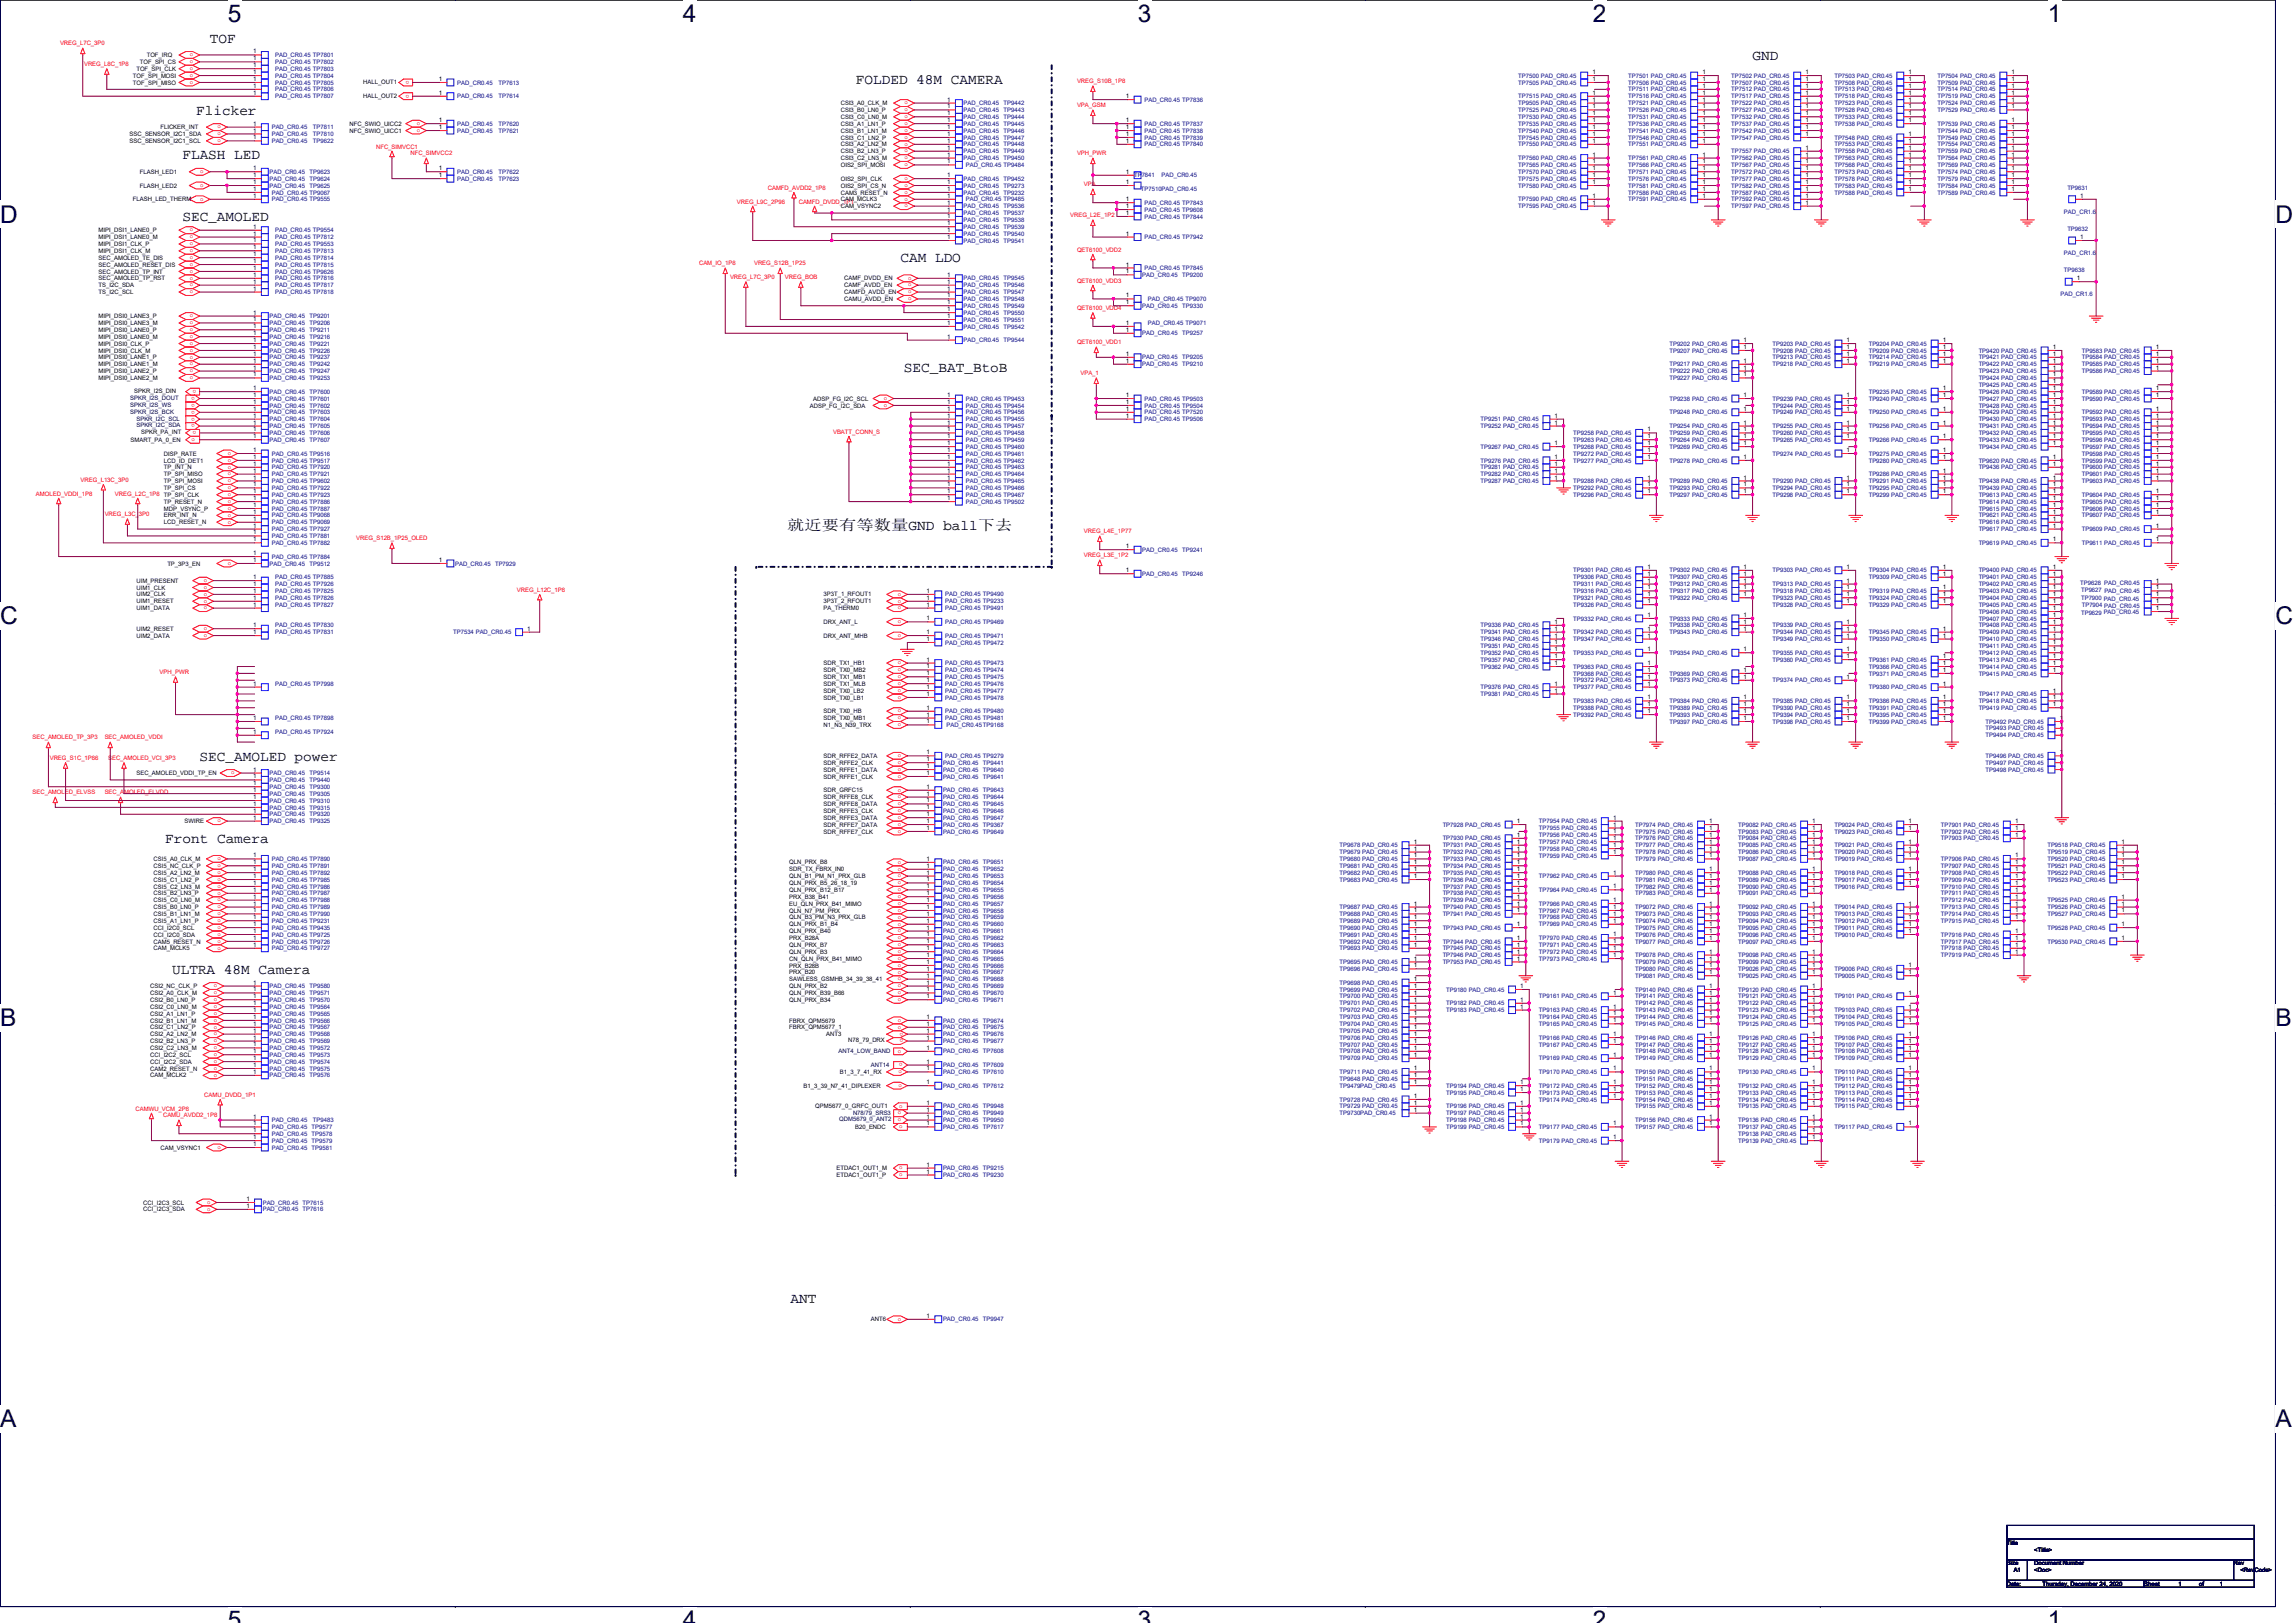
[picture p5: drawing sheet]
<svg xmlns="http://www.w3.org/2000/svg" width="297mm" height="210mm" viewBox="0 0 297 210" stroke-linecap="round" stroke-linejoin="round" font-family="sans-serif">
<defs><g id="words">
<g font-size="3.2">
<text x="29.5" y="2.8">5</text>
<text x="88.3" y="2.8">4</text>
<text x="147.2" y="2.8">3</text>
<text x="206.1" y="2.8">2</text>
<text x="264.9" y="2.8">1</text>
<text x="0" y="28.8">D</text>
<text x="294.4" y="28.8">D</text>
<text x="0" y="80.8">C</text>
<text x="294.4" y="80.8">C</text>
<text x="0" y="132.7">B</text>
<text x="294.4" y="132.7">B</text>
<text x="0" y="184.7">A</text>
<text x="294.4" y="184.7">A</text>
<text x="29.5" y="210.7">5</text>
<text x="88.3" y="210.7">4</text>
<text x="147.2" y="210.7">3</text>
<text x="206.1" y="210.7">2</text>
<text x="264.9" y="210.7">1</text>
</g>
<g font-size="1.9">
<text x="27.2" y="5.5">TOF</text>
<text x="110.7" y="10.8">FOLDED 48M CAMERA</text>
<text x="226.7" y="7.7">GND</text>
<text x="25.4" y="14.8">Flicker</text>
<text x="23.6" y="20.6">FLASH LED</text>
<text x="23.6" y="28.6">SEC_AMOLED</text>
<text x="116.5" y="33.9">CAM LDO</text>
<text x="116.9" y="48.2">SEC_BAT_BtoB</text>
<text x="101.8" y="68.6">就近要有等数量GND ball下去</text>
<text x="25.8" y="98.4">SEC_AMOLED power</text>
<text x="21.4" y="109.1">Front Camera</text>
<text x="22.3" y="126">ULTRA 48M Camera</text>
<text x="102.3" y="168.6">ANT</text>
</g>
<g font-size=".8" fill="#f00">
<text x="7.8" y="5.9">VREG_L7C_3P0</text>
<text x="10.9" y="8.6">VREG_L8C_1P8</text>
<text x="24.6" y="7.3">o</text>
<text x="24.6" y="8.2">o</text>
<text x="24.6" y="9.1">o</text>
<text x="24.6" y="9.9">o</text>
<text x="24.6" y="10.8">o</text>
<text x="52.9" y="10.5" transform="rotate(180 52.9 10.5)">o</text>
<text x="139.3" y="10.8">VREG_S10B_1P8</text>
<text x="28.1" y="16.6">o</text>
<text x="28.1" y="17.5">o</text>
<text x="52.9" y="12.2" transform="rotate(180 52.9 12.2)">o</text>
<text x="53.9" y="16.2">o</text>
<text x="53.9" y="17.1">o</text>
<text x="117" y="13.5">o</text>
<text x="117" y="14.4">o</text>
<text x="117" y="15.3">o</text>
<text x="117" y="16.2">o</text>
<text x="117" y="17.1">o</text>
<text x="117" y="17.9">o</text>
<text x="139.3" y="13.9">VPA_GSM</text>
<text x="25.9" y="22.4">o</text>
<text x="28.1" y="18.4">o</text>
<text x="48.7" y="19.2">NFC_SIMVCC1</text>
<text x="53.1" y="20.1">NFC_SIMVCC2</text>
<text x="117" y="18.8">o</text>
<text x="117" y="19.7">o</text>
<text x="117" y="20.6">o</text>
<text x="117" y="21.5">o</text>
<text x="117" y="23.3">o</text>
<text x="139.3" y="20.1">VPH_PWR</text>
<text x="24.6" y="30">o</text>
<text x="25.9" y="24.2">o</text>
<text x="25.9" y="26">o</text>
<text x="95.3" y="26.3">VREG_L9C_2P96</text>
<text x="99.3" y="24.6">CAMFD_AVDD2_1P8</text>
<text x="103.3" y="26.3">CAMFD_DVDD_1P1</text>
<text x="117" y="24.2">o</text>
<text x="117" y="25.1">o</text>
<text x="117" y="26">o</text>
<text x="117" y="26.8">o</text>
<text x="138.4" y="28.1">VREG_L2E_1P2</text>
<text x="140.2" y="24.1">VPA</text>
<text x="24.6" y="30.8">o</text>
<text x="24.6" y="31.7">o</text>
<text x="24.6" y="32.6">o</text>
<text x="24.6" y="33.5">o</text>
<text x="24.6" y="34.4">o</text>
<text x="24.6" y="35.3">o</text>
<text x="90.4" y="34.3">CAM_IO_1P8</text>
<text x="97.6" y="34.3">VREG_S12B_1P25</text>
<text x="139.3" y="32.6">QET6100_VDD2</text>
<text x="24.6" y="36.2">o</text>
<text x="24.6" y="37.1">o</text>
<text x="24.6" y="38">o</text>
<text x="24.6" y="41.1">o</text>
<text x="24.6" y="42">o</text>
<text x="94.4" y="36.1">VREG_L7C_3P0</text>
<text x="101.6" y="36.1">VREG_BOB</text>
<text x="117.5" y="36.2">o</text>
<text x="117.5" y="37.1">o</text>
<text x="117.5" y="38">o</text>
<text x="117.5" y="38.8">o</text>
<text x="139.3" y="36.6">QET6100_VDD3</text>
<text x="139.3" y="40.1">QET6100_VDD4</text>
<text x="24.6" y="42.8">o</text>
<text x="24.6" y="43.7">o</text>
<text x="24.6" y="44.6">o</text>
<text x="24.6" y="45.5">o</text>
<text x="24.6" y="46.4">o</text>
<text x="24.6" y="47.3">o</text>
<text x="139.3" y="44.6">QET6100_VDD1</text>
<text x="24.6" y="48.2">o</text>
<text x="24.6" y="49.1">o</text>
<text x="25.2" y="51.4" transform="rotate(180 25.2 51.4)">o</text>
<text x="25.2" y="52.2" transform="rotate(180 25.2 52.2)">o</text>
<text x="25.2" y="53.1" transform="rotate(180 25.2 53.1)">o</text>
<text x="25.4" y="50.5" transform="rotate(180 25.4 50.5)">o</text>
<text x="114.4" y="51.7">o</text>
<text x="114.4" y="52.6">o</text>
<text x="139.8" y="48.6">VPA_1</text>
<text x="24.8" y="57.1">o</text>
<text x="25.2" y="54" transform="rotate(180 25.2 54)">o</text>
<text x="25.2" y="54.9" transform="rotate(180 25.2 54.9)">o</text>
<text x="25.4" y="55.8" transform="rotate(180 25.4 55.8)">o</text>
<text x="29.5" y="58.8">o</text>
<text x="29.5" y="59.7">o</text>
<text x="107.8" y="56.1">VBATT_CONN_S</text>
<text x="4.7" y="64.1">AMOLED_VDDI_1P8</text>
<text x="10.4" y="62.3">VREG_L13C_3P0</text>
<text x="14.9" y="64.1">VREG_L2C_1P8 TP_SPI_CLK</text>
<text x="29.5" y="60.6">o</text>
<text x="29.5" y="61.5">o</text>
<text x="29.5" y="62.4">o</text>
<text x="29.5" y="63.3">o</text>
<text x="29.5" y="64.2">o</text>
<text x="29.5" y="65.1">o</text>
<text x="29.5" y="66">o</text>
<text x="13.5" y="66.8">VREG_L3C_3P0</text>
<text x="29.5" y="66.8">o</text>
<text x="29.5" y="67.7">o</text>
<text x="46.1" y="69.9">VREG_S12B_1P25_OLED</text>
<text x="140.2" y="69">VREG_L4E_1P77</text>
<text x="26.3" y="75.3">o</text>
<text x="26.3" y="76.2">o</text>
<text x="26.3" y="77.1">o</text>
<text x="26.3" y="78">o</text>
<text x="29.5" y="73.1">o</text>
<text x="66.9" y="76.6">VREG_L12C_1P8</text>
<text x="116.1" y="77.1">o</text>
<text x="116.1" y="78">o</text>
<text x="140.2" y="72.1">VREG_L3E_1P2</text>
<text x="26.3" y="78.8">o</text>
<text x="26.3" y="81.5">o</text>
<text x="26.3" y="82.4">o</text>
<text x="116.1" y="78.8">o</text>
<text x="116.1" y="80.6">o</text>
<text x="116.1" y="82.4">o</text>
<text x="20.7" y="87.2">VPH_PWR</text>
<text x="116.1" y="86">o</text>
<text x="116.1" y="86.8">o</text>
<text x="116.1" y="87.7">o</text>
<text x="116.1" y="88.6">o</text>
<text x="116.1" y="89.5">o</text>
<text x="4.2" y="95.7">SEC_AMOLED_TP_3P3</text>
<text x="13.5" y="95.7">SEC_AMOLED_VDDI</text>
<text x="116.1" y="90.4">o</text>
<text x="116.1" y="92.2">o</text>
<text x="116.1" y="93.1">o</text>
<text x="116.1" y="94">o</text>
<text x="6.4" y="98.3">VREG_S1C_1P86</text>
<text x="14" y="98.3">SEC_AMOLED_VCI_3P3</text>
<text x="29.9" y="100.2">o</text>
<text x="116.1" y="98">o</text>
<text x="116.1" y="98.8">o</text>
<text x="116.1" y="99.7">o</text>
<text x="116.1" y="100.6">o</text>
<text x="4.2" y="102.8">SEC_AMOLED_ELVSS</text>
<text x="13.5" y="102.8">SEC_AMOLED_ELVDD</text>
<text x="28.1" y="106.4">o</text>
<text x="116.1" y="102.4">o</text>
<text x="116.1" y="103.3">o</text>
<text x="116.1" y="104.2">o</text>
<text x="116.1" y="105.1">o</text>
<text x="116.1" y="106">o</text>
<text x="116.1" y="106.8">o</text>
<text x="116.1" y="107.7">o</text>
<text x="28.1" y="111.3">o</text>
<text x="28.1" y="112.2">o</text>
<text x="28.1" y="113.1">o</text>
<text x="28.1" y="114">o</text>
<text x="116.1" y="111.7">o</text>
<text x="116.1" y="112.6">o</text>
<text x="116.1" y="113.5">o</text>
<text x="28.1" y="114.9">o</text>
<text x="28.1" y="115.7">o</text>
<text x="28.1" y="116.6">o</text>
<text x="28.1" y="117.5">o</text>
<text x="28.1" y="118.4">o</text>
<text x="28.1" y="119.3">o</text>
<text x="116.1" y="114.4">o</text>
<text x="116.1" y="115.3">o</text>
<text x="116.1" y="116.2">o</text>
<text x="116.1" y="117.1">o</text>
<text x="116.1" y="118">o</text>
<text x="116.1" y="118.9">o</text>
<text x="116.1" y="119.7">o</text>
<text x="28.1" y="120.2">o</text>
<text x="28.1" y="121.1">o</text>
<text x="28.1" y="122">o</text>
<text x="28.1" y="122.9">o</text>
<text x="116.1" y="120.6">o</text>
<text x="116.1" y="121.5">o</text>
<text x="116.1" y="122.4">o</text>
<text x="116.1" y="123.3">o</text>
<text x="116.1" y="125.1">o</text>
<text x="116.1" y="126">o</text>
<text x="116.1" y="124.2">o</text>
<text x="27.7" y="127.7">o</text>
<text x="27.7" y="128.6">o</text>
<text x="27.7" y="129.5">o</text>
<text x="27.7" y="130.4">o</text>
<text x="27.7" y="131.3">o</text>
<text x="116.1" y="126.9">o</text>
<text x="116.1" y="127.7">o</text>
<text x="116.1" y="128.6">o</text>
<text x="116.1" y="129.5">o</text>
<text x="27.7" y="132.2">o</text>
<text x="27.7" y="133.1">o</text>
<text x="27.7" y="134">o</text>
<text x="27.7" y="134.9">o</text>
<text x="27.7" y="135.7">o</text>
<text x="27.7" y="136.6">o</text>
<text x="27.7" y="137.5">o</text>
<text x="116.1" y="132.2">o</text>
<text x="116.1" y="133.1">o</text>
<text x="116.1" y="136.2">o</text>
<text x="116.8" y="137.6" transform="rotate(180 116.8 137.6)">o</text>
<text x="116.9" y="133.6" transform="rotate(180 116.9 133.6)">o</text>
<text x="116.9" y="134.5" transform="rotate(180 116.9 134.5)">o</text>
<text x="17.5" y="143.7">CAMWU_VCM_2P8</text>
<text x="26.4" y="141.9">CAMU_DVDD_1P1</text>
<text x="27.7" y="138.4">o</text>
<text x="27.7" y="139.3">o</text>
<text x="116.2" y="138.9">o</text>
<text x="116.2" y="140.6">o</text>
<text x="116.3" y="143.3">o</text>
<text x="21.1" y="144.6">CAMU_AVDD2_1P8</text>
<text x="28.1" y="148.6">o</text>
<text x="116.1" y="144.2">o</text>
<text x="116.1" y="145.1">o</text>
<text x="116.3" y="146">o</text>
<text x="26.8" y="155.7">o</text>
<text x="116.3" y="151.3">o</text>
<text x="116.3" y="152.2">o</text>
<text x="26.8" y="156.6">o</text>
<text x="116.1" y="170.9">o</text>
</g>
<g font-size=".8">
<text x="17.2" y="10.1">TOF_SPI_MOSI</text>
<text x="17.2" y="10.9">TOF_SPI_MISO</text>
<text x="17.6" y="9.2">TOF_SPI_CLK</text>
<text x="18.1" y="8.3">TOF_SPI_CS</text>
<text x="19" y="7.4">TOF_IRQ</text>
<text x="32.8" y="10.5">1</text>
<text x="32.8" y="11.4">1</text>
<text x="32.8" y="9.6">1</text>
<text x="32.8" y="6.9">1</text>
<text x="32.8" y="7.8">1</text>
<text x="32.8" y="8.7">1</text>
<text x="47" y="10.9">HALL_OUT1</text>
<text x="56.8" y="10.5">1</text>
<text x="206" y="9.6">1</text>
<text x="206" y="10.5">1</text>
<text x="220.2" y="10.5">1</text>
<text x="220.2" y="11.4">1</text>
<text x="220.2" y="9.6">1</text>
<text x="233.6" y="11.4">1</text>
<text x="233.6" y="10.5">1</text>
<text x="233.6" y="9.6">1</text>
<text x="246.9" y="11.4">1</text>
<text x="246.9" y="10.5">1</text>
<text x="246.9" y="9.6">1</text>
<text x="260.2" y="10.5">1</text>
<text x="260.2" y="11.4">1</text>
<text x="260.2" y="9.6">1</text>
<text x="16.8" y="17.6">SSC_SENSOR_I2C1_SDA</text>
<text x="20.8" y="16.7">FLICKER_INT</text>
<text x="32.8" y="12.3">1</text>
<text x="32.8" y="16.3">1</text>
<text x="32.8" y="17.1">1</text>
<text x="45.2" y="16.3">NFC_SWIO_UICC2</text>
<text x="45.2" y="17.2">NFC_SWIO_UICC1</text>
<text x="47" y="12.6">HALL_OUT2</text>
<text x="56.8" y="15.8">1</text>
<text x="56.8" y="16.7">1</text>
<text x="56.8" y="12.3">1</text>
<text x="108.8" y="13.6">CSI3_A0_CLK_M</text>
<text x="108.8" y="14.5">CSI3_B0_LN0_P</text>
<text x="108.8" y="15.4">CSI3_C0_LN0_M</text>
<text x="108.8" y="16.3">CSI3_A1_LN1_P</text>
<text x="108.8" y="17.2">CSI3_B1_LN1_M</text>
<text x="122.6" y="13.1">1</text>
<text x="122.6" y="16.7">1</text>
<text x="122.6" y="17.6">1</text>
<text x="122.6" y="14.9">1</text>
<text x="122.6" y="14">1</text>
<text x="122.6" y="15.8">1</text>
<text x="145.7" y="15.8">1</text>
<text x="145.7" y="16.7">1</text>
<text x="145.7" y="12.7">1</text>
<text x="145.7" y="17.6">1</text>
<text x="206" y="14.9">1</text>
<text x="206" y="13.1">1</text>
<text x="206" y="12.3">1</text>
<text x="206" y="17.6">1</text>
<text x="206" y="16.7">1</text>
<text x="206" y="14">1</text>
<text x="206" y="15.8">1</text>
<text x="220.2" y="15.8">1</text>
<text x="220.2" y="12.3">1</text>
<text x="220.2" y="14">1</text>
<text x="220.2" y="13.1">1</text>
<text x="220.2" y="14.9">1</text>
<text x="220.2" y="16.7">1</text>
<text x="220.2" y="17.6">1</text>
<text x="233.6" y="17.6">1</text>
<text x="233.6" y="14">1</text>
<text x="233.6" y="16.7">1</text>
<text x="233.6" y="13.1">1</text>
<text x="233.6" y="15.8">1</text>
<text x="233.6" y="12.3">1</text>
<text x="233.6" y="14.9">1</text>
<text x="246.9" y="17.6">1</text>
<text x="246.9" y="12.3">1</text>
<text x="246.9" y="14">1</text>
<text x="246.9" y="13.1">1</text>
<text x="246.9" y="15.8">1</text>
<text x="246.9" y="14.9">1</text>
<text x="260.2" y="13.1">1</text>
<text x="260.2" y="15.8">1</text>
<text x="260.2" y="16.7">1</text>
<text x="260.2" y="17.6">1</text>
<text x="260.2" y="14">1</text>
<text x="260.2" y="12.3">1</text>
<text x="16.8" y="18.5">SSC_SENSOR_I2C1_SCL</text>
<text x="18.1" y="22.5">FLASH_LED1</text>
<text x="32.8" y="22.9">1</text>
<text x="32.8" y="18">1</text>
<text x="32.8" y="23.8">1</text>
<text x="32.8" y="22">1</text>
<text x="56.8" y="22.9">1</text>
<text x="56.8" y="22">1</text>
<text x="108.8" y="18.1">CSI3_C1_LN2_P</text>
<text x="108.8" y="18.9">CSI3_A2_LN2_M</text>
<text x="108.8" y="19.8">CSI3_B2_LN3_P</text>
<text x="108.8" y="20.7">CSI3_C2_LN3_M</text>
<text x="108.8" y="21.6">OIS2_SPI_MOSI</text>
<text x="108.8" y="23.4">OIS2_SPI_CLK</text>
<text x="122.6" y="22.9">1</text>
<text x="122.6" y="20.3">1</text>
<text x="122.6" y="23.8">1</text>
<text x="122.6" y="21.1">1</text>
<text x="122.6" y="19.4">1</text>
<text x="122.6" y="18.5">1</text>
<text x="145.7" y="23.8">1</text>
<text x="145.7" y="22.5">1</text>
<text x="145.7" y="18.5">1</text>
<text x="206" y="22">1</text>
<text x="206" y="20.3">1</text>
<text x="206" y="23.8">1</text>
<text x="206" y="22.9">1</text>
<text x="206" y="18.5">1</text>
<text x="206" y="21.1">1</text>
<text x="220.2" y="23.8">1</text>
<text x="220.2" y="22">1</text>
<text x="220.2" y="22.9">1</text>
<text x="220.2" y="20.3">1</text>
<text x="220.2" y="21.1">1</text>
<text x="220.2" y="18.5">1</text>
<text x="233.6" y="21.1">1</text>
<text x="233.6" y="22">1</text>
<text x="233.6" y="19.4">1</text>
<text x="233.6" y="22.9">1</text>
<text x="233.6" y="23.8">1</text>
<text x="233.6" y="20.3">1</text>
<text x="246.9" y="22">1</text>
<text x="246.9" y="21.1">1</text>
<text x="246.9" y="20.3">1</text>
<text x="246.9" y="19.4">1</text>
<text x="246.9" y="18.5">1</text>
<text x="246.9" y="22.9">1</text>
<text x="246.9" y="23.8">1</text>
<text x="260.2" y="22">1</text>
<text x="260.2" y="21.1">1</text>
<text x="260.2" y="22.9">1</text>
<text x="260.2" y="18.5">1</text>
<text x="260.2" y="20.3">1</text>
<text x="260.2" y="19.4">1</text>
<text x="260.2" y="23.8">1</text>
<text x="17.2" y="26.1">FLASH_LED_THERM</text>
<text x="18.1" y="24.3">FLASH_LED2</text>
<text x="32.8" y="24.7">1</text>
<text x="32.8" y="25.6">1</text>
<text x="32.8" y="29.6">1</text>
<text x="108.8" y="24.3">OIS2_SPI_CS_N</text>
<text x="108.8" y="25.2">CAM3_RESET_N</text>
<text x="108.8" y="26.1">CAM_MCLK3</text>
<text x="108.8" y="26.9">CAM_VSYNC2</text>
<text x="122.6" y="24.7">1</text>
<text x="122.6" y="28.3">1</text>
<text x="122.6" y="29.1">1</text>
<text x="122.6" y="27.4">1</text>
<text x="122.6" y="25.6">1</text>
<text x="122.6" y="26.5">1</text>
<text x="145.7" y="26.9">1</text>
<text x="145.7" y="26">1</text>
<text x="145.7" y="27.8">1</text>
<text x="206" y="26.5">1</text>
<text x="206" y="25.6">1</text>
<text x="220.2" y="25.6">1</text>
<text x="220.2" y="24.7">1</text>
<text x="233.6" y="26.5">1</text>
<text x="233.6" y="25.6">1</text>
<text x="233.6" y="24.7">1</text>
<text x="246.9" y="24.7">1</text>
<text x="260.2" y="24.7">1</text>
<text x="269.1" y="25.6">1</text>
<text x="12.8" y="30.1">MIPI_DSI1_LANE0_P</text>
<text x="12.8" y="30.9">MIPI_DSI1_LANE0_M</text>
<text x="12.8" y="31.8">MIPI_DSI1_CLK_P</text>
<text x="12.8" y="32.7">MIPI_DSI1_CLK_M</text>
<text x="12.8" y="33.6">SEC_AMOLED_TE_DIS</text>
<text x="12.8" y="34.5">SEC_AMOLED_RESET_DIS</text>
<text x="12.8" y="35.4">SEC_AMOLED_TP_INT</text>
<text x="32.8" y="35.8">1</text>
<text x="32.8" y="34">1</text>
<text x="32.8" y="32.3">1</text>
<text x="32.8" y="34.9">1</text>
<text x="32.8" y="33.1">1</text>
<text x="32.8" y="30.5">1</text>
<text x="32.8" y="31.4">1</text>
<text x="122.6" y="30.9">1</text>
<text x="122.6" y="30">1</text>
<text x="122.6" y="35.8">1</text>
<text x="145.7" y="34.5">1</text>
<text x="145.7" y="35.4">1</text>
<text x="145.7" y="30.5">1</text>
<text x="269.1" y="30.9">1</text>
<text x="12.8" y="36.3">SEC_AMOLED_TP_RST</text>
<text x="12.8" y="37.2">TS_I2C_SDA</text>
<text x="12.8" y="38.1">TS_I2C_SCL</text>
<text x="12.8" y="41.2">MIPI_DSI0_LANE3_P</text>
<text x="32.8" y="36.7">1</text>
<text x="32.8" y="37.6">1</text>
<text x="32.8" y="40.7">1</text>
<text x="32.8" y="41.6">1</text>
<text x="109.2" y="36.3">CAMF_DVDD_EN</text>
<text x="109.2" y="37.2">CAMF_AVDD_EN</text>
<text x="109.2" y="38.1">CAMFD_AVDD_EN</text>
<text x="109.2" y="38.9">CAMU_AVDD_EN</text>
<text x="122.6" y="40.3">1</text>
<text x="122.6" y="39.4">1</text>
<text x="122.6" y="41.1">1</text>
<text x="122.6" y="36.7">1</text>
<text x="122.6" y="38.5">1</text>
<text x="122.6" y="37.6">1</text>
<text x="145.7" y="38.5">1</text>
<text x="145.7" y="39.4">1</text>
<text x="268.7" y="36.3">1</text>
<text x="12.8" y="42.1">MIPI_DSI0_LANE3_M</text>
<text x="12.8" y="42.9">MIPI_DSI0_LANE0_P</text>
<text x="12.8" y="43.8">MIPI_DSI0_LANE0_M</text>
<text x="12.8" y="44.7">MIPI_DSI0_CLK_P</text>
<text x="12.8" y="45.6">MIPI_DSI0_CLK_M</text>
<text x="12.8" y="46.5">MIPI_DSI0_LANE1_P</text>
<text x="12.8" y="47.4">MIPI_DSI0_LANE1_M</text>
<text x="32.8" y="46">1</text>
<text x="32.8" y="44.3">1</text>
<text x="32.8" y="45.1">1</text>
<text x="32.8" y="46.9">1</text>
<text x="32.8" y="42.5">1</text>
<text x="32.8" y="47.8">1</text>
<text x="32.8" y="43.4">1</text>
<text x="122.6" y="43.8">1</text>
<text x="122.6" y="42">1</text>
<text x="145.7" y="42.9">1</text>
<text x="145.7" y="42">1</text>
<text x="145.7" y="46.9">1</text>
<text x="145.7" y="46">1</text>
<text x="225.6" y="47.8">1</text>
<text x="225.6" y="46.9">1</text>
<text x="225.6" y="45.1">1</text>
<text x="225.6" y="44.3">1</text>
<text x="238.9" y="45.1">1</text>
<text x="238.9" y="44.3">1</text>
<text x="238.9" y="46.9">1</text>
<text x="238.9" y="46">1</text>
<text x="251.4" y="44.3">1</text>
<text x="251.4" y="45.1">1</text>
<text x="251.4" y="46">1</text>
<text x="251.4" y="46.9">1</text>
<text x="265.6" y="46.9">1</text>
<text x="265.6" y="47.8">1</text>
<text x="265.6" y="46">1</text>
<text x="265.6" y="45.1">1</text>
<text x="278.9" y="46">1</text>
<text x="278.9" y="46.9">1</text>
<text x="278.9" y="45.1">1</text>
<text x="278.9" y="47.8">1</text>
<text x="12.8" y="48.3">MIPI_DSI0_LANE2_P</text>
<text x="12.8" y="49.2">MIPI_DSI0_LANE2_M</text>
<text x="17.4" y="50.9">SPKR_I2S_DIN</text>
<text x="32.8" y="51.4">1</text>
<text x="32.8" y="48.7">1</text>
<text x="32.8" y="50.5">1</text>
<text x="32.8" y="52.3">1</text>
<text x="32.8" y="53.1">1</text>
<text x="104.8" y="52.7">ADSP_FG_I2C_SDA</text>
<text x="105.2" y="51.8">ADSP_FG_I2C_SCL</text>
<text x="122.6" y="51.4">1</text>
<text x="122.6" y="53.1">1</text>
<text x="122.6" y="52.3">1</text>
<text x="145.7" y="51.4">1</text>
<text x="145.7" y="53.1">1</text>
<text x="145.7" y="52.3">1</text>
<text x="225.6" y="48.7">1</text>
<text x="225.6" y="53.1">1</text>
<text x="225.6" y="51.4">1</text>
<text x="238.9" y="52.3">1</text>
<text x="238.9" y="51.4">1</text>
<text x="238.9" y="53.1">1</text>
<text x="251.4" y="51.4">1</text>
<text x="251.4" y="50.5">1</text>
<text x="251.4" y="53.1">1</text>
<text x="265.6" y="53.1">1</text>
<text x="265.6" y="50.5">1</text>
<text x="265.6" y="48.7">1</text>
<text x="265.6" y="49.6">1</text>
<text x="265.6" y="51.4">1</text>
<text x="265.6" y="52.3">1</text>
<text x="278.9" y="53.1">1</text>
<text x="278.9" y="50.5">1</text>
<text x="278.9" y="51.4">1</text>
<text x="16.9" y="57.2">SMART_PA_0_EN</text>
<text x="18.3" y="56.2">SPKR_PA_INT</text>
<text x="21.2" y="58.9">DISP_RATE</text>
<text x="21.2" y="59.8">LCD_ID_DET1</text>
<text x="32.8" y="54.9">1</text>
<text x="32.8" y="56.7">1</text>
<text x="32.8" y="55.8">1</text>
<text x="32.8" y="58.5">1</text>
<text x="32.8" y="59.4">1</text>
<text x="32.8" y="54">1</text>
<text x="122.6" y="54.9">1</text>
<text x="122.6" y="59.4">1</text>
<text x="122.6" y="55.8">1</text>
<text x="122.6" y="54">1</text>
<text x="122.6" y="56.7">1</text>
<text x="122.6" y="57.6">1</text>
<text x="122.6" y="58.5">1</text>
<text x="145.7" y="54">1</text>
<text x="201.1" y="54.9">1</text>
<text x="201.1" y="54">1</text>
<text x="201.1" y="57.6">1</text>
<text x="201.1" y="59.4">1</text>
<text x="213.1" y="56.7">1</text>
<text x="213.1" y="55.8">1</text>
<text x="213.1" y="58.5">1</text>
<text x="213.1" y="59.4">1</text>
<text x="213.1" y="57.6">1</text>
<text x="225.6" y="57.6">1</text>
<text x="225.6" y="59.4">1</text>
<text x="225.6" y="55.8">1</text>
<text x="225.6" y="56.7">1</text>
<text x="225.6" y="54.9">1</text>
<text x="238.9" y="55.8">1</text>
<text x="238.9" y="54.9">1</text>
<text x="238.9" y="56.7">1</text>
<text x="238.9" y="58.5">1</text>
<text x="251.4" y="56.7">1</text>
<text x="251.4" y="59.4">1</text>
<text x="251.4" y="54.9">1</text>
<text x="251.4" y="58.5">1</text>
<text x="265.6" y="57.6">1</text>
<text x="265.6" y="59.4">1</text>
<text x="265.6" y="56.7">1</text>
<text x="265.6" y="55.8">1</text>
<text x="265.6" y="54.9">1</text>
<text x="265.6" y="54">1</text>
<text x="278.9" y="55.8">1</text>
<text x="278.9" y="58.5">1</text>
<text x="278.9" y="59.4">1</text>
<text x="278.9" y="56.7">1</text>
<text x="278.9" y="57.6">1</text>
<text x="278.9" y="54.9">1</text>
<text x="278.9" y="54">1</text>
<text x="21.2" y="60.7">TP_INT_N</text>
<text x="21.2" y="61.6">TP_SPI_MISO</text>
<text x="21.2" y="62.5">TP_SPI_MOSI</text>
<text x="21.2" y="63.4">TP_SPI_CS</text>
<text x="21.2" y="65.2">TP_RESET_N</text>
<text x="32.8" y="64.7">1</text>
<text x="32.8" y="61.2">1</text>
<text x="32.8" y="65.6">1</text>
<text x="32.8" y="63.8">1</text>
<text x="32.8" y="62">1</text>
<text x="32.8" y="62.9">1</text>
<text x="32.8" y="60.3">1</text>
<text x="122.6" y="64.7">1</text>
<text x="122.6" y="61.2">1</text>
<text x="122.6" y="62.9">1</text>
<text x="122.6" y="60.3">1</text>
<text x="122.6" y="62">1</text>
<text x="122.6" y="63.8">1</text>
<text x="201.1" y="62">1</text>
<text x="201.1" y="60.3">1</text>
<text x="201.1" y="61.2">1</text>
<text x="213.1" y="62">1</text>
<text x="213.1" y="63.8">1</text>
<text x="213.1" y="62.9">1</text>
<text x="225.6" y="63.8">1</text>
<text x="225.6" y="62.9">1</text>
<text x="225.6" y="62">1</text>
<text x="238.9" y="62">1</text>
<text x="238.9" y="62.9">1</text>
<text x="238.9" y="63.8">1</text>
<text x="251.4" y="62">1</text>
<text x="251.4" y="61.2">1</text>
<text x="251.4" y="63.8">1</text>
<text x="251.4" y="62.9">1</text>
<text x="265.6" y="60.3">1</text>
<text x="265.6" y="63.8">1</text>
<text x="265.6" y="62">1</text>
<text x="265.6" y="65.6">1</text>
<text x="265.6" y="64.7">1</text>
<text x="265.6" y="62.9">1</text>
<text x="278.9" y="64.7">1</text>
<text x="278.9" y="65.6">1</text>
<text x="278.9" y="62">1</text>
<text x="278.9" y="63.8">1</text>
<text x="278.9" y="61.2">1</text>
<text x="278.9" y="60.3">1</text>
<text x="21.2" y="66.1">MDP_VSYNC_P</text>
<text x="21.2" y="67">ERR_INT_N</text>
<text x="21.2" y="67.8">LCD_RESET_N</text>
<text x="32.8" y="69.2">1</text>
<text x="32.8" y="67.4">1</text>
<text x="32.8" y="66.5">1</text>
<text x="32.8" y="71.8">1</text>
<text x="32.8" y="70">1</text>
<text x="32.8" y="68.3">1</text>
<text x="145.7" y="70.9">1</text>
<text x="265.6" y="67.4">1</text>
<text x="265.6" y="66.5">1</text>
<text x="265.6" y="70">1</text>
<text x="265.6" y="68.3">1</text>
<text x="278.9" y="68.3">1</text>
<text x="278.9" y="70">1</text>
<text x="278.9" y="66.5">1</text>
<text x="17.6" y="75.4">UIM_PRESENT</text>
<text x="17.6" y="76.3">UIM1_CLK</text>
<text x="17.6" y="77.2">UIM2_CLK</text>
<text x="21.7" y="73.2">TP_3P3_EN</text>
<text x="32.8" y="76.7">1</text>
<text x="32.8" y="75.8">1</text>
<text x="32.8" y="77.6">1</text>
<text x="32.8" y="74.9">1</text>
<text x="32.8" y="72.7">1</text>
<text x="56.8" y="72.7">1</text>
<text x="106.5" y="77.2">3P3T_1_RFOUT1</text>
<text x="119.9" y="76.7">1</text>
<text x="119.9" y="77.6">1</text>
<text x="145.7" y="74">1</text>
<text x="213.1" y="77.2">1</text>
<text x="213.1" y="75.4">1</text>
<text x="213.1" y="74.5">1</text>
<text x="213.1" y="73.6">1</text>
<text x="213.1" y="76.3">1</text>
<text x="225.6" y="75.4">1</text>
<text x="225.6" y="73.6">1</text>
<text x="225.6" y="76.3">1</text>
<text x="225.6" y="77.2">1</text>
<text x="225.6" y="74.5">1</text>
<text x="238.9" y="73.6">1</text>
<text x="238.9" y="76.3">1</text>
<text x="238.9" y="75.4">1</text>
<text x="238.9" y="77.2">1</text>
<text x="251.4" y="76.3">1</text>
<text x="251.4" y="77.2">1</text>
<text x="251.4" y="74.5">1</text>
<text x="251.4" y="73.6">1</text>
<text x="265.6" y="77.2">1</text>
<text x="265.6" y="75.4">1</text>
<text x="265.6" y="74.5">1</text>
<text x="265.6" y="73.6">1</text>
<text x="265.6" y="76.3">1</text>
<text x="278.9" y="77.2">1</text>
<text x="278.9" y="75.4">1</text>
<text x="278.9" y="76.3">1</text>
<text x="17.6" y="78.1">UIM1_RESET</text>
<text x="17.6" y="79">UIM1_DATA</text>
<text x="17.6" y="81.6">UIM2_RESET</text>
<text x="17.6" y="82.5">UIM2_DATA</text>
<text x="32.8" y="82">1</text>
<text x="32.8" y="78.5">1</text>
<text x="32.8" y="81.2">1</text>
<text x="68.2" y="81.6">1</text>
<text x="106.5" y="78.1">3P3T_2_RFOUT1</text>
<text x="106.5" y="79">PA_THERM0</text>
<text x="106.5" y="80.7">DRX_ANT_L</text>
<text x="106.5" y="82.5">DRX_ANT_MHB</text>
<text x="119.9" y="82">1</text>
<text x="119.9" y="82.9">1</text>
<text x="119.9" y="80.3">1</text>
<text x="119.9" y="78.5">1</text>
<text x="201.1" y="80.7">1</text>
<text x="201.1" y="83.4">1</text>
<text x="201.1" y="82.5">1</text>
<text x="201.1" y="81.6">1</text>
<text x="213.1" y="79.8">1</text>
<text x="213.1" y="78">1</text>
<text x="213.1" y="82.5">1</text>
<text x="213.1" y="81.6">1</text>
<text x="225.6" y="80.7">1</text>
<text x="225.6" y="79.8">1</text>
<text x="225.6" y="81.6">1</text>
<text x="238.9" y="81.6">1</text>
<text x="238.9" y="78">1</text>
<text x="238.9" y="82.5">1</text>
<text x="238.9" y="80.7">1</text>
<text x="251.4" y="82.5">1</text>
<text x="251.4" y="78">1</text>
<text x="251.4" y="81.6">1</text>
<text x="265.6" y="81.6">1</text>
<text x="265.6" y="80.7">1</text>
<text x="265.6" y="79.8">1</text>
<text x="265.6" y="82.5">1</text>
<text x="265.6" y="78">1</text>
<text x="265.6" y="83.4">1</text>
<text x="265.6" y="78.9">1</text>
<text x="278.9" y="78">1</text>
<text x="278.9" y="78.9">1</text>
<text x="32.8" y="88.7">1</text>
<text x="106.5" y="86.1">SDR_TX1_HB1</text>
<text x="106.5" y="87">SDR_TX0_MB2</text>
<text x="106.5" y="87.8">SDR_TX1_MB1</text>
<text x="106.5" y="88.7">SDR_TX1_MLB</text>
<text x="106.5" y="89.6">SDR_TX0_LB2</text>
<text x="119.9" y="89.2">1</text>
<text x="119.9" y="85.6">1</text>
<text x="119.9" y="88.3">1</text>
<text x="119.9" y="87.4">1</text>
<text x="119.9" y="86.5">1</text>
<text x="201.1" y="89.6">1</text>
<text x="201.1" y="86">1</text>
<text x="201.1" y="85.2">1</text>
<text x="201.1" y="88.7">1</text>
<text x="201.1" y="84.3">1</text>
<text x="213.1" y="86.9">1</text>
<text x="213.1" y="87.8">1</text>
<text x="213.1" y="88.7">1</text>
<text x="213.1" y="84.3">1</text>
<text x="213.1" y="86">1</text>
<text x="225.6" y="87.8">1</text>
<text x="225.6" y="84.3">1</text>
<text x="225.6" y="86.9">1</text>
<text x="238.9" y="84.3">1</text>
<text x="238.9" y="87.8">1</text>
<text x="238.9" y="85.2">1</text>
<text x="251.4" y="86">1</text>
<text x="251.4" y="86.9">1</text>
<text x="251.4" y="85.2">1</text>
<text x="251.4" y="88.7">1</text>
<text x="265.6" y="84.3">1</text>
<text x="265.6" y="86.9">1</text>
<text x="265.6" y="86">1</text>
<text x="265.6" y="85.2">1</text>
<text x="265.6" y="89.6">1</text>
<text x="32.8" y="93.2">1</text>
<text x="32.8" y="94.9">1</text>
<text x="106.5" y="90.5">SDR_TX0_LB1</text>
<text x="106.5" y="92.3">SDR_TX0_HB</text>
<text x="106.5" y="93.2">SDR_TX0_MB1</text>
<text x="106.5" y="94.1">N1_N3_N39_TRX</text>
<text x="119.9" y="93.6">1</text>
<text x="119.9" y="90">1</text>
<text x="119.9" y="91.8">1</text>
<text x="119.9" y="92.7">1</text>
<text x="213.1" y="91.4">1</text>
<text x="213.1" y="90.5">1</text>
<text x="213.1" y="92.3">1</text>
<text x="225.6" y="90.5">1</text>
<text x="225.6" y="91.4">1</text>
<text x="225.6" y="93.2">1</text>
<text x="225.6" y="92.3">1</text>
<text x="238.9" y="92.3">1</text>
<text x="238.9" y="90.5">1</text>
<text x="238.9" y="93.2">1</text>
<text x="238.9" y="91.4">1</text>
<text x="251.4" y="90.5">1</text>
<text x="251.4" y="92.3">1</text>
<text x="251.4" y="91.4">1</text>
<text x="251.4" y="93.2">1</text>
<text x="265.6" y="90.5">1</text>
<text x="265.6" y="91.4">1</text>
<text x="266.5" y="94.9">1</text>
<text x="266.5" y="94">1</text>
<text x="266.5" y="93.2">1</text>
<text x="17.6" y="100.3">SEC_AMOLED_VDDI_TP_EN</text>
<text x="32.8" y="101.6">1</text>
<text x="32.8" y="100.7">1</text>
<text x="32.8" y="99.8">1</text>
<text x="106.5" y="98.1">SDR_RFFE2_DATA</text>
<text x="106.5" y="99">SDR_RFFE2_CLK</text>
<text x="106.5" y="99.8">SDR_RFFE1_DATA</text>
<text x="106.5" y="100.7">SDR_RFFE1_CLK</text>
<text x="119.9" y="99.4">1</text>
<text x="119.9" y="100.3">1</text>
<text x="119.9" y="97.6">1</text>
<text x="119.9" y="98.5">1</text>
<text x="266.5" y="97.6">1</text>
<text x="266.5" y="99.4">1</text>
<text x="266.5" y="98.5">1</text>
<text x="23.9" y="106.5">SWIRE</text>
<text x="32.8" y="106">1</text>
<text x="32.8" y="105.2">1</text>
<text x="32.8" y="104.3">1</text>
<text x="32.8" y="103.4">1</text>
<text x="32.8" y="102.5">1</text>
<text x="106.5" y="102.5">SDR_GRFC15</text>
<text x="106.5" y="103.4">SDR_RFFE8_CLK</text>
<text x="106.5" y="104.3">SDR_RFFE8_DATA</text>
<text x="106.5" y="105.2">SDR_RFFE3_CLK</text>
<text x="106.5" y="106.1">SDR_RFFE3_DATA</text>
<text x="106.5" y="107">SDR_RFFE7_DATA</text>
<text x="106.5" y="107.8">SDR_RFFE7_CLK</text>
<text x="119.9" y="103.8">1</text>
<text x="119.9" y="107.4">1</text>
<text x="119.9" y="102.9">1</text>
<text x="119.9" y="104.7">1</text>
<text x="119.9" y="102">1</text>
<text x="119.9" y="105.6">1</text>
<text x="119.9" y="106.5">1</text>
<text x="196.2" y="106.5">1</text>
<text x="208.7" y="106.9">1</text>
<text x="208.7" y="106">1</text>
<text x="208.7" y="107.8">1</text>
<text x="221.1" y="106.5">1</text>
<text x="221.1" y="107.4">1</text>
<text x="234.5" y="107.4">1</text>
<text x="234.5" y="106.5">1</text>
<text x="246.9" y="107.4">1</text>
<text x="246.9" y="106.5">1</text>
<text x="260.7" y="106.5">1</text>
<text x="260.7" y="107.4">1</text>
<text x="19.9" y="111.4">CSI5_A0_CLK_M</text>
<text x="19.9" y="112.3">CSI5_NC_CLK_P</text>
<text x="19.9" y="113.2">CSI5_A2_LN2_M</text>
<text x="32.8" y="110.9">1</text>
<text x="32.8" y="111.8">1</text>
<text x="32.8" y="112.7">1</text>
<text x="32.8" y="113.6">1</text>
<text x="102.1" y="111.8">QLN_PRX_B8</text>
<text x="102.1" y="112.7">SDR_TX_FBRX_IN0</text>
<text x="102.1" y="113.6">QLN_B1_PM_N1_PRX_GLB</text>
<text x="119.9" y="111.4">1</text>
<text x="119.9" y="113.2">1</text>
<text x="119.9" y="112.3">1</text>
<text x="182.9" y="110">1</text>
<text x="182.9" y="111.8">1</text>
<text x="182.9" y="112.7">1</text>
<text x="182.9" y="110.9">1</text>
<text x="182.9" y="113.6">1</text>
<text x="182.9" y="109.2">1</text>
<text x="196.2" y="111.8">1</text>
<text x="196.2" y="109.2">1</text>
<text x="196.2" y="113.6">1</text>
<text x="196.2" y="108.3">1</text>
<text x="196.2" y="110">1</text>
<text x="196.2" y="112.7">1</text>
<text x="196.2" y="110.9">1</text>
<text x="208.7" y="113.2">1</text>
<text x="208.7" y="109.6">1</text>
<text x="208.7" y="108.7">1</text>
<text x="208.7" y="110.5">1</text>
<text x="221.1" y="108.3">1</text>
<text x="221.1" y="110">1</text>
<text x="221.1" y="112.7">1</text>
<text x="221.1" y="109.2">1</text>
<text x="221.1" y="113.6">1</text>
<text x="221.1" y="110.9">1</text>
<text x="234.5" y="112.7">1</text>
<text x="234.5" y="109.2">1</text>
<text x="234.5" y="108.3">1</text>
<text x="234.5" y="110">1</text>
<text x="234.5" y="113.6">1</text>
<text x="234.5" y="110.9">1</text>
<text x="246.9" y="109.2">1</text>
<text x="246.9" y="112.7">1</text>
<text x="246.9" y="113.6">1</text>
<text x="246.9" y="110">1</text>
<text x="246.9" y="110.9">1</text>
<text x="260.7" y="111.8">1</text>
<text x="260.7" y="108.3">1</text>
<text x="260.7" y="113.6">1</text>
<text x="260.7" y="112.7">1</text>
<text x="260.7" y="110.9">1</text>
<text x="274.5" y="113.6">1</text>
<text x="274.5" y="110.9">1</text>
<text x="274.5" y="112.7">1</text>
<text x="274.5" y="110">1</text>
<text x="274.5" y="109.2">1</text>
<text x="274.5" y="111.8">1</text>
<text x="19.9" y="114.1">CSI5_C1_LN2_P</text>
<text x="19.9" y="115">CSI5_C2_LN3_M</text>
<text x="19.9" y="115.8">CSI5_B2_LN3_P</text>
<text x="19.9" y="116.7">CSI5_C0_LN0_M</text>
<text x="19.9" y="117.6">CSI5_B0_LN0_P</text>
<text x="19.9" y="118.5">CSI5_B1_LN1_M</text>
<text x="19.9" y="119.4">CSI5_A1_LN1_P</text>
<text x="32.8" y="118.9">1</text>
<text x="32.8" y="114.5">1</text>
<text x="32.8" y="118">1</text>
<text x="32.8" y="117.2">1</text>
<text x="32.8" y="116.3">1</text>
<text x="32.8" y="115.4">1</text>
<text x="32.8" y="119.8">1</text>
<text x="102.1" y="114.5">QLN_PRX_B5_26_18_19</text>
<text x="102.1" y="115.4">QLN_PRX_B12_B17</text>
<text x="102.1" y="116.3">PRX_B38_B41</text>
<text x="102.1" y="117.2">EU_QLN_PRX_B41_MIMO</text>
<text x="102.1" y="118.1">QLN_N7_PM_PRX</text>
<text x="102.1" y="119">QLN_B3_PM_N3_PRX_GLB</text>
<text x="102.1" y="119.8">QLN_PRX_B1_B4</text>
<text x="119.9" y="118.5">1</text>
<text x="119.9" y="117.6">1</text>
<text x="119.9" y="114">1</text>
<text x="119.9" y="116.7">1</text>
<text x="119.9" y="119.4">1</text>
<text x="119.9" y="114.9">1</text>
<text x="119.9" y="115.8">1</text>
<text x="182.9" y="119.8">1</text>
<text x="182.9" y="117.2">1</text>
<text x="182.9" y="118">1</text>
<text x="182.9" y="118.9">1</text>
<text x="196.2" y="117.2">1</text>
<text x="196.2" y="119.8">1</text>
<text x="196.2" y="115.4">1</text>
<text x="196.2" y="118">1</text>
<text x="196.2" y="116.3">1</text>
<text x="196.2" y="114.5">1</text>
<text x="208.7" y="118.5">1</text>
<text x="208.7" y="116.7">1</text>
<text x="208.7" y="117.6">1</text>
<text x="208.7" y="119.4">1</text>
<text x="208.7" y="114.9">1</text>
<text x="221.1" y="119.8">1</text>
<text x="221.1" y="118.9">1</text>
<text x="221.1" y="114.5">1</text>
<text x="221.1" y="118">1</text>
<text x="221.1" y="115.4">1</text>
<text x="221.1" y="117.2">1</text>
<text x="234.5" y="114.5">1</text>
<text x="234.5" y="118.9">1</text>
<text x="234.5" y="115.4">1</text>
<text x="234.5" y="118">1</text>
<text x="234.5" y="117.2">1</text>
<text x="234.5" y="119.8">1</text>
<text x="246.9" y="117.2">1</text>
<text x="246.9" y="118">1</text>
<text x="246.9" y="119.8">1</text>
<text x="246.9" y="114.5">1</text>
<text x="246.9" y="118.9">1</text>
<text x="260.7" y="118">1</text>
<text x="260.7" y="117.2">1</text>
<text x="260.7" y="114.5">1</text>
<text x="260.7" y="116.3">1</text>
<text x="260.7" y="118.9">1</text>
<text x="260.7" y="115.4">1</text>
<text x="274.5" y="118">1</text>
<text x="274.5" y="117.2">1</text>
<text x="274.5" y="116.3">1</text>
<text x="274.5" y="119.8">1</text>
<text x="19.9" y="120.3">CCI_I2C0_SCL</text>
<text x="19.9" y="121.2">CCI_I2C0_SDA</text>
<text x="19.9" y="122.1">CAM5_RESET_N</text>
<text x="19.9" y="123">CAM_MCLK5</text>
<text x="32.8" y="121.6">1</text>
<text x="32.8" y="122.5">1</text>
<text x="32.8" y="120.7">1</text>
<text x="102.1" y="120.7">QLN_PRX_B40</text>
<text x="102.1" y="121.6">PRX_B28A</text>
<text x="102.1" y="122.5">QLN_PRX_B7</text>
<text x="102.1" y="123.4">QLN_PRX_B3</text>
<text x="102.1" y="125.2">PRX_B28B</text>
<text x="102.1" y="124.3">CN_QLN_PRX_B41_MIMO</text>
<text x="119.9" y="123.8">1</text>
<text x="119.9" y="122.9">1</text>
<text x="119.9" y="124.7">1</text>
<text x="119.9" y="125.6">1</text>
<text x="119.9" y="120.3">1</text>
<text x="119.9" y="122">1</text>
<text x="119.9" y="121.2">1</text>
<text x="182.9" y="124.3">1</text>
<text x="182.9" y="122.5">1</text>
<text x="182.9" y="125.2">1</text>
<text x="182.9" y="121.6">1</text>
<text x="182.9" y="120.7">1</text>
<text x="196.2" y="124.3">1</text>
<text x="196.2" y="123.4">1</text>
<text x="196.2" y="121.6">1</text>
<text x="196.2" y="122.5">1</text>
<text x="208.7" y="122">1</text>
<text x="208.7" y="121.2">1</text>
<text x="208.7" y="123.8">1</text>
<text x="208.7" y="122.9">1</text>
<text x="221.1" y="125.2">1</text>
<text x="221.1" y="124.3">1</text>
<text x="221.1" y="123.4">1</text>
<text x="221.1" y="120.7">1</text>
<text x="221.1" y="121.6">1</text>
<text x="234.5" y="121.6">1</text>
<text x="234.5" y="125.2">1</text>
<text x="234.5" y="120.7">1</text>
<text x="234.5" y="123.4">1</text>
<text x="234.5" y="124.3">1</text>
<text x="246.9" y="120.7">1</text>
<text x="246.9" y="125.2">1</text>
<text x="260.7" y="121.6">1</text>
<text x="260.7" y="120.7">1</text>
<text x="260.7" y="122.5">1</text>
<text x="260.7" y="123.4">1</text>
<text x="274.5" y="121.6">1</text>
<text x="19.4" y="127.8">CSI2_NC_CLK_P</text>
<text x="19.4" y="128.7">CSI2_A0_CLK_M</text>
<text x="19.4" y="129.6">CSI2_B0_LN0_P</text>
<text x="19.4" y="130.5">CSI2_C0_LN0_M</text>
<text x="19.4" y="131.4">CSI2_A1_LN1_P</text>
<text x="32.8" y="127.4">1</text>
<text x="32.8" y="131.8">1</text>
<text x="32.8" y="130">1</text>
<text x="32.8" y="129.2">1</text>
<text x="32.8" y="128.3">1</text>
<text x="32.8" y="130.9">1</text>
<text x="102.1" y="126.1">PRX_B20</text>
<text x="102.1" y="127">SAWLESS_GSMHB_34_39_38_41</text>
<text x="102.1" y="127.8">QLN_PRX_B2</text>
<text x="102.1" y="128.7">QLN_PRX_B39_B66</text>
<text x="102.1" y="129.6">QLN_PRX_B34</text>
<text x="119.9" y="131.8">1</text>
<text x="119.9" y="128.3">1</text>
<text x="119.9" y="126.5">1</text>
<text x="119.9" y="127.4">1</text>
<text x="119.9" y="129.2">1</text>
<text x="182.9" y="127.8">1</text>
<text x="182.9" y="131.4">1</text>
<text x="182.9" y="129.6">1</text>
<text x="182.9" y="126.9">1</text>
<text x="182.9" y="128.7">1</text>
<text x="182.9" y="130.5">1</text>
<text x="196.7" y="130.5">1</text>
<text x="196.7" y="127.8">1</text>
<text x="196.7" y="129.6">1</text>
<text x="208.7" y="131.4">1</text>
<text x="208.7" y="130.5">1</text>
<text x="208.7" y="128.7">1</text>
<text x="221.1" y="130.5">1</text>
<text x="221.1" y="131.4">1</text>
<text x="221.1" y="128.7">1</text>
<text x="221.1" y="126">1</text>
<text x="221.1" y="127.8">1</text>
<text x="221.1" y="129.6">1</text>
<text x="234.5" y="130.5">1</text>
<text x="234.5" y="129.6">1</text>
<text x="234.5" y="128.7">1</text>
<text x="234.5" y="126">1</text>
<text x="234.5" y="131.4">1</text>
<text x="234.5" y="127.8">1</text>
<text x="246.9" y="126">1</text>
<text x="246.9" y="128.7">1</text>
<text x="246.9" y="131.4">1</text>
<text x="246.9" y="130.5">1</text>
<text x="19.4" y="132.3">CSI2_B1_LN1_M</text>
<text x="19.4" y="133.2">CSI2_C1_LN2_P</text>
<text x="19.4" y="134.1">CSI2_A2_LN2_M</text>
<text x="19.4" y="135">CSI2_B2_LN3_P</text>
<text x="19.4" y="135.8">CSI2_C2_LN3_M</text>
<text x="19.4" y="136.7">CCI_I2C2_SCL</text>
<text x="19.4" y="137.6">CCI_I2C2_SDA</text>
<text x="32.8" y="137.2">1</text>
<text x="32.8" y="136.3">1</text>
<text x="32.8" y="132.7">1</text>
<text x="32.8" y="134.5">1</text>
<text x="32.8" y="135.4">1</text>
<text x="32.8" y="133.6">1</text>
<text x="102.1" y="132.3">FBRX_QPM5679</text>
<text x="102.1" y="133.2">FBRX_QPM5677_1</text>
<text x="106.9" y="134">ANT3</text>
<text x="109.7" y="134.9">N78_79_DRX</text>
<text x="119.9" y="132.7">1</text>
<text x="119.9" y="137.6">1</text>
<text x="119.9" y="135.8">1</text>
<text x="119.9" y="133.6">1</text>
<text x="119.9" y="134.5">1</text>
<text x="182.9" y="134.9">1</text>
<text x="182.9" y="133.2">1</text>
<text x="182.9" y="135.8">1</text>
<text x="182.9" y="136.7">1</text>
<text x="182.9" y="132.3">1</text>
<text x="182.9" y="134">1</text>
<text x="208.7" y="132.3">1</text>
<text x="208.7" y="134">1</text>
<text x="208.7" y="134.9">1</text>
<text x="208.7" y="136.7">1</text>
<text x="221.1" y="136.7">1</text>
<text x="221.1" y="134">1</text>
<text x="221.1" y="132.3">1</text>
<text x="221.1" y="134.9">1</text>
<text x="221.1" y="135.8">1</text>
<text x="234.5" y="135.8">1</text>
<text x="234.5" y="132.3">1</text>
<text x="234.5" y="136.7">1</text>
<text x="234.5" y="134.9">1</text>
<text x="234.5" y="134">1</text>
<text x="246.9" y="134.9">1</text>
<text x="246.9" y="134">1</text>
<text x="246.9" y="135.8">1</text>
<text x="246.9" y="132.3">1</text>
<text x="246.9" y="136.7">1</text>
<text x="19.4" y="138.5">CAM2_RESET_N</text>
<text x="19.4" y="139.4">CAM_MCLK2</text>
<text x="32.8" y="138">1</text>
<text x="32.8" y="138.9">1</text>
<text x="104" y="140.7">B1_3_39_N7_41_DIPLEXER</text>
<text x="105.5" y="143.4">QPM5677_0_GRFC_OUT1</text>
<text x="108.7" y="139">B1_3_7_41_RX</text>
<text x="119.9" y="143.8">1</text>
<text x="119.9" y="138.5">1</text>
<text x="119.9" y="140.3">1</text>
<text x="119.9" y="142.9">1</text>
<text x="182.9" y="140.3">1</text>
<text x="182.9" y="142.9">1</text>
<text x="182.9" y="138.5">1</text>
<text x="182.9" y="139.4">1</text>
<text x="182.9" y="142">1</text>
<text x="182.9" y="143.8">1</text>
<text x="196.7" y="143.8">1</text>
<text x="196.7" y="142.9">1</text>
<text x="196.7" y="141.2">1</text>
<text x="196.7" y="140.3">1</text>
<text x="208.7" y="140.3">1</text>
<text x="208.7" y="141.2">1</text>
<text x="208.7" y="142">1</text>
<text x="208.7" y="138.5">1</text>
<text x="221.1" y="138.5">1</text>
<text x="221.1" y="140.3">1</text>
<text x="221.1" y="141.2">1</text>
<text x="221.1" y="139.4">1</text>
<text x="221.1" y="142">1</text>
<text x="221.1" y="142.9">1</text>
<text x="234.5" y="138.5">1</text>
<text x="234.5" y="140.3">1</text>
<text x="234.5" y="142">1</text>
<text x="234.5" y="141.2">1</text>
<text x="234.5" y="142.9">1</text>
<text x="246.9" y="139.4">1</text>
<text x="246.9" y="140.3">1</text>
<text x="246.9" y="142">1</text>
<text x="246.9" y="142.9">1</text>
<text x="246.9" y="138.5">1</text>
<text x="246.9" y="141.2">1</text>
<text x="20.8" y="148.7">CAM_VSYNC1</text>
<text x="32.8" y="147.4">1</text>
<text x="32.8" y="144.7">1</text>
<text x="32.8" y="146.5">1</text>
<text x="32.8" y="148.3">1</text>
<text x="32.8" y="145.6">1</text>
<text x="110.6" y="146.1">B20_ENDC</text>
<text x="119.9" y="144.7">1</text>
<text x="119.9" y="145.6">1</text>
<text x="196.7" y="145.6">1</text>
<text x="196.7" y="144.7">1</text>
<text x="208.7" y="147.4">1</text>
<text x="208.7" y="145.6">1</text>
<text x="221.1" y="145.6">1</text>
<text x="221.1" y="144.7">1</text>
<text x="234.5" y="144.7">1</text>
<text x="234.5" y="145.6">1</text>
<text x="234.5" y="147.4">1</text>
<text x="234.5" y="146.5">1</text>
<text x="246.9" y="145.6">1</text>
<text x="18.5" y="155.9">CCI_I2C3_SCL</text>
<text x="31.9" y="155.4">1</text>
<text x="108.2" y="151.4">ETDAC1_OUT1_M</text>
<text x="108.2" y="152.3">ETDAC1_OUT1_P</text>
<text x="119.9" y="151.8">1</text>
<text x="119.9" y="150.9">1</text>
<text x="18.5" y="156.7">CCI_I2C3_SDA</text>
<text x="31.9" y="156.3">1</text>
<text x="112.7" y="170.9">ANT6</text>
<text x="119.9" y="170.5">1</text>
<text x="259.6" y="199.9">Title</text>
<text x="259.6" y="202.5">Size</text>
<text x="260.5" y="203.4">A1</text>
<text x="263.2" y="203.4">&lt;Doc&gt;</text>
<text x="263.2" y="200.7">&lt;Title&gt;</text>
<text x="263.2" y="202.5">Document Number</text>
<text x="289" y="202.5">Rev</text>
<text x="289.9" y="203.4">&lt;RevCode&gt;</text>
<text x="259.6" y="205.2">Date:</text>
<text x="264.2" y="205.2">Thursday, December 24, 2020</text>
<text x="277.4" y="205.2">Sheet</text>
<text x="281.9" y="205.2">1</text>
<text x="284.5" y="205.2">of</text>
<text x="287.2" y="205.2">1</text>
</g>
<g font-size=".8" fill="#000080">
<text x="35.6" y="10.9">PAD_CR0.45 TP7805</text>
<text x="35.6" y="11.8">PAD_CR0.45 TP7806</text>
<text x="35.6" y="10.1">PAD_CR0.45 TP7804</text>
<text x="35.6" y="7.4">PAD_CR0.45 TP7801</text>
<text x="35.6" y="8.3">PAD_CR0.45 TP7802</text>
<text x="35.6" y="9.2">PAD_CR0.45 TP7803</text>
<text x="59.2" y="10.9">PAD_CR0.45</text>
<text x="64.5" y="10.9">TP7613</text>
<text x="196.4" y="10.1">TP7500 PAD_CR0.45</text>
<text x="196.4" y="10.9">TP7505 PAD_CR0.45</text>
<text x="210.6" y="10.9">TP7506 PAD_CR0.45</text>
<text x="210.6" y="11.8">TP7511 PAD_CR0.45</text>
<text x="210.6" y="10.1">TP7501 PAD_CR0.45</text>
<text x="224" y="11.8">TP7512 PAD_CR0.45</text>
<text x="224" y="10.9">TP7507 PAD_CR0.45</text>
<text x="224" y="10.1">TP7502 PAD_CR0.45</text>
<text x="237.3" y="11.8">TP7513 PAD_CR0.45</text>
<text x="237.3" y="10.9">TP7508 PAD_CR0.45</text>
<text x="237.3" y="10.1">TP7503 PAD_CR0.45</text>
<text x="250.7" y="10.9">TP7509 PAD_CR0.45</text>
<text x="250.7" y="11.8">TP7514 PAD_CR0.45</text>
<text x="250.7" y="10.1">TP7504 PAD_CR0.45</text>
<text x="35.2" y="16.7">PAD_CR0.45</text>
<text x="35.2" y="17.6">PAD_CR0.45</text>
<text x="35.6" y="12.7">PAD_CR0.45 TP7807</text>
<text x="40.5" y="16.7">TP7811</text>
<text x="40.5" y="17.6">TP7810</text>
<text x="59.2" y="16.3">PAD_CR0.45</text>
<text x="59.2" y="17.2">PAD_CR0.45</text>
<text x="59.2" y="12.7">PAD_CR0.45</text>
<text x="64.5" y="16.3">TP7620</text>
<text x="64.5" y="17.2">TP7621</text>
<text x="64.5" y="12.7">TP7614</text>
<text x="124.7" y="13.6">PAD_CR0.45</text>
<text x="124.7" y="17.2">PAD_CR0.45</text>
<text x="124.7" y="15.4">PAD_CR0.45</text>
<text x="124.7" y="14.5">PAD_CR0.45</text>
<text x="124.7" y="16.3">PAD_CR0.45</text>
<text x="129.8" y="13.6">TP9442</text>
<text x="129.8" y="17.2">TP9446</text>
<text x="129.8" y="15.4">TP9444</text>
<text x="129.8" y="14.5">TP9443</text>
<text x="129.8" y="16.3">TP9445</text>
<text x="148.1" y="16.3">PAD_CR0.45 TP7837</text>
<text x="148.1" y="17.2">PAD_CR0.45 TP7838</text>
<text x="148.1" y="13.2">PAD_CR0.45 TP7836</text>
<text x="196.4" y="15.4">TP7530 PAD_CR0.45</text>
<text x="196.4" y="13.6">TP9505 PAD_CR0.45</text>
<text x="196.4" y="12.7">TP7515 PAD_CR0.45</text>
<text x="196.4" y="17.2">TP7540 PAD_CR0.45</text>
<text x="196.4" y="14.5">TP7525 PAD_CR0.45</text>
<text x="196.4" y="16.3">TP7535 PAD_CR0.45</text>
<text x="210.6" y="16.3">TP7536 PAD_CR0.45</text>
<text x="210.6" y="12.7">TP7516 PAD_CR0.45</text>
<text x="210.6" y="14.5">TP7526 PAD_CR0.45</text>
<text x="210.6" y="13.6">TP7521 PAD_CR0.45</text>
<text x="210.6" y="15.4">TP7531 PAD_CR0.45</text>
<text x="210.6" y="17.2">TP7541 PAD_CR0.45</text>
<text x="224" y="14.5">TP7527 PAD_CR0.45</text>
<text x="224" y="17.2">TP7542 PAD_CR0.45</text>
<text x="224" y="13.6">TP7522 PAD_CR0.45</text>
<text x="224" y="16.3">TP7537 PAD_CR0.45</text>
<text x="224" y="12.7">TP7517 PAD_CR0.45</text>
<text x="224" y="15.4">TP7532 PAD_CR0.45</text>
<text x="237.3" y="12.7">TP7518 PAD_CR0.45</text>
<text x="237.3" y="14.5">TP7528 PAD_CR0.45</text>
<text x="237.3" y="13.6">TP7523 PAD_CR0.45</text>
<text x="237.3" y="16.3">TP7538 PAD_CR0.45</text>
<text x="237.3" y="15.4">TP7533 PAD_CR0.45</text>
<text x="250.7" y="13.6">TP7524 PAD_CR0.45</text>
<text x="250.7" y="16.3">TP7539 PAD_CR0.45</text>
<text x="250.7" y="17.2">TP7544 PAD_CR0.45</text>
<text x="250.7" y="14.5">TP7529 PAD_CR0.45</text>
<text x="250.7" y="12.7">TP7519 PAD_CR0.45</text>
<text x="34.9" y="23.4">PAD_CR0.45</text>
<text x="34.9" y="22.5">PAD_CR0.45</text>
<text x="35.2" y="18.5">PAD_CR0.45</text>
<text x="40" y="23.4">TP9624</text>
<text x="40" y="22.5">TP9623</text>
<text x="40.5" y="18.5">TP9622</text>
<text x="59.2" y="23.4">PAD_CR0.45</text>
<text x="59.2" y="22.5">PAD_CR0.45</text>
<text x="64.5" y="23.4">TP7623</text>
<text x="64.5" y="22.5">TP7622</text>
<text x="124.7" y="23.4">PAD_CR0.45</text>
<text x="124.7" y="20.7">PAD_CR0.45</text>
<text x="124.7" y="19.8">PAD_CR0.45</text>
<text x="124.7" y="18.1">PAD_CR0.45</text>
<text x="124.7" y="18.9">PAD_CR0.45</text>
<text x="124.9" y="21.6">PAD_CR0.45 TP9484</text>
<text x="129.8" y="23.4">TP9452</text>
<text x="129.8" y="20.7">TP9450</text>
<text x="129.8" y="19.8">TP9449</text>
<text x="129.8" y="18.1">TP9447</text>
<text x="129.8" y="18.9">TP9448</text>
<text x="146.7" y="22.9">TP7841</text>
<text x="148.1" y="18.9">PAD_CR0.45 TP7840</text>
<text x="148.1" y="18.1">PAD_CR0.45 TP7839</text>
<text x="150.3" y="22.9">PAD_CR0.45</text>
<text x="196.4" y="22.5">TP7570 PAD_CR0.45</text>
<text x="196.4" y="20.7">TP7560 PAD_CR0.45</text>
<text x="196.4" y="23.4">TP7575 PAD_CR0.45</text>
<text x="196.4" y="18.9">TP7550 PAD_CR0.45</text>
<text x="196.4" y="18.1">TP7545 PAD_CR0.45</text>
<text x="196.4" y="21.6">TP7565 PAD_CR0.45</text>
<text x="210.6" y="22.5">TP7571 PAD_CR0.45</text>
<text x="210.6" y="23.4">TP7576 PAD_CR0.45</text>
<text x="210.6" y="18.1">TP7546 PAD_CR0.45</text>
<text x="210.6" y="20.7">TP7561 PAD_CR0.45</text>
<text x="210.6" y="21.6">TP7566 PAD_CR0.45</text>
<text x="210.6" y="18.9">TP7551 PAD_CR0.45</text>
<text x="224" y="18.1">TP7547 PAD_CR0.45</text>
<text x="224" y="21.6">TP7567 PAD_CR0.45</text>
<text x="224" y="22.5">TP7572 PAD_CR0.45</text>
<text x="224" y="19.8">TP7557 PAD_CR0.45</text>
<text x="224" y="23.4">TP7577 PAD_CR0.45</text>
<text x="224" y="20.7">TP7562 PAD_CR0.45</text>
<text x="237.3" y="18.1">TP7548 PAD_CR0.45</text>
<text x="237.3" y="22.5">TP7573 PAD_CR0.45</text>
<text x="237.3" y="21.6">TP7568 PAD_CR0.45</text>
<text x="237.3" y="20.7">TP7563 PAD_CR0.45</text>
<text x="237.3" y="19.8">TP7558 PAD_CR0.45</text>
<text x="237.3" y="18.9">TP7553 PAD_CR0.45</text>
<text x="237.3" y="23.4">TP7578 PAD_CR0.45</text>
<text x="250.7" y="22.5">TP7574 PAD_CR0.45</text>
<text x="250.7" y="21.6">TP7569 PAD_CR0.45</text>
<text x="250.7" y="23.4">TP7579 PAD_CR0.45</text>
<text x="250.7" y="18.1">TP7549 PAD_CR0.45</text>
<text x="250.7" y="18.9">TP7554 PAD_CR0.45</text>
<text x="250.7" y="20.7">TP7564 PAD_CR0.45</text>
<text x="250.7" y="19.8">TP7559 PAD_CR0.45</text>
<text x="34.9" y="24.3">PAD_CR0.45</text>
<text x="35.2" y="25.2">PAD_CR0.45 TP9067</text>
<text x="35.2" y="26.1">PAD_CR0.45 TP9555</text>
<text x="40" y="24.3">TP9625</text>
<text x="124.7" y="25.2">PAD_CR0.45</text>
<text x="124.7" y="28.7">PAD_CR0.45</text>
<text x="124.7" y="29.6">PAD_CR0.45</text>
<text x="124.7" y="27.8">PAD_CR0.45</text>
<text x="124.7" y="24.3">PAD_CR0.45</text>
<text x="124.7" y="26.9">PAD_CR0.45</text>
<text x="124.9" y="26.1">PAD_CR0.45 TP9485</text>
<text x="129.8" y="25.2">TP9232</text>
<text x="129.8" y="28.7">TP9538</text>
<text x="129.8" y="29.6">TP9539</text>
<text x="129.8" y="27.8">TP9537</text>
<text x="129.8" y="24.3">TP9273</text>
<text x="129.8" y="26.9">TP9536</text>
<text x="147.6" y="24.7">TP7510PAD_CR0.45</text>
<text x="148.1" y="27.4">PAD_CR0.45 TP9608</text>
<text x="148.1" y="26.5">PAD_CR0.45 TP7843</text>
<text x="148.1" y="28.3">PAD_CR0.45 TP7844</text>
<text x="196.4" y="26.9">TP7595 PAD_CR0.45</text>
<text x="196.4" y="24.3">TP7580 PAD_CR0.45</text>
<text x="196.4" y="26.1">TP7590 PAD_CR0.45</text>
<text x="210.6" y="26.1">TP7591 PAD_CR0.45</text>
<text x="210.6" y="24.3">TP7581 PAD_CR0.45</text>
<text x="210.6" y="25.2">TP7586 PAD_CR0.45</text>
<text x="224" y="26.9">TP7597 PAD_CR0.45</text>
<text x="224" y="24.3">TP7582 PAD_CR0.45</text>
<text x="224" y="26.1">TP7592 PAD_CR0.45</text>
<text x="224" y="25.2">TP7587 PAD_CR0.45</text>
<text x="237.3" y="24.3">TP7583 PAD_CR0.45</text>
<text x="237.3" y="25.2">TP7588 PAD_CR0.45</text>
<text x="250.7" y="25.2">TP7589 PAD_CR0.45</text>
<text x="250.7" y="24.3">TP7584 PAD_CR0.45</text>
<text x="267" y="27.7">PAD_CR1.6</text>
<text x="267.5" y="24.6">TP9631</text>
<text x="267.5" y="29.9">TP9632</text>
<text x="35.6" y="30.1">PAD_CR0.45 TP9554</text>
<text x="35.6" y="34.5">PAD_CR0.45 TP7815</text>
<text x="35.6" y="32.7">PAD_CR0.45 TP7813</text>
<text x="35.6" y="35.4">PAD_CR0.45 TP9626</text>
<text x="35.6" y="33.6">PAD_CR0.45 TP7814</text>
<text x="35.6" y="30.9">PAD_CR0.45 TP7812</text>
<text x="35.6" y="31.8">PAD_CR0.45 TP9553</text>
<text x="124.7" y="31.4">PAD_CR0.45</text>
<text x="124.7" y="30.5">PAD_CR0.45</text>
<text x="129.8" y="31.4">TP9541</text>
<text x="129.8" y="30.5">TP9540</text>
<text x="147.8" y="35.8">PAD_CR0.45</text>
<text x="148.1" y="34.9">PAD_CR0.45 TP7845</text>
<text x="148.1" y="30.9">PAD_CR0.45 TP7942</text>
<text x="152.9" y="35.8">TP9200</text>
<text x="267" y="35.2">TP9638</text>
<text x="267" y="33">PAD_CR1.6</text>
<text x="34.9" y="41.2">PAD_CR0.45</text>
<text x="35.6" y="37.2">PAD_CR0.45 TP7817</text>
<text x="35.6" y="38.1">PAD_CR0.45 TP7818</text>
<text x="35.6" y="36.3">PAD_CR0.45 TP7816</text>
<text x="40" y="41.2">TP9201</text>
<text x="124.7" y="40.7">PAD_CR0.45</text>
<text x="124.7" y="39.8">PAD_CR0.45</text>
<text x="124.7" y="41.6">PAD_CR0.45</text>
<text x="124.7" y="36.3">PAD_CR0.45</text>
<text x="124.7" y="37.2">PAD_CR0.45</text>
<text x="124.7" y="38.9">PAD_CR0.45</text>
<text x="124.7" y="38.1">PAD_CR0.45</text>
<text x="129.8" y="40.7">TP9550</text>
<text x="129.8" y="39.8">TP9549</text>
<text x="129.8" y="41.6">TP9551</text>
<text x="129.8" y="36.3">TP9545</text>
<text x="129.8" y="37.2">TP9546</text>
<text x="129.8" y="38.9">TP9548</text>
<text x="129.8" y="38.1">TP9547</text>
<text x="147.8" y="39.8">PAD_CR0.45</text>
<text x="148.5" y="38.9">PAD_CR0.45 TP9070</text>
<text x="152.9" y="39.8">TP9330</text>
<text x="266.6" y="38.3">PAD_CR1.6</text>
<text x="34.9" y="46.5">PAD_CR0.45</text>
<text x="34.9" y="44.7">PAD_CR0.45</text>
<text x="34.9" y="45.6">PAD_CR0.45</text>
<text x="34.9" y="47.4">PAD_CR0.45</text>
<text x="34.9" y="42.9">PAD_CR0.45</text>
<text x="34.9" y="43.8">PAD_CR0.45</text>
<text x="34.9" y="42.1">PAD_CR0.45</text>
<text x="40" y="46.5">TP9237</text>
<text x="40" y="44.7">TP9221</text>
<text x="40" y="45.6">TP9226</text>
<text x="40" y="47.4">TP9242</text>
<text x="40" y="42.9">TP9211</text>
<text x="40" y="43.8">TP9216</text>
<text x="40" y="42.1">TP9206</text>
<text x="124.7" y="44.3">PAD_CR0.45</text>
<text x="124.7" y="42.5">PAD_CR0.45</text>
<text x="129.8" y="44.3">TP9544</text>
<text x="129.8" y="42.5">TP9542</text>
<text x="147.8" y="43.4">PAD_CR0.45</text>
<text x="147.8" y="47.4">PAD_CR0.45</text>
<text x="147.8" y="46.5">PAD_CR0.45</text>
<text x="148.5" y="42.1">PAD_CR0.45 TP9071</text>
<text x="152.9" y="43.4">TP9257</text>
<text x="152.9" y="47.4">TP9210</text>
<text x="152.9" y="46.5">TP9205</text>
<text x="216" y="47.4">TP9217 PAD_CR0.45</text>
<text x="216" y="45.6">TP9207 PAD_CR0.45</text>
<text x="216" y="44.7">TP9202 PAD_CR0.45</text>
<text x="229.3" y="45.6">TP9208 PAD_CR0.45</text>
<text x="229.3" y="44.7">TP9203 PAD_CR0.45</text>
<text x="229.3" y="47.4">TP9218 PAD_CR0.45</text>
<text x="229.3" y="46.5">TP9213 PAD_CR0.45</text>
<text x="241.8" y="44.7">TP9204 PAD_CR0.45</text>
<text x="241.8" y="45.6">TP9209 PAD_CR0.45</text>
<text x="241.8" y="46.5">TP9214 PAD_CR0.45</text>
<text x="241.8" y="47.4">TP9219 PAD_CR0.45</text>
<text x="256" y="47.4">TP9422 PAD_CR0.45</text>
<text x="256" y="46.5">TP9421 PAD_CR0.45</text>
<text x="256" y="45.6">TP9420 PAD_CR0.45</text>
<text x="269.3" y="46.5">TP9584 PAD_CR0.45</text>
<text x="269.3" y="47.4">TP9585 PAD_CR0.45</text>
<text x="269.3" y="45.6">TP9583 PAD_CR0.45</text>
<text x="34.9" y="51.8">PAD_CR0.45</text>
<text x="34.9" y="49.2">PAD_CR0.45</text>
<text x="34.9" y="50.9">PAD_CR0.45</text>
<text x="34.9" y="52.7">PAD_CR0.45</text>
<text x="34.9" y="48.3">PAD_CR0.45</text>
<text x="34.9" y="53.6">PAD_CR0.45</text>
<text x="40" y="51.8">TP7601</text>
<text x="40" y="49.2">TP9253</text>
<text x="40" y="50.9">TP7600</text>
<text x="40" y="52.7">TP7602</text>
<text x="40" y="48.3">TP9247</text>
<text x="40" y="53.6">TP7603</text>
<text x="124.9" y="51.8">PAD_CR0.45 TP9453</text>
<text x="124.9" y="53.6">PAD_CR0.45 TP9456</text>
<text x="124.9" y="52.7">PAD_CR0.45 TP9454</text>
<text x="148.1" y="51.8">PAD_CR0.45 TP9503</text>
<text x="148.1" y="53.6">PAD_CR0.45 TP7520</text>
<text x="148.1" y="52.7">PAD_CR0.45 TP9504</text>
<text x="216" y="48.3">TP9222 PAD_CR0.45</text>
<text x="216" y="49.2">TP9227 PAD_CR0.45</text>
<text x="216" y="53.6">TP9248 PAD_CR0.45</text>
<text x="216" y="51.8">TP9238 PAD_CR0.45</text>
<text x="229.3" y="52.7">TP9244 PAD_CR0.45</text>
<text x="229.3" y="51.8">TP9239 PAD_CR0.45</text>
<text x="229.3" y="53.6">TP9249 PAD_CR0.45</text>
<text x="241.8" y="51.8">TP9240 PAD_CR0.45</text>
<text x="241.8" y="50.9">TP9235 PAD_CR0.45</text>
<text x="241.8" y="53.6">TP9250 PAD_CR0.45</text>
<text x="256" y="53.6">TP9429 PAD_CR0.45</text>
<text x="256" y="48.3">TP9423 PAD_CR0.45</text>
<text x="256" y="50.9">TP9426 PAD_CR0.45</text>
<text x="256" y="49.2">TP9424 PAD_CR0.45</text>
<text x="256" y="50.1">TP9425 PAD_CR0.45</text>
<text x="256" y="51.8">TP9427 PAD_CR0.45</text>
<text x="256" y="52.7">TP9428 PAD_CR0.45</text>
<text x="269.3" y="53.6">TP9592 PAD_CR0.45</text>
<text x="269.3" y="50.9">TP9589 PAD_CR0.45</text>
<text x="269.3" y="51.8">TP9590 PAD_CR0.45</text>
<text x="269.3" y="48.3">TP9586 PAD_CR0.45</text>
<text x="34.9" y="55.4">PAD_CR0.45</text>
<text x="34.9" y="57.2">PAD_CR0.45</text>
<text x="34.9" y="56.3">PAD_CR0.45</text>
<text x="34.9" y="54.5">PAD_CR0.45</text>
<text x="35.2" y="58.9">PAD_CR0.45 TP9516</text>
<text x="35.2" y="59.8">PAD_CR0.45 TP9517</text>
<text x="40" y="55.4">TP7605</text>
<text x="40" y="57.2">TP7607</text>
<text x="40" y="56.3">TP7606</text>
<text x="40" y="54.5">TP7604</text>
<text x="124.9" y="55.4">PAD_CR0.45 TP9457</text>
<text x="124.9" y="59.8">PAD_CR0.45 TP9462</text>
<text x="124.9" y="56.3">PAD_CR0.45 TP9458</text>
<text x="124.9" y="54.5">PAD_CR0.45 TP9455</text>
<text x="124.9" y="57.2">PAD_CR0.45 TP9459</text>
<text x="124.9" y="58.1">PAD_CR0.45 TP9460</text>
<text x="124.9" y="58.9">PAD_CR0.45 TP9461</text>
<text x="148.1" y="54.5">PAD_CR0.45 TP9506</text>
<text x="191.5" y="55.4">TP9252 PAD_CR0.45</text>
<text x="191.5" y="54.5">TP9251 PAD_CR0.45</text>
<text x="191.5" y="58.1">TP9267 PAD_CR0.45</text>
<text x="191.5" y="59.8">TP9276 PAD_CR0.45</text>
<text x="203.5" y="57.2">TP9263 PAD_CR0.45</text>
<text x="203.5" y="56.3">TP9258 PAD_CR0.45</text>
<text x="203.5" y="58.9">TP9272 PAD_CR0.45</text>
<text x="203.5" y="59.8">TP9277 PAD_CR0.45</text>
<text x="203.5" y="58.1">TP9268 PAD_CR0.45</text>
<text x="216" y="58.1">TP9269 PAD_CR0.45</text>
<text x="216" y="59.8">TP9278 PAD_CR0.45</text>
<text x="216" y="56.3">TP9259 PAD_CR0.45</text>
<text x="216" y="57.2">TP9264 PAD_CR0.45</text>
<text x="216" y="55.4">TP9254 PAD_CR0.45</text>
<text x="229.3" y="56.3">TP9260 PAD_CR0.45</text>
<text x="229.3" y="55.4">TP9255 PAD_CR0.45</text>
<text x="229.3" y="57.2">TP9265 PAD_CR0.45</text>
<text x="229.3" y="58.9">TP9274 PAD_CR0.45</text>
<text x="241.8" y="57.2">TP9266 PAD_CR0.45</text>
<text x="241.8" y="59.8">TP9280 PAD_CR0.45</text>
<text x="241.8" y="55.4">TP9256 PAD_CR0.45</text>
<text x="241.8" y="58.9">TP9275 PAD_CR0.45</text>
<text x="256" y="58.1">TP9434 PAD_CR0.45</text>
<text x="256" y="59.8">TP9620 PAD_CR0.45</text>
<text x="256" y="57.2">TP9433 PAD_CR0.45</text>
<text x="256" y="56.3">TP9432 PAD_CR0.45</text>
<text x="256" y="55.4">TP9431 PAD_CR0.45</text>
<text x="256" y="54.5">TP9430 PAD_CR0.45</text>
<text x="269.3" y="56.3">TP9595 PAD_CR0.45</text>
<text x="269.3" y="58.9">TP9598 PAD_CR0.45</text>
<text x="269.3" y="59.8">TP9599 PAD_CR0.45</text>
<text x="269.3" y="57.2">TP9596 PAD_CR0.45</text>
<text x="269.3" y="58.1">TP9597 PAD_CR0.45</text>
<text x="269.3" y="55.4">TP9594 PAD_CR0.45</text>
<text x="269.3" y="54.5">TP9593 PAD_CR0.45</text>
<text x="35.2" y="65.2">PAD_CR0.45 TP7886</text>
<text x="35.2" y="61.6">PAD_CR0.45 TP7921</text>
<text x="35.2" y="64.3">PAD_CR0.45 TP7923</text>
<text x="35.2" y="62.5">PAD_CR0.45 TP9602</text>
<text x="35.2" y="63.4">PAD_CR0.45 TP7922</text>
<text x="35.2" y="60.7">PAD_CR0.45 TP7920</text>
<text x="124.9" y="65.2">PAD_CR0.45 TP9502</text>
<text x="124.9" y="61.6">PAD_CR0.45 TP9464</text>
<text x="124.9" y="63.4">PAD_CR0.45 TP9466</text>
<text x="124.9" y="60.7">PAD_CR0.45 TP9463</text>
<text x="124.9" y="62.5">PAD_CR0.45 TP9465</text>
<text x="124.9" y="64.3">PAD_CR0.45 TP9467</text>
<text x="191.5" y="62.5">TP9287 PAD_CR0.45</text>
<text x="191.5" y="60.7">TP9281 PAD_CR0.45</text>
<text x="191.5" y="61.6">TP9282 PAD_CR0.45</text>
<text x="203.5" y="62.5">TP9288 PAD_CR0.45</text>
<text x="203.5" y="64.3">TP9296 PAD_CR0.45</text>
<text x="203.5" y="63.4">TP9292 PAD_CR0.45</text>
<text x="216" y="64.3">TP9297 PAD_CR0.45</text>
<text x="216" y="63.4">TP9293 PAD_CR0.45</text>
<text x="216" y="62.5">TP9289 PAD_CR0.45</text>
<text x="229.3" y="62.5">TP9290 PAD_CR0.45</text>
<text x="229.3" y="63.4">TP9294 PAD_CR0.45</text>
<text x="229.3" y="64.3">TP9298 PAD_CR0.45</text>
<text x="241.8" y="62.5">TP9291 PAD_CR0.45</text>
<text x="241.8" y="61.6">TP9286 PAD_CR0.45</text>
<text x="241.8" y="64.3">TP9299 PAD_CR0.45</text>
<text x="241.8" y="63.4">TP9295 PAD_CR0.45</text>
<text x="256" y="60.7">TP9436 PAD_CR0.45</text>
<text x="256" y="64.3">TP9613 PAD_CR0.45</text>
<text x="256" y="62.5">TP9438 PAD_CR0.45</text>
<text x="256" y="65.2">TP9614 PAD_CR0.45</text>
<text x="256" y="63.4">TP9439 PAD_CR0.45</text>
<text x="269.3" y="65.2">TP9605 PAD_CR0.45</text>
<text x="269.3" y="62.5">TP9603 PAD_CR0.45</text>
<text x="269.3" y="64.3">TP9604 PAD_CR0.45</text>
<text x="269.3" y="61.6">TP9601 PAD_CR0.45</text>
<text x="269.3" y="60.7">TP9600 PAD_CR0.45</text>
<text x="35.2" y="66.1">PAD_CR0.45 TP7887</text>
<text x="35.2" y="69.6">PAD_CR0.45 TP7881</text>
<text x="35.2" y="67.8">PAD_CR0.45 TP9069</text>
<text x="35.2" y="67">PAD_CR0.45 TP9068</text>
<text x="35.2" y="70.5">PAD_CR0.45 TP7882</text>
<text x="35.2" y="68.7">PAD_CR0.45 TP7927</text>
<text x="147.8" y="71.4">PAD_CR0.45</text>
<text x="152.9" y="71.4">TP9241</text>
<text x="256" y="67.8">TP9616 PAD_CR0.45</text>
<text x="256" y="67">TP9621 PAD_CR0.45</text>
<text x="256" y="66.1">TP9615 PAD_CR0.45</text>
<text x="256" y="70.5">TP9619 PAD_CR0.45</text>
<text x="256" y="68.7">TP9617 PAD_CR0.45</text>
<text x="269.3" y="68.7">TP9609 PAD_CR0.45</text>
<text x="269.3" y="66.1">TP9606 PAD_CR0.45</text>
<text x="269.3" y="70.5">TP9611 PAD_CR0.45</text>
<text x="269.3" y="67">TP9607 PAD_CR0.45</text>
<text x="34.9" y="73.2">PAD_CR0.45</text>
<text x="35.2" y="72.3">PAD_CR0.45 TP7884</text>
<text x="35.6" y="76.7">PAD_CR0.45 TP7825</text>
<text x="35.6" y="75.8">PAD_CR0.45 TP7926</text>
<text x="35.6" y="77.6">PAD_CR0.45 TP7826</text>
<text x="35.6" y="75">PAD_CR0.45 TP7885</text>
<text x="40" y="73.2">TP9512</text>
<text x="58.9" y="73.2">PAD_CR0.45</text>
<text x="64" y="73.2">TP7929</text>
<text x="122.3" y="77.2">PAD_CR0.45 TP9490</text>
<text x="147.8" y="74.5">PAD_CR0.45</text>
<text x="152.9" y="74.5">TP9246</text>
<text x="203.5" y="77.6">TP9321 PAD_CR0.45</text>
<text x="203.5" y="75.8">TP9311 PAD_CR0.45</text>
<text x="203.5" y="75">TP9306 PAD_CR0.45</text>
<text x="203.5" y="74.1">TP9301 PAD_CR0.45</text>
<text x="203.5" y="76.7">TP9316 PAD_CR0.45</text>
<text x="216" y="75.8">TP9312 PAD_CR0.45</text>
<text x="216" y="74.1">TP9302 PAD_CR0.45</text>
<text x="216" y="76.7">TP9317 PAD_CR0.45</text>
<text x="216" y="77.6">TP9322 PAD_CR0.45</text>
<text x="216" y="75">TP9307 PAD_CR0.45</text>
<text x="229.3" y="74.1">TP9303 PAD_CR0.45</text>
<text x="229.3" y="76.7">TP9318 PAD_CR0.45</text>
<text x="229.3" y="75.8">TP9313 PAD_CR0.45</text>
<text x="229.3" y="77.6">TP9323 PAD_CR0.45</text>
<text x="241.8" y="76.7">TP9319 PAD_CR0.45</text>
<text x="241.8" y="77.6">TP9324 PAD_CR0.45</text>
<text x="241.8" y="75">TP9309 PAD_CR0.45</text>
<text x="241.8" y="74.1">TP9304 PAD_CR0.45</text>
<text x="256" y="77.6">TP9404 PAD_CR0.45</text>
<text x="256" y="75.8">TP9402 PAD_CR0.45</text>
<text x="256" y="75">TP9401 PAD_CR0.45</text>
<text x="256" y="74.1">TP9400 PAD_CR0.45</text>
<text x="256" y="76.7">TP9403 PAD_CR0.45</text>
<text x="269.1" y="75.7">TP9628 PAD_CR0.45</text>
<text x="269.2" y="77.6">TP7900 PAD_CR0.45</text>
<text x="269.2" y="76.6">TP9627 PAD_CR0.45</text>
<text x="35.6" y="82.1">PAD_CR0.45 TP7831</text>
<text x="35.6" y="78.5">PAD_CR0.45 TP7827</text>
<text x="35.6" y="81.2">PAD_CR0.45 TP7830</text>
<text x="58.6" y="82.1">TP7534 PAD_CR0.45</text>
<text x="122.3" y="82.5">PAD_CR0.45 TP9471</text>
<text x="122.3" y="83.4">PAD_CR0.45 TP9472</text>
<text x="122.3" y="80.7">PAD_CR0.45 TP9469</text>
<text x="122.3" y="79">PAD_CR0.45 TP9491</text>
<text x="122.3" y="78.1">PAD_CR0.45 TP9233</text>
<text x="191.5" y="81.2">TP9336 PAD_CR0.45</text>
<text x="191.5" y="83.8">TP9351 PAD_CR0.45</text>
<text x="191.5" y="83">TP9346 PAD_CR0.45</text>
<text x="191.5" y="82.1">TP9341 PAD_CR0.45</text>
<text x="203.5" y="80.3">TP9332 PAD_CR0.45</text>
<text x="203.5" y="78.5">TP9326 PAD_CR0.45</text>
<text x="203.5" y="83">TP9347 PAD_CR0.45</text>
<text x="203.5" y="82.1">TP9342 PAD_CR0.45</text>
<text x="216" y="81.2">TP9338 PAD_CR0.45</text>
<text x="216" y="80.3">TP9333 PAD_CR0.45</text>
<text x="216" y="82.1">TP9343 PAD_CR0.45</text>
<text x="229.3" y="82.1">TP9344 PAD_CR0.45</text>
<text x="229.3" y="78.5">TP9328 PAD_CR0.45</text>
<text x="229.3" y="83">TP9349 PAD_CR0.45</text>
<text x="229.3" y="81.2">TP9339 PAD_CR0.45</text>
<text x="241.8" y="83">TP9350 PAD_CR0.45</text>
<text x="241.8" y="78.5">TP9329 PAD_CR0.45</text>
<text x="241.8" y="82.1">TP9345 PAD_CR0.45</text>
<text x="256" y="82.1">TP9409 PAD_CR0.45</text>
<text x="256" y="81.2">TP9408 PAD_CR0.45</text>
<text x="256" y="80.3">TP9407 PAD_CR0.45</text>
<text x="256" y="83">TP9410 PAD_CR0.45</text>
<text x="256" y="78.5">TP9405 PAD_CR0.45</text>
<text x="256" y="83.8">TP9411 PAD_CR0.45</text>
<text x="256" y="79.4">TP9406 PAD_CR0.45</text>
<text x="269.2" y="79.6">TP9629 PAD_CR0.45</text>
<text x="269.3" y="78.5">TP7904 PAD_CR0.45</text>
<text x="35.6" y="88.7">PAD_CR0.45 TP7998</text>
<text x="122.3" y="89.6">PAD_CR0.45 TP9477</text>
<text x="122.3" y="86.1">PAD_CR0.45 TP9473</text>
<text x="122.3" y="88.7">PAD_CR0.45 TP9476</text>
<text x="122.3" y="87.8">PAD_CR0.45 TP9475</text>
<text x="122.3" y="87">PAD_CR0.45 TP9474</text>
<text x="191.5" y="86.5">TP9362 PAD_CR0.45</text>
<text x="191.5" y="85.6">TP9357 PAD_CR0.45</text>
<text x="191.5" y="89.2">TP9376 PAD_CR0.45</text>
<text x="191.5" y="84.7">TP9352 PAD_CR0.45</text>
<text x="203.5" y="87.4">TP9368 PAD_CR0.45</text>
<text x="203.5" y="88.3">TP9372 PAD_CR0.45</text>
<text x="203.5" y="89.2">TP9377 PAD_CR0.45</text>
<text x="203.5" y="84.7">TP9353 PAD_CR0.45</text>
<text x="203.5" y="86.5">TP9363 PAD_CR0.45</text>
<text x="216" y="88.3">TP9373 PAD_CR0.45</text>
<text x="216" y="84.7">TP9354 PAD_CR0.45</text>
<text x="216" y="87.4">TP9369 PAD_CR0.45</text>
<text x="229.3" y="84.7">TP9355 PAD_CR0.45</text>
<text x="229.3" y="88.3">TP9374 PAD_CR0.45</text>
<text x="229.3" y="85.6">TP9360 PAD_CR0.45</text>
<text x="241.8" y="86.5">TP9366 PAD_CR0.45</text>
<text x="241.8" y="87.4">TP9371 PAD_CR0.45</text>
<text x="241.8" y="85.6">TP9361 PAD_CR0.45</text>
<text x="241.8" y="89.2">TP9380 PAD_CR0.45</text>
<text x="256" y="84.7">TP9412 PAD_CR0.45</text>
<text x="256" y="87.4">TP9415 PAD_CR0.45</text>
<text x="256" y="86.5">TP9414 PAD_CR0.45</text>
<text x="256" y="85.6">TP9413 PAD_CR0.45</text>
<text x="35.6" y="93.2">PAD_CR0.45 TP7898</text>
<text x="35.6" y="95">PAD_CR0.45 TP7924</text>
<text x="122.3" y="90.5">PAD_CR0.45 TP9478</text>
<text x="122.3" y="92.3">PAD_CR0.45 TP9480</text>
<text x="122.3" y="93.2">PAD_CR0.45 TP9481</text>
<text x="122.4" y="94.1">PAD_CR0.45TP9168</text>
<text x="191.5" y="90.1">TP9381 PAD_CR0.45</text>
<text x="203.5" y="91.8">TP9388 PAD_CR0.45</text>
<text x="203.5" y="91">TP9383 PAD_CR0.45</text>
<text x="203.5" y="92.7">TP9392 PAD_CR0.45</text>
<text x="216" y="91">TP9384 PAD_CR0.45</text>
<text x="216" y="91.8">TP9389 PAD_CR0.45</text>
<text x="216" y="93.6">TP9397 PAD_CR0.45</text>
<text x="216" y="92.7">TP9393 PAD_CR0.45</text>
<text x="229.3" y="92.7">TP9394 PAD_CR0.45</text>
<text x="229.3" y="91">TP9385 PAD_CR0.45</text>
<text x="229.3" y="93.6">TP9398 PAD_CR0.45</text>
<text x="229.3" y="91.8">TP9390 PAD_CR0.45</text>
<text x="241.8" y="91">TP9386 PAD_CR0.45</text>
<text x="241.8" y="92.7">TP9395 PAD_CR0.45</text>
<text x="241.8" y="91.8">TP9391 PAD_CR0.45</text>
<text x="241.8" y="93.6">TP9399 PAD_CR0.45</text>
<text x="256" y="91">TP9418 PAD_CR0.45</text>
<text x="256" y="91.8">TP9419 PAD_CR0.45</text>
<text x="256" y="90.1">TP9417 PAD_CR0.45</text>
<text x="256.9" y="95.4">TP9494 PAD_CR0.45</text>
<text x="256.9" y="94.5">TP9493 PAD_CR0.45</text>
<text x="256.9" y="93.6">TP9492 PAD_CR0.45</text>
<text x="34.9" y="101.2">PAD_CR0.45</text>
<text x="34.9" y="100.3">PAD_CR0.45</text>
<text x="40" y="101.2">TP9440</text>
<text x="40" y="100.3">TP9514</text>
<text x="122" y="99.8">PAD_CR0.45</text>
<text x="122" y="100.7">PAD_CR0.45</text>
<text x="122" y="99">PAD_CR0.45</text>
<text x="122.3" y="98.1">PAD_CR0.45 TP9279</text>
<text x="127.2" y="99.8">TP9640</text>
<text x="127.2" y="100.7">TP9641</text>
<text x="127.2" y="99">TP9441</text>
<text x="256.9" y="98.1">TP9496 PAD_CR0.45</text>
<text x="256.9" y="99.8">TP9498 PAD_CR0.45</text>
<text x="256.9" y="99">TP9497 PAD_CR0.45</text>
<text x="34.9" y="102.1">PAD_CR0.45</text>
<text x="34.9" y="106.5">PAD_CR0.45</text>
<text x="34.9" y="105.6">PAD_CR0.45</text>
<text x="34.9" y="104.7">PAD_CR0.45</text>
<text x="34.9" y="103.8">PAD_CR0.45</text>
<text x="34.9" y="103">PAD_CR0.45</text>
<text x="40" y="102.1">TP9300</text>
<text x="40" y="106.5">TP9325</text>
<text x="40" y="105.6">TP9320</text>
<text x="40" y="104.7">TP9315</text>
<text x="40" y="103.8">TP9310</text>
<text x="40" y="103">TP9305</text>
<text x="122" y="104.3">PAD_CR0.45</text>
<text x="122" y="107.8">PAD_CR0.45</text>
<text x="122" y="103.4">PAD_CR0.45</text>
<text x="122" y="105.2">PAD_CR0.45</text>
<text x="122" y="102.5">PAD_CR0.45</text>
<text x="122" y="106.1">PAD_CR0.45</text>
<text x="122" y="107">PAD_CR0.45</text>
<text x="127.2" y="104.3">TP9645</text>
<text x="127.2" y="107.8">TP9649</text>
<text x="127.2" y="103.4">TP9644</text>
<text x="127.2" y="105.2">TP9646</text>
<text x="127.2" y="102.5">TP9643</text>
<text x="127.2" y="106.1">TP9647</text>
<text x="127.2" y="107">TP9367</text>
<text x="186.6" y="107">TP7928 PAD_CR0.45</text>
<text x="199.1" y="107.4">TP7955 PAD_CR0.45</text>
<text x="199.1" y="106.5">TP7954 PAD_CR0.45</text>
<text x="211.5" y="107">TP7974 PAD_CR0.45</text>
<text x="211.5" y="107.8">TP7975 PAD_CR0.45</text>
<text x="224.9" y="107.8">TP9083 PAD_CR0.45</text>
<text x="224.9" y="107">TP9082 PAD_CR0.45</text>
<text x="237.3" y="107.8">TP9023 PAD_CR0.45</text>
<text x="237.3" y="107">TP9024 PAD_CR0.45</text>
<text x="251.1" y="107">TP7901 PAD_CR0.45</text>
<text x="251.1" y="107.8">TP7902 PAD_CR0.45</text>
<text x="35.2" y="111.4">PAD_CR0.45 TP7890</text>
<text x="35.2" y="112.3">PAD_CR0.45 TP7891</text>
<text x="35.2" y="113.2">PAD_CR0.45 TP7892</text>
<text x="122" y="111.8">PAD_CR0.45</text>
<text x="122" y="113.6">PAD_CR0.45</text>
<text x="122" y="112.7">PAD_CR0.45</text>
<text x="127.2" y="111.8">TP9651</text>
<text x="127.2" y="113.6">TP9653</text>
<text x="127.2" y="112.7">TP9652</text>
<text x="173.3" y="110.5">TP9679 PAD_CR0.45</text>
<text x="173.3" y="112.3">TP9681 PAD_CR0.45</text>
<text x="173.3" y="113.2">TP9682 PAD_CR0.45</text>
<text x="173.3" y="111.4">TP9680 PAD_CR0.45</text>
<text x="173.3" y="109.6">TP9678 PAD_CR0.45</text>
<text x="186.6" y="112.3">TP7934 PAD_CR0.45</text>
<text x="186.6" y="109.6">TP7931 PAD_CR0.45</text>
<text x="186.6" y="108.7">TP7930 PAD_CR0.45</text>
<text x="186.6" y="110.5">TP7932 PAD_CR0.45</text>
<text x="186.6" y="113.2">TP7935 PAD_CR0.45</text>
<text x="186.6" y="111.4">TP7933 PAD_CR0.45</text>
<text x="199.1" y="113.6">TP7962 PAD_CR0.45</text>
<text x="199.1" y="110.1">TP7958 PAD_CR0.45</text>
<text x="199.1" y="109.2">TP7957 PAD_CR0.45</text>
<text x="199.1" y="111">TP7959 PAD_CR0.45</text>
<text x="199.1" y="108.3">TP7956 PAD_CR0.45</text>
<text x="211.5" y="108.7">TP7976 PAD_CR0.45</text>
<text x="211.5" y="110.5">TP7978 PAD_CR0.45</text>
<text x="211.5" y="113.2">TP7980 PAD_CR0.45</text>
<text x="211.5" y="109.6">TP7977 PAD_CR0.45</text>
<text x="211.5" y="111.4">TP7979 PAD_CR0.45</text>
<text x="224.9" y="113.2">TP9088 PAD_CR0.45</text>
<text x="224.9" y="109.6">TP9085 PAD_CR0.45</text>
<text x="224.9" y="108.7">TP9084 PAD_CR0.45</text>
<text x="224.9" y="110.5">TP9086 PAD_CR0.45</text>
<text x="224.9" y="111.4">TP9087 PAD_CR0.45</text>
<text x="237.3" y="109.6">TP9021 PAD_CR0.45</text>
<text x="237.3" y="113.2">TP9018 PAD_CR0.45</text>
<text x="237.3" y="110.5">TP9020 PAD_CR0.45</text>
<text x="237.3" y="111.4">TP9019 PAD_CR0.45</text>
<text x="251.1" y="112.3">TP7907 PAD_CR0.45</text>
<text x="251.1" y="108.7">TP7903 PAD_CR0.45</text>
<text x="251.1" y="113.2">TP7908 PAD_CR0.45</text>
<text x="251.1" y="111.4">TP7906 PAD_CR0.45</text>
<text x="264.9" y="111.4">TP9520 PAD_CR0.45</text>
<text x="264.9" y="113.2">TP9522 PAD_CR0.45</text>
<text x="264.9" y="110.5">TP9519 PAD_CR0.45</text>
<text x="264.9" y="109.6">TP9518 PAD_CR0.45</text>
<text x="264.9" y="112.3">TP9521 PAD_CR0.45</text>
<text x="35.2" y="119.4">PAD_CR0.45 TP9231</text>
<text x="35.2" y="115">PAD_CR0.45 TP7986</text>
<text x="35.2" y="118.5">PAD_CR0.45 TP7990</text>
<text x="35.2" y="117.6">PAD_CR0.45 TP7989</text>
<text x="35.2" y="116.7">PAD_CR0.45 TP7988</text>
<text x="35.2" y="115.8">PAD_CR0.45 TP7987</text>
<text x="35.2" y="114.1">PAD_CR0.45 TP7985</text>
<text x="122" y="119">PAD_CR0.45</text>
<text x="122" y="118.1">PAD_CR0.45</text>
<text x="122" y="114.5">PAD_CR0.45</text>
<text x="122" y="117.2">PAD_CR0.45</text>
<text x="122" y="119.8">PAD_CR0.45</text>
<text x="122" y="115.4">PAD_CR0.45</text>
<text x="122" y="116.3">PAD_CR0.45</text>
<text x="127.2" y="119">TP9659</text>
<text x="127.2" y="118.1">TP9658</text>
<text x="127.2" y="114.5">TP9654</text>
<text x="127.2" y="117.2">TP9657</text>
<text x="127.2" y="119.8">TP9660</text>
<text x="127.2" y="115.4">TP9655</text>
<text x="127.2" y="116.3">TP9656</text>
<text x="173.3" y="117.6">TP9687 PAD_CR0.45</text>
<text x="173.3" y="118.5">TP9688 PAD_CR0.45</text>
<text x="173.3" y="114.1">TP9683 PAD_CR0.45</text>
<text x="173.3" y="119.4">TP9689 PAD_CR0.45</text>
<text x="186.6" y="117.6">TP7940 PAD_CR0.45</text>
<text x="186.6" y="114.1">TP7936 PAD_CR0.45</text>
<text x="186.6" y="115.8">TP7938 PAD_CR0.45</text>
<text x="186.6" y="118.5">TP7941 PAD_CR0.45</text>
<text x="186.6" y="116.7">TP7939 PAD_CR0.45</text>
<text x="186.6" y="115">TP7937 PAD_CR0.45</text>
<text x="199.1" y="119">TP7968 PAD_CR0.45</text>
<text x="199.1" y="117.2">TP7966 PAD_CR0.45</text>
<text x="199.1" y="118.1">TP7967 PAD_CR0.45</text>
<text x="199.1" y="119.8">TP7969 PAD_CR0.45</text>
<text x="199.1" y="115.4">TP7964 PAD_CR0.45</text>
<text x="211.5" y="119.4">TP9074 PAD_CR0.45</text>
<text x="211.5" y="115">TP7982 PAD_CR0.45</text>
<text x="211.5" y="118.5">TP9073 PAD_CR0.45</text>
<text x="211.5" y="115.8">TP7983 PAD_CR0.45</text>
<text x="211.5" y="117.6">TP9072 PAD_CR0.45</text>
<text x="211.5" y="114.1">TP7981 PAD_CR0.45</text>
<text x="224.9" y="115">TP9090 PAD_CR0.45</text>
<text x="224.9" y="119.4">TP9094 PAD_CR0.45</text>
<text x="224.9" y="115.8">TP9091 PAD_CR0.45</text>
<text x="224.9" y="118.5">TP9093 PAD_CR0.45</text>
<text x="224.9" y="114.1">TP9089 PAD_CR0.45</text>
<text x="224.9" y="117.6">TP9092 PAD_CR0.45</text>
<text x="237.3" y="117.6">TP9014 PAD_CR0.45</text>
<text x="237.3" y="118.5">TP9013 PAD_CR0.45</text>
<text x="237.3" y="114.1">TP9017 PAD_CR0.45</text>
<text x="237.3" y="115">TP9016 PAD_CR0.45</text>
<text x="237.3" y="119.4">TP9012 PAD_CR0.45</text>
<text x="251.1" y="118.5">TP7914 PAD_CR0.45</text>
<text x="251.1" y="114.1">TP7909 PAD_CR0.45</text>
<text x="251.1" y="117.6">TP7913 PAD_CR0.45</text>
<text x="251.1" y="115">TP7910 PAD_CR0.45</text>
<text x="251.1" y="116.7">TP7912 PAD_CR0.45</text>
<text x="251.1" y="119.4">TP7915 PAD_CR0.45</text>
<text x="251.1" y="115.8">TP7911 PAD_CR0.45</text>
<text x="264.9" y="114.1">TP9523 PAD_CR0.45</text>
<text x="264.9" y="118.5">TP9527 PAD_CR0.45</text>
<text x="264.9" y="117.6">TP9526 PAD_CR0.45</text>
<text x="264.9" y="116.7">TP9525 PAD_CR0.45</text>
<text x="35.2" y="122.1">PAD_CR0.45 TP9726</text>
<text x="35.2" y="123">PAD_CR0.45 TP9727</text>
<text x="35.2" y="121.2">PAD_CR0.45 TP9725</text>
<text x="35.2" y="120.3">PAD_CR0.45 TP9435</text>
<text x="122" y="124.3">PAD_CR0.45</text>
<text x="122" y="123.4">PAD_CR0.45</text>
<text x="122" y="125.2">PAD_CR0.45</text>
<text x="122" y="120.7">PAD_CR0.45</text>
<text x="122" y="122.5">PAD_CR0.45</text>
<text x="122" y="121.6">PAD_CR0.45</text>
<text x="127.2" y="124.3">TP9665</text>
<text x="127.2" y="123.4">TP9664</text>
<text x="127.2" y="125.2">TP9666</text>
<text x="127.2" y="120.7">TP9661</text>
<text x="127.2" y="122.5">TP9663</text>
<text x="127.2" y="121.6">TP9662</text>
<text x="173.3" y="124.7">TP9695 PAD_CR0.45</text>
<text x="173.3" y="120.3">TP9690 PAD_CR0.45</text>
<text x="173.3" y="123">TP9693 PAD_CR0.45</text>
<text x="173.3" y="125.6">TP9696 PAD_CR0.45</text>
<text x="173.3" y="122.1">TP9692 PAD_CR0.45</text>
<text x="173.3" y="121.2">TP9691 PAD_CR0.45</text>
<text x="186.6" y="124.7">TP7953 PAD_CR0.45</text>
<text x="186.6" y="123.8">TP7946 PAD_CR0.45</text>
<text x="186.6" y="120.3">TP7943 PAD_CR0.45</text>
<text x="186.6" y="122.1">TP7944 PAD_CR0.45</text>
<text x="186.6" y="123">TP7945 PAD_CR0.45</text>
<text x="199.1" y="122.5">TP7971 PAD_CR0.45</text>
<text x="199.1" y="121.6">TP7970 PAD_CR0.45</text>
<text x="199.1" y="124.3">TP7973 PAD_CR0.45</text>
<text x="199.1" y="123.4">TP7972 PAD_CR0.45</text>
<text x="211.5" y="120.3">TP9075 PAD_CR0.45</text>
<text x="211.5" y="125.6">TP9080 PAD_CR0.45</text>
<text x="211.5" y="124.7">TP9079 PAD_CR0.45</text>
<text x="211.5" y="123.8">TP9078 PAD_CR0.45</text>
<text x="211.5" y="121.2">TP9076 PAD_CR0.45</text>
<text x="211.5" y="122.1">TP9077 PAD_CR0.45</text>
<text x="224.9" y="122.1">TP9097 PAD_CR0.45</text>
<text x="224.9" y="125.6">TP9026 PAD_CR0.45</text>
<text x="224.9" y="121.2">TP9096 PAD_CR0.45</text>
<text x="224.9" y="123.8">TP9098 PAD_CR0.45</text>
<text x="224.9" y="124.7">TP9099 PAD_CR0.45</text>
<text x="224.9" y="120.3">TP9095 PAD_CR0.45</text>
<text x="237.3" y="121.2">TP9010 PAD_CR0.45</text>
<text x="237.3" y="125.6">TP9006 PAD_CR0.45</text>
<text x="237.3" y="120.3">TP9011 PAD_CR0.45</text>
<text x="251.1" y="122.1">TP7917 PAD_CR0.45</text>
<text x="251.1" y="121.2">TP7916 PAD_CR0.45</text>
<text x="251.1" y="123">TP7918 PAD_CR0.45</text>
<text x="251.1" y="123.8">TP7919 PAD_CR0.45</text>
<text x="264.9" y="122.1">TP9530 PAD_CR0.45</text>
<text x="264.9" y="120.3">TP9528 PAD_CR0.45</text>
<text x="34.9" y="127.8">PAD_CR0.45</text>
<text x="34.9" y="130.5">PAD_CR0.45</text>
<text x="34.9" y="129.6">PAD_CR0.45</text>
<text x="34.9" y="128.7">PAD_CR0.45</text>
<text x="34.9" y="131.4">PAD_CR0.45</text>
<text x="40" y="127.8">TP9580</text>
<text x="40" y="130.5">TP9564</text>
<text x="40" y="129.6">TP9570</text>
<text x="40" y="128.7">TP9571</text>
<text x="40" y="131.4">TP9565</text>
<text x="122" y="128.7">PAD_CR0.45</text>
<text x="122" y="126.1">PAD_CR0.45</text>
<text x="122" y="127">PAD_CR0.45</text>
<text x="122" y="127.8">PAD_CR0.45</text>
<text x="122" y="129.6">PAD_CR0.45</text>
<text x="127.2" y="128.7">TP9670</text>
<text x="127.2" y="126.1">TP9667</text>
<text x="127.2" y="127">TP9668</text>
<text x="127.2" y="127.8">TP9669</text>
<text x="127.2" y="129.6">TP9671</text>
<text x="173.3" y="128.3">TP9699 PAD_CR0.45</text>
<text x="173.3" y="131.8">TP9703 PAD_CR0.45</text>
<text x="173.3" y="130.1">TP9701 PAD_CR0.45</text>
<text x="173.3" y="127.4">TP9698 PAD_CR0.45</text>
<text x="173.3" y="129.2">TP9700 PAD_CR0.45</text>
<text x="173.3" y="131">TP9702 PAD_CR0.45</text>
<text x="187.1" y="131">TP9183 PAD_CR0.45</text>
<text x="187.1" y="128.3">TP9180 PAD_CR0.45</text>
<text x="187.1" y="130.1">TP9182 PAD_CR0.45</text>
<text x="199.1" y="131.8">TP9164 PAD_CR0.45</text>
<text x="199.1" y="131">TP9163 PAD_CR0.45</text>
<text x="199.1" y="129.2">TP9161 PAD_CR0.45</text>
<text x="211.5" y="131">TP9143 PAD_CR0.45</text>
<text x="211.5" y="131.8">TP9144 PAD_CR0.45</text>
<text x="211.5" y="129.2">TP9141 PAD_CR0.45</text>
<text x="211.5" y="126.5">TP9081 PAD_CR0.45</text>
<text x="211.5" y="128.3">TP9140 PAD_CR0.45</text>
<text x="211.5" y="130.1">TP9142 PAD_CR0.45</text>
<text x="224.9" y="131">TP9123 PAD_CR0.45</text>
<text x="224.9" y="130.1">TP9122 PAD_CR0.45</text>
<text x="224.9" y="129.2">TP9121 PAD_CR0.45</text>
<text x="224.9" y="126.5">TP9025 PAD_CR0.45</text>
<text x="224.9" y="131.8">TP9124 PAD_CR0.45</text>
<text x="224.9" y="128.3">TP9120 PAD_CR0.45</text>
<text x="237.3" y="126.5">TP9005 PAD_CR0.45</text>
<text x="237.3" y="129.2">TP9101 PAD_CR0.45</text>
<text x="237.3" y="131.8">TP9104 PAD_CR0.45</text>
<text x="237.3" y="131">TP9103 PAD_CR0.45</text>
<text x="34.9" y="137.6">PAD_CR0.45</text>
<text x="34.9" y="136.7">PAD_CR0.45</text>
<text x="34.9" y="133.2">PAD_CR0.45</text>
<text x="34.9" y="135">PAD_CR0.45</text>
<text x="34.9" y="132.3">PAD_CR0.45</text>
<text x="34.9" y="135.8">PAD_CR0.45</text>
<text x="34.9" y="134.1">PAD_CR0.45</text>
<text x="40" y="137.6">TP9574</text>
<text x="40" y="136.7">TP9573</text>
<text x="40" y="133.2">TP9567</text>
<text x="40" y="135">TP9569</text>
<text x="40" y="132.3">TP9566</text>
<text x="40" y="135.8">TP9572</text>
<text x="40" y="134.1">TP9568</text>
<text x="122" y="133.2">PAD_CR0.45</text>
<text x="122" y="136.3">PAD_CR0.45</text>
<text x="122" y="132.3">PAD_CR0.45</text>
<text x="122" y="134.1">PAD_CR0.45</text>
<text x="122" y="135">PAD_CR0.45</text>
<text x="127.2" y="133.2">TP9675</text>
<text x="127.2" y="136.3">TP7608</text>
<text x="127.2" y="132.3">TP9674</text>
<text x="127.2" y="134.1">TP9676</text>
<text x="127.2" y="135">TP9677</text>
<text x="173.3" y="135.4">TP9707 PAD_CR0.45</text>
<text x="173.3" y="133.6">TP9705 PAD_CR0.45</text>
<text x="173.3" y="136.3">TP9708 PAD_CR0.45</text>
<text x="173.3" y="137.2">TP9709 PAD_CR0.45</text>
<text x="173.3" y="132.7">TP9704 PAD_CR0.45</text>
<text x="173.3" y="134.5">TP9706 PAD_CR0.45</text>
<text x="199.1" y="132.7">TP9165 PAD_CR0.45</text>
<text x="199.1" y="134.5">TP9166 PAD_CR0.45</text>
<text x="199.1" y="135.4">TP9167 PAD_CR0.45</text>
<text x="199.1" y="137.2">TP9169 PAD_CR0.45</text>
<text x="211.5" y="137.2">TP9149 PAD_CR0.45</text>
<text x="211.5" y="134.5">TP9146 PAD_CR0.45</text>
<text x="211.5" y="132.7">TP9145 PAD_CR0.45</text>
<text x="211.5" y="135.4">TP9147 PAD_CR0.45</text>
<text x="211.5" y="136.3">TP9148 PAD_CR0.45</text>
<text x="224.9" y="136.3">TP9128 PAD_CR0.45</text>
<text x="224.9" y="132.7">TP9125 PAD_CR0.45</text>
<text x="224.9" y="137.2">TP9129 PAD_CR0.45</text>
<text x="224.9" y="135.4">TP9127 PAD_CR0.45</text>
<text x="224.9" y="134.5">TP9126 PAD_CR0.45</text>
<text x="237.3" y="135.4">TP9107 PAD_CR0.45</text>
<text x="237.3" y="134.5">TP9106 PAD_CR0.45</text>
<text x="237.3" y="136.3">TP9108 PAD_CR0.45</text>
<text x="237.3" y="132.7">TP9105 PAD_CR0.45</text>
<text x="237.3" y="137.2">TP9109 PAD_CR0.45</text>
<text x="34.9" y="138.5">PAD_CR0.45</text>
<text x="34.9" y="139.4">PAD_CR0.45</text>
<text x="40" y="138.5">TP9575</text>
<text x="40" y="139.4">TP9576</text>
<text x="122" y="138.1">PAD_CR0.45</text>
<text x="122" y="139">PAD_CR0.45</text>
<text x="122" y="140.7">PAD_CR0.45</text>
<text x="122" y="143.4">PAD_CR0.45</text>
<text x="127.2" y="138.1">TP7609</text>
<text x="127.2" y="139">TP7610</text>
<text x="127.2" y="140.7">TP7612</text>
<text x="127.2" y="143.4">TP9948</text>
<text x="173.3" y="140.7">TP9479PAD_CR0.45</text>
<text x="173.3" y="143.4">TP9729 PAD_CR0.45</text>
<text x="173.3" y="139">TP9711 PAD_CR0.45</text>
<text x="173.3" y="139.8">TP9648 PAD_CR0.45</text>
<text x="173.3" y="142.5">TP9728 PAD_CR0.45</text>
<text x="187.1" y="143.4">TP9196 PAD_CR0.45</text>
<text x="187.1" y="141.6">TP9195 PAD_CR0.45</text>
<text x="187.1" y="140.7">TP9194 PAD_CR0.45</text>
<text x="199.1" y="140.7">TP9172 PAD_CR0.45</text>
<text x="199.1" y="141.6">TP9173 PAD_CR0.45</text>
<text x="199.1" y="142.5">TP9174 PAD_CR0.45</text>
<text x="199.1" y="139">TP9170 PAD_CR0.45</text>
<text x="211.5" y="139">TP9150 PAD_CR0.45</text>
<text x="211.5" y="140.7">TP9152 PAD_CR0.45</text>
<text x="211.5" y="141.6">TP9153 PAD_CR0.45</text>
<text x="211.5" y="139.8">TP9151 PAD_CR0.45</text>
<text x="211.5" y="142.5">TP9154 PAD_CR0.45</text>
<text x="211.5" y="143.4">TP9155 PAD_CR0.45</text>
<text x="224.9" y="139">TP9130 PAD_CR0.45</text>
<text x="224.9" y="140.7">TP9132 PAD_CR0.45</text>
<text x="224.9" y="142.5">TP9134 PAD_CR0.45</text>
<text x="224.9" y="141.6">TP9133 PAD_CR0.45</text>
<text x="224.9" y="143.4">TP9135 PAD_CR0.45</text>
<text x="237.3" y="139.8">TP9111 PAD_CR0.45</text>
<text x="237.3" y="140.7">TP9112 PAD_CR0.45</text>
<text x="237.3" y="142.5">TP9114 PAD_CR0.45</text>
<text x="237.3" y="143.4">TP9115 PAD_CR0.45</text>
<text x="237.3" y="139">TP9110 PAD_CR0.45</text>
<text x="237.3" y="141.6">TP9113 PAD_CR0.45</text>
<text x="35.2" y="147.8">PAD_CR0.45</text>
<text x="35.2" y="147">PAD_CR0.45</text>
<text x="35.2" y="148.7">PAD_CR0.45</text>
<text x="35.2" y="146.1">PAD_CR0.45</text>
<text x="35.2" y="145.2">PAD_CR0.45</text>
<text x="40.3" y="147.8">TP9579</text>
<text x="40.3" y="147">TP9578</text>
<text x="40.3" y="148.7">TP9581</text>
<text x="40.3" y="146.1">TP9577</text>
<text x="40.5" y="145.2">TP9483</text>
<text x="122" y="145.2">PAD_CR0.45</text>
<text x="122" y="144.3">PAD_CR0.45</text>
<text x="122" y="146.1">PAD_CR0.45</text>
<text x="127.2" y="145.2">TP9950</text>
<text x="127.2" y="144.3">TP9949</text>
<text x="127.2" y="146.1">TP7617</text>
<text x="173.3" y="144.3">TP9730PAD_CR0.45</text>
<text x="187.1" y="144.3">TP9197 PAD_CR0.45</text>
<text x="187.1" y="146.1">TP9199 PAD_CR0.45</text>
<text x="187.1" y="145.2">TP9198 PAD_CR0.45</text>
<text x="199.1" y="147.8">TP9179 PAD_CR0.45</text>
<text x="199.1" y="146.1">TP9177 PAD_CR0.45</text>
<text x="211.5" y="146.1">TP9157 PAD_CR0.45</text>
<text x="211.5" y="145.2">TP9156 PAD_CR0.45</text>
<text x="224.9" y="145.2">TP9136 PAD_CR0.45</text>
<text x="224.9" y="146.1">TP9137 PAD_CR0.45</text>
<text x="224.9" y="147.8">TP9139 PAD_CR0.45</text>
<text x="224.9" y="147">TP9138 PAD_CR0.45</text>
<text x="237.3" y="146.1">TP9117 PAD_CR0.45</text>
<text x="34" y="155.9">PAD_CR0.45</text>
<text x="39.2" y="155.9">TP7615</text>
<text x="122" y="152.3">PAD_CR0.45</text>
<text x="122" y="151.4">PAD_CR0.45</text>
<text x="127.2" y="152.3">TP9230</text>
<text x="127.2" y="151.4">TP9215</text>
<text x="34" y="156.7">PAD_CR0.45</text>
<text x="39.2" y="156.7">TP7616</text>
<text x="122" y="171">PAD_CR0.45</text>
<text x="127.2" y="171">TP9947</text>
</g>
<g font-size=".8" fill="#000040">
<text x="16.8" y="51.8">SPKR_I2S_DOUT</text>
<text x="16.8" y="52.6">SPKR_I2S_WS</text>
<text x="16.8" y="53.5">SPKR_I2S_BCK</text>
<text x="17.6" y="54.4">SPKR_I2C_SCL</text>
<text x="17.6" y="55.3">SPKR_I2C_SDA</text>
<text x="108.5" y="136.2">ANT4_LOW_BAND</text>
<text x="112.7" y="138">ANT14</text>
<text x="108.6" y="145.1">QDM5679_0_ANT2</text>
<text x="110.4" y="144.2">N78/79_SRS3</text>
</g>
</g></defs>
<path d="M0 0h294.4v207.9h-294.4z" fill="none" stroke="#000" stroke-width=".13"/>
<g fill="#fff">
<path d="M29.5 0h1.7v3.5h-1.7z"/>
<path d="M29.5 207.9h1.7v2h-1.7z"/>
</g>
<path d="M58.9 0h.1M58.9 207.9h.1" fill="none" stroke="#000" stroke-width=".13"/>
<g fill="#fff">
<path d="M88.3 0h1.8v3.5h-1.8z"/>
<path d="M88.3 207.9h1.8v2h-1.8z"/>
</g>
<path d="M117.8 0h.1M117.8 207.9h.1" fill="none" stroke="#000" stroke-width=".13"/>
<g fill="#fff">
<path d="M147.2 0h1.7v3.5h-1.7z"/>
<path d="M147.2 207.9h1.7v2h-1.7z"/>
</g>
<path d="M176.6 0h.1M176.6 207.9h.1" fill="none" stroke="#000" stroke-width=".13"/>
<g fill="#fff">
<path d="M206.1 0h1.7v3.5h-1.7z"/>
<path d="M206.1 207.9h1.7v2h-1.7z"/>
</g>
<path d="M235.5 0h.1M235.5 207.9h.1" fill="none" stroke="#000" stroke-width=".13"/>
<g fill="#fff">
<path d="M264.9 0h1.8v3.5h-1.8z"/>
<path d="M264.9 207.9h1.8v2h-1.8z"/>
<path d="M0 26h2.3v3.5h-2.3z"/>
<path d="M294.4 26h2.3v3.5h-2.3z"/>
<path d="M0 77.9h2.3v3.5h-2.3z"/>
<path d="M294.4 77.9h2.3v3.5h-2.3z"/>
</g>
<path d="M0 52h.1M294.4 52h.1" fill="none" stroke="#000" stroke-width=".13"/>
<g fill="#fff">
<path d="M0 129.9h2.1v3.5h-2.1z"/>
<path d="M294.4 129.9h2.1v3.5h-2.1z"/>
</g>
<path d="M0 103.9h.1M294.4 103.9h.1" fill="none" stroke="#000" stroke-width=".13"/>
<g fill="#fff">
<path d="M0 181.9h2.2v3.5h-2.2z"/>
<path d="M294.4 181.9h2.1v3.5h-2.1z"/>
</g>
<path d="M0 155.9h.1M294.4 155.9h.1M259.6 197.4h32v1.7h-32zM259.6 199.1h32v2.7h-32zM259.6 201.8h2.7v2.7h-2.7zM259.6 204.5h17.8v.9h-17.8zM262.3 201.8h26.7v2.7h-26.7zM277.4 204.5h14.2v.9h-14.2zM289 201.8h2.6v2.7h-2.6z" fill="none" stroke="#000" stroke-width=".13"/>
<path d="M136.1 8.4v45.4M136.1 53.8h.1M136.1 53.8v19.5M95.2 73.3v78.7M97.8 73.3h.1M136.1 73.3h.1M136.1 73.3h-38.3M95.2 152h.1" fill="none" stroke="#000" stroke-width=".25" stroke-dasharray=".5 .5 0 .5"/>
<g fill="none" stroke="#f00" stroke-width=".13">
<path d="M10.7 6.2l.3 .7h-.6zM10.7 6.9v.2M13.8 8.9l.3 .7h-.6zM13.8 9.6v.2M23.2 7.1l.8-.4h.9l.9 .4-.9 .5h-.9zM23.2 8l.8-.4h.9l.9 .4-.9 .4h-.9zM23.2 8.9l.8-.5h.9l.9 .5-.9 .4h-.9zM23.2 9.8l.8-.5h.9l.9 .5-.9 .4h-.9zM23.2 10.7l.8-.5h.9l.9 .5-.9 .4h-.9zM26.7 16.4l.9-.4h.9l.9 .4-.9 .5h-.9zM26.7 17.3l.9-.4h.9l.9 .4-.9 .5h-.9zM26.7 18.2l.9-.4h.9l.9 .4-.9 .5h-.9z"/>
<path d="M32.9 12.4h.9M32.9 10.7h.9M32.9 11.6h.9M32.9 18.2h.9M32.9 9.8h.9M32.9 7.1h.9M32.9 8h.9M32.9 16.4h.9M32.9 8.9h.9M32.9 17.3h.9M50.7 19.6l.3 .7h-.6zM51.6 10.7l.6-.5h1.2v.9h-1.2z"/>
<path d="M51.6 12.4l.6-.4h1.2v.9h-1.2zM52.5 16l.9-.4h.9l.9 .4-.9 .4h-.9zM52.5 16.9l.9-.5h.9l.9 .5-.9 .4h-.9zM56.9 16h.9M56.9 16.9h.9M56.9 10.7h.9M56.9 12.4h.9M115.6 13.3l.9-.4h.9l.9 .4-.9 .5h-.9zM115.6 14.2l.9-.4h.9l.9 .4-.9 .5h-.9zM115.6 15.1l.9-.4h.9l.9 .4-.9 .5h-.9zM115.6 16l.9-.4h.9l.9 .4-.9 .4h-.9zM115.6 16.9l.9-.5h.9l.9 .5-.9 .4h-.9z"/>
<path d="M115.6 17.8l.9-.5h.9l.9 .5-.9 .4h-.9zM115.6 18.7l.9-.5h.9l.9 .5-.9 .4h-.9zM115.6 19.6l.9-.5h.9l.9 .5-.9 .4h-.9zM122.7 13.3h.9M122.7 16.9h.9M122.7 19.6h.9M122.7 17.8h.9M122.7 15.1h.9M122.7 14.2h.9M122.7 16h.9M122.7 18.7h.9M141.4 11.8v.2"/>
<path d="M141.4 14.9v.2M141.4 11.1l.3 .7h-.6zM141.4 14.2l.3 .7h-.6zM145.8 16h.9M145.8 16.9h.9M145.8 12.9h.9M145.8 18.7h.9M145.8 17.8h.9M205.4 15.1h.9M205.4 13.3h.9M205.4 12.4h.9M205.4 18.7h.9"/>
<path d="M205.4 17.8h.9M205.4 9.8h.9M205.4 10.7h.9M205.4 16.9h.9M205.4 14.2h.9M205.4 16h.9M219.6 10.7h.9M219.6 16h.9M219.6 12.4h.9M219.6 14.2h.9M219.6 13.3h.9M219.6 15.1h.9"/>
<path d="M219.6 11.6h.9M219.6 16.9h.9M219.6 17.8h.9M219.6 9.8h.9M219.6 18.7h.9M233 17.8h.8M233 14.2h.8M233 16.9h.8M233 11.6h.8M233 10.7h.8M233 13.3h.8M233 9.8h.8"/>
<path d="M233 19.6h.8M233 16h.8M233 12.4h.8M233 15.1h.8M246.3 17.8h.9M246.3 12.4h.9M246.3 11.6h.9M246.3 19.6h.9M246.3 14.2h.9M246.3 13.3h.9M246.3 10.7h.9M246.3 18.7h.9"/>
<path d="M246.3 9.8h.9M246.3 16h.9M246.3 15.1h.9M259.6 13.3h.9M259.6 10.7h.9M259.6 16h.9M259.6 11.6h.9M259.6 16.9h.9M259.6 17.8h.9M259.6 18.7h.9M259.6 14.2h.9M259.6 19.6h.9"/>
<path d="M259.6 9.8h.9M259.6 12.4h.9M23.2 29.8l.8-.5h.9l.9 .5-.9 .4h-.9zM23.2 30.7l.8-.5h.9l.9 .5-.9 .4h-.9zM23.2 31.6l.8-.5h.9l.9 .5-.9 .4h-.9zM23.2 32.4l.8-.4h.9l.9 .4-.9 .5h-.9zM23.2 33.3l.8-.4h.9l.9 .4-.9 .5h-.9zM23.2 34.2l.8-.4h.9l.9 .4-.9 .5h-.9zM23.2 35.1l.8-.4h.9l.9 .4-.9 .5h-.9zM23.2 36l.8-.4h.9l.9 .4-.9 .4h-.9zM23.2 36.9l.8-.5h.9l.9 .5-.9 .4h-.9zM23.2 37.8l.8-.5h.9l.9 .5-.9 .4h-.9z"/>
<path d="M24.5 22.2l.9-.4h.9l.9 .4-.9 .5h-.9zM24.5 24l.9-.4h.9l.9 .4-.9 .4h-.9zM24.5 25.8l.9-.5h.9l.9 .5-.9 .4h-.9zM32.9 36.9h.9M32.9 24.9h.9M32.9 25.8h.9M32.9 37.8h.9M32.9 36h.9M32.9 23.1h.9M32.9 29.8h.9M32.9 34.2h.9M32.9 32.4h.9"/>
<path d="M32.9 24h.9M32.9 35.1h.9M32.9 33.3h.9M32.9 22.2h.9M32.9 30.7h.9M32.9 31.6h.9M50.7 20.3v.1M55.2 21.2v.1M55.2 20.4l.2 .8h-.5zM56.9 23.1h.9M56.9 22.2h.9M93.8 35.4v.2"/>
<path d="M93.8 34.7l.3 .7h-.5zM96.5 37.2v.1M96.5 36.4l.3 .8h-.6zM97.4 27.4v.2M97.4 26.7l.3 .7h-.6zM100.9 35.4v.2M100.9 34.7l.3 .7h-.5zM102.7 25.6v.2M102.7 24.9l.3 .7h-.6zM103.6 37.2v.1M103.6 36.4l.3 .8h-.6zM105.4 27.4v.2"/>
<path d="M105.4 26.7l.3 .7h-.6zM115.6 20.4l.9-.4h.9l.9 .4-.9 .5h-.9zM115.6 21.3l.9-.4h.9l.9 .4-.9 .5h-.9zM115.6 23.1l.9-.4h.9l.9 .4-.9 .5h-.9zM115.6 24l.9-.4h.9l.9 .4-.9 .4h-.9zM115.6 24.9l.9-.5h.9l.9 .5-.9 .4h-.9zM115.6 25.8l.9-.5h.9l.9 .5-.9 .4h-.9zM115.6 26.7l.9-.5h.9l.9 .5-.9 .4h-.9zM116.1 36l.8-.4h.9l.9 .4-.9 .4h-.9zM116.1 36.9l.8-.5h.9l.9 .5-.9 .4h-.9zM116.1 37.8l.8-.5h.9l.9 .5-.9 .4h-.9zM116.1 38.7l.8-.5h.9l.9 .5-.9 .4h-.9z"/>
<path d="M122.7 39.6h.9M122.7 24.9h.9M122.7 23.1h.9M122.7 20.4h.9M122.7 31.1h.9M122.7 28.4h.9M122.7 30.2h.9M122.7 29.3h.9M122.7 36h.9M122.7 27.6h.9M122.7 24h.9M122.7 21.3h.9"/>
<path d="M122.7 25.8h.9M122.7 36.9h.9M122.7 38.7h.9M122.7 26.7h.9M122.7 37.8h.9M141.4 21.2v.1M141.4 25.2v.1M141.4 29.2v.1M141.4 33.6v.2M141.4 37.6v.2M141.4 20.4l.3 .8h-.6zM141.4 24.4l.3 .8h-.6z"/>
<path d="M141.4 28.4l.3 .8h-.6zM141.4 32.9l.3 .7h-.6zM141.4 36.9l.3 .7h-.6zM145.8 24h.9M145.8 34.7h.9M145.8 35.6h.9M145.8 38.7h.9M145.8 27.1h.9M145.8 22.7h.9M145.8 26.2h.9M145.8 39.6h.9M145.8 28h.9"/>
<path d="M145.8 30.7h.9M205.4 22.2h.9M205.4 20.4h.9M205.4 26.7h.9M205.4 24h.9M205.4 23.1h.9M205.4 25.8h.9M205.4 21.3h.9M207.2 28.4h1.8M207.5 28.7h1.2M207.7 29h.7M208 29.3h.1"/>
<path d="M219.6 25.8h.9M219.6 24h.9M219.6 22.2h.9M219.6 23.1h.9M219.6 24.9h.9M219.6 20.4h.9M219.6 21.3h.9M221.4 28.4h1.8M221.7 28.7h1.2M221.9 29h.7M222.2 29.3h.2M233 21.3h.8"/>
<path d="M233 22.2h.8M233 26.7h.8M233 23.1h.8M233 24h.8M233 25.8h.8M233 24.9h.8M233 20.4h.8M234.7 28.4h1.8M235 28.7h1.2M235.3 29h.7M235.5 29.3h.2M246.3 22.2h.9"/>
<path d="M246.3 21.3h.9M246.3 20.4h.9M246.3 23.1h.9M246.3 24h.9M246.3 24.9h.9M248.1 28.4h1.7M248.3 28.7h1.3M248.6 29h.7M248.9 29.3h.1M259.6 22.2h.9M259.6 21.3h.9M259.6 23.1h.9"/>
<path d="M259.6 24.9h.9M259.6 20.4h.9M259.6 24h.9M261.4 28.4h1.8M261.7 28.7h1.2M261.9 29h.8M262.2 29.3h.2M268.1 36.4h.9M268.5 25.8h.9M268.5 31.1h.9M23.2 40.9l.8-.5h.9l.9 .5-.9 .4h-.9zM23.2 41.8l.8-.5h.9l.9 .5-.9 .4h-.9z"/>
<path d="M23.2 42.7l.8-.5h.9l.9 .5-.9 .4h-.9zM23.2 43.6l.8-.5h.9l.9 .5-.9 .4h-.9zM23.2 44.4l.8-.4h.9l.9 .4-.9 .5h-.9zM23.2 45.3l.8-.4h.9l.9 .4-.9 .5h-.9zM23.2 46.2l.8-.4h.9l.9 .4-.9 .5h-.9zM23.2 47.1l.8-.4h.9l.9 .4-.9 .5h-.9zM23.2 48l.8-.4h.9l.9 .4-.9 .5h-.9zM23.2 48.9l.8-.4h.9l.9 .4-.9 .4h-.9zM24 51.1h1.2l.6 .5-.6 .4h-1.2zM24 54.7h1.2l.6 .4-.6 .5h-1.2zM24 50.7l.7-.5h1.1v.9h-1.1zM24 56l.7-.4h1.1v.9h-1.1z"/>
<path d="M24 56.9l.7-.4h1.1v.8h-1.1zM25.2 52h-1.2v.9h1.2M25.2 52.9h-1.2v.9h1.2M25.2 53.8h-1.2v.9h1.2M25.2 52l.6 .5-.6 .4M25.2 52.9l.6 .4-.6 .5M25.2 53.8l.6 .4-.6 .5M28 58.7l.9-.5h.9l.9 .5-.9 .4h-.9zM28 59.6l.9-.5h.9l.9 .5-.9 .4h-.9zM32.9 46.2h.9M32.9 55.1h.9M32.9 56.9h.9"/>
<path d="M32.9 51.6h.9M32.9 56h.9M32.9 44.4h.9M32.9 45.3h.9M32.9 48.9h.9M32.9 50.7h.9M32.9 58.7h.9M32.9 47.1h.9M32.9 59.6h.9M32.9 42.7h.9M32.9 52.5h.9M32.9 40.9h.9"/>
<path d="M32.9 48h.9M32.9 43.6h.9M32.9 41.8h.9M32.9 53.3h.9M32.9 54.2h.9M109.8 57.2v.1M109.8 56.5l.3 .7h-.5zM112.9 51.6l.9-.5h.9l.9 .5-.9 .4h-.9zM112.9 52.5l.9-.5h.9l.9 .5-.9 .4h-.9zM122.7 40.4h.9M122.7 51.6h.9M122.7 41.3h.9"/>
<path d="M122.7 55.1h.9M122.7 59.6h.9M122.7 56h.9M122.7 53.3h.9M122.7 44h.9M122.7 52.5h.9M122.7 54.2h.9M122.7 42.2h.9M122.7 56.9h.9M122.7 57.8h.9M122.7 58.7h.9M141.4 41.2v.1"/>
<path d="M141.4 40.4l.3 .8h-.6zM141.8 45.6v.2M141.8 49.6v.2M141.8 44.9l.3 .7h-.5zM141.8 48.9l.3 .7h-.5zM145.8 51.6h.9M145.8 43.1h.9M145.8 53.3h.9M145.8 54.2h.9M145.8 42.2h.9M145.8 52.5h.9M145.8 47.1h.9"/>
<path d="M145.8 46.2h.9M200.5 55.1h.9M200.5 54.2h.9M200.5 57.8h.9M200.5 59.6h.9M212.5 56.9h.9M212.5 56h.9M212.5 58.7h.9M212.5 59.6h.9M212.5 57.8h.9M225 57.8h.8M225 59.6h.8"/>
<path d="M225 56h.8M225 48h.8M225 48.9h.8M225 53.3h.8M225 47.1h.8M225 56.9h.8M225 45.3h.8M225 55.1h.8M225 51.6h.8M225 44.4h.8M238.3 56h.9M238.3 45.3h.9"/>
<path d="M238.3 55.1h.9M238.3 44.4h.9M238.3 52.5h.9M238.3 56.9h.9M238.3 47.1h.9M238.3 58.7h.9M238.3 51.6h.9M238.3 46.2h.9M238.3 53.3h.9M250.7 51.6h.9M250.7 44.4h.9M250.7 56.9h.9"/>
<path d="M250.7 59.6h.9M250.7 45.3h.9M250.7 50.7h.9M250.7 46.2h.9M250.7 53.3h.9M250.7 55.1h.9M250.7 58.7h.9M250.7 47.1h.9M265 53.3h.9M265 47.1h.9M265 57.8h.9M265 48h.9"/>
<path d="M265 59.6h.9M265 50.7h.9M265 46.2h.9M265 45.3h.9M265 56.9h.9M265 56h.9M265 48.9h.9M265 55.1h.9M265 49.8h.9M265 54.2h.9M265 51.6h.9M265 52.5h.9"/>
<path d="M270.3 40.9h1.8M270.6 41.2h1.2M270.8 41.4h.7M271.1 41.7h.2M278.3 56h.9M278.3 53.3h.9M278.3 58.7h.9M278.3 59.6h.9M278.3 50.7h.9M278.3 51.6h.9M278.3 46.2h.9M278.3 56.9h.9"/>
<path d="M278.3 57.8h.9M278.3 47.1h.9M278.3 55.1h.9M278.3 45.3h.9M278.3 48h.9M278.3 54.2h.9M7.6 64.5l.3 .7h-.6zM7.6 65.2v.1M13.4 63.4v.2M13.4 62.7l.2 .7h-.5zM16.5 67.8v.2M16.5 67.1l.3 .7h-.6z"/>
<path d="M17.8 64.5l.3 .7h-.6zM17.8 65.2v.1M24.9 75.1l.9-.4h.9l.9 .4-.9 .5h-.9zM24.9 76l.9-.4h.9l.9 .4-.9 .5h-.9zM24.9 76.9l.9-.4h.9l.9 .4-.9 .4h-.9zM24.9 77.8l.9-.5h.9l.9 .5-.9 .4h-.9zM24.9 78.7l.9-.5h.9l.9 .5-.9 .4h-.9zM28 60.5l.9-.5h.9l.9 .5-.9 .4h-.9zM28 61.3l.9-.4h.9l.9 .4-.9 .5h-.9zM28 62.2l.9-.4h.9l.9 .4-.9 .5h-.9zM28 63.1l.9-.4h.9l.9 .4-.9 .5h-.9zM28 64l.9-.4h.9l.9 .4-.9 .5h-.9z"/>
<path d="M28 64.9l.9-.4h.9l.9 .4-.9 .4h-.9zM28 65.8l.9-.5h.9l.9 .5-.9 .4h-.9zM28 66.7l.9-.5h.9l.9 .5-.9 .4h-.9zM28 67.6l.9-.5h.9l.9 .5-.9 .4h-.9zM28 72.9l.9-.4h.9l.9 .4-.9 .4h-.9zM32.9 64.9h.9M32.9 76.9h.9M32.9 61.3h.9M32.9 76h.9M32.9 65.8h.9M32.9 69.3h.9M32.9 64h.9"/>
<path d="M32.9 77.8h.9M32.9 67.6h.9M32.9 62.2h.9M32.9 75.1h.9M32.9 66.7h.9M32.9 72.9h.9M32.9 63.1h.9M32.9 72h.9M32.9 78.7h.9M32.9 70.2h.9M32.9 68.5h.9M32.9 60.5h.9"/>
<path d="M50.7 70.2l.3 .8h-.6zM50.7 71v.1M56.9 72.9h.9M69.8 77.6v.2M69.8 76.9l.3 .7h-.5zM114.7 76.9l.9-.4h.9l.9 .4-.9 .4h-.9zM114.7 77.8l.9-.5h.9l.9 .5-.9 .4h-.9zM114.7 78.7l.9-.5h.9l.9 .5-.9 .4h-.9zM120.1 76.9h.8M120.1 78.7h.8M120.1 77.8h.8M122.7 64.9h.9"/>
<path d="M122.7 61.3h.9M122.7 63.1h.9M122.7 60.5h.9M122.7 62.2h.9M122.7 64h.9M142.3 70.1v.1M142.3 73.2v.1M142.3 69.3l.3 .8h-.6zM142.3 72.5l.3 .7h-.6zM145.8 71.1h.9M145.8 74.2h.9M200.5 62.2h.9"/>
<path d="M200.5 60.5h.9M200.5 61.3h.9M201.4 63.1h1.8M201.7 63.4h1.2M201.9 63.6h.7M202.2 63.9h.2M212.5 77.3h.9M212.5 75.6h.9M212.5 74.7h.9M212.5 73.8h.9M212.5 78.2h.9M212.5 62.2h.9"/>
<path d="M212.5 64h.9M212.5 76.5h.9M212.5 63.1h.9M213.4 66.7h1.8M213.7 67h1.2M213.9 67.2h.7M214.2 67.5h.2M225 75.6h.8M225 64h.8M225 73.8h.8M225 63.1h.8M225 76.5h.8"/>
<path d="M225 62.2h.8M225 77.3h.8M225 74.7h.8M225.8 66.7h1.8M226.1 67h1.2M226.4 67.2h.7M226.6 67.5h.2M238.3 73.8h.9M238.3 78.2h.9M238.3 62.2h.9M238.3 63.1h.9M238.3 76.5h.9"/>
<path d="M238.3 64h.9M238.3 75.6h.9M238.3 77.3h.9M239.2 66.7h1.8M239.5 67h1.2M239.7 67.2h.7M240 67.5h.2M250.7 62.2h.9M250.7 61.3h.9M250.7 64h.9M250.7 76.5h.9M250.7 63.1h.9"/>
<path d="M250.7 77.3h.9M250.7 78.2h.9M250.7 74.7h.9M250.7 73.8h.9M251.6 66.7h1.8M251.9 67h1.2M252.2 67.2h.7M252.4 67.5h.2M265 60.5h.9M265 64h.9M265 67.6h.9M265 66.7h.9"/>
<path d="M265 77.3h.9M265 75.6h.9M265 74.7h.9M265 62.2h.9M265 73.8h.9M265 65.8h.9M265 78.2h.9M265 70.2h.9M265 76.5h.9M265 64.9h.9M265 63.1h.9M265 79.1h.9"/>
<path d="M265 68.5h.9M265.9 72h1.7M266.1 72.3h1.3M266.4 72.5h.7M266.7 72.8h.1M278.3 77.3h.9M278.3 78.2h.9M278.3 64.9h.9M278.3 79.1h.9M278.3 75.6h.9M278.3 68.5h.9M278.3 65.8h.9"/>
<path d="M278.3 70.2h.9M278.3 62.2h.9M278.3 64h.9M278.3 66.7h.9M278.3 76.5h.9M278.3 61.3h.9M278.3 60.5h.9M280.1 72.9h1.8M280.3 73.2h1.3M280.6 73.4h.7M280.9 73.7h.1M6.3 96.7v.2"/>
<path d="M6.3 96l.2 .7h-.5zM8.5 98.7l.3 .7h-.6zM8.5 99.4v.2M14.3 96.7v.2M14.3 96l.2 .7h-.5zM16 99.4v.2M16 98.7l.3 .7h-.5zM22.7 87.6l.3 .7h-.6zM22.7 88.3v.2M24.9 81.3l.9-.4h.9l.9 .4-.9 .5h-.9zM24.9 82.2l.9-.4h.9l.9 .4-.9 .5h-.9zM32.9 93.3h.9"/>
<path d="M32.9 82.2h.9M32.9 95.1h.9M32.9 81.3h.9M32.9 88.9h.9M67.6 81.8h.9M114.7 80.5l.9-.5h.9l.9 .5-.9 .4h-.9zM114.7 82.2l.9-.4h.9l.9 .4-.9 .5h-.9zM114.7 85.8l.9-.5h.9l.9 .5-.9 .4h-.9zM114.7 86.7l.9-.5h.9l.9 .5-.9 .4h-.9zM114.7 87.6l.9-.5h.9l.9 .5-.9 .4h-.9zM114.7 88.5l.9-.5h.9l.9 .5-.9 .4h-.9zM114.7 89.3l.9-.4h.9l.9 .4-.9 .5h-.9z"/>
<path d="M114.7 90.2l.9-.4h.9l.9 .4-.9 .5h-.9zM114.7 92l.9-.4h.9l.9 .4-.9 .5h-.9zM114.7 92.9l.9-.4h.9l.9 .4-.9 .4h-.9zM114.7 93.8l.9-.5h.9l.9 .5-.9 .4h-.9zM114.7 97.8l.9-.5h.9l.9 .5-.9 .4h-.9zM114.7 98.7l.9-.5h.9l.9 .5-.9 .4h-.9zM114.7 99.6l.9-.5h.9l.9 .5-.9 .4h-.9zM116.5 84h1.8M116.8 84.3h1.2M117 84.5h.7M117.3 84.8h.2M120.1 89.3h.8"/>
<path d="M120.1 85.8h.8M120.1 93.8h.8M120.1 99.6h.8M120.1 90.2h.8M120.1 92h.8M120.1 82.2h.8M120.1 97.8h.8M120.1 88.5h.8M120.1 83.1h.8M120.1 80.5h.8M120.1 98.7h.8M120.1 87.6h.8"/>
<path d="M120.1 92.9h.8M120.1 86.7h.8M200.5 80.9h.9M200.5 89.8h.9M200.5 83.6h.9M200.5 86.2h.9M200.5 85.3h.9M200.5 88.9h.9M200.5 82.7h.9M200.5 81.8h.9M200.5 84.5h.9M201.4 92.5h1.8"/>
<path d="M201.7 92.7h1.2M201.9 93h.7M202.2 93.3h.2M212.5 80h.9M212.5 87.1h.9M212.5 88h.9M212.5 91.6h.9M212.5 90.7h.9M212.5 92.5h.9M212.5 88.9h.9M212.5 82.7h.9M212.5 84.5h.9"/>
<path d="M212.5 81.8h.9M212.5 86.2h.9M213.4 96h1.8M213.7 96.3h1.2M213.9 96.5h.7M214.2 96.8h.2M225 80.9h.8M225 88h.8M225 90.7h.8M225 84.5h.8M225 91.6h.8M225 93.3h.8"/>
<path d="M225 92.5h.8M225 80h.8M225 81.8h.8M225 87.1h.8M225.8 96h1.8M226.1 96.3h1.2M226.4 96.5h.7M226.6 96.8h.2M238.3 81.8h.9M238.3 84.5h.9M238.3 88h.9M238.3 92.5h.9"/>
<path d="M238.3 85.3h.9M238.3 82.7h.9M238.3 90.7h.9M238.3 80.9h.9M238.3 93.3h.9M238.3 91.6h.9M239.2 96h1.8M239.5 96.3h1.2M239.7 96.5h.7M240 96.8h.2M250.7 82.7h.9M250.7 86.2h.9"/>
<path d="M250.7 87.1h.9M250.7 90.7h.9M250.7 92.5h.9M250.7 85.3h.9M250.7 88.9h.9M250.7 91.6h.9M250.7 81.8h.9M250.7 93.3h.9M251.6 96h1.8M251.9 96.3h1.2M252.2 96.5h.7M252.4 96.8h.2"/>
<path d="M265 84.5h.9M265 90.7h.9M265 91.6h.9M265 87.1h.9M265 86.2h.9M265 85.3h.9M265 81.8h.9M265 80.9h.9M265 80h.9M265 82.7h.9M265 89.8h.9M265 83.6h.9"/>
<path d="M265.9 97.8h.8M265.9 99.6h.8M265.9 98.7h.8M265.9 95.1h.8M265.9 94.2h.8M265.9 93.3h.8M280.1 80h1.8M280.3 80.3h1.3M280.6 80.5h.7M280.9 80.8h.1M7.2 103.1l.2 .7h-.5zM7.2 103.8v.2"/>
<path d="M15.6 103.8v.2M15.6 103.1l.3 .7h-.6zM26.7 106.2l.9-.4h.9l.9 .4-.9 .5h-.9zM26.7 111.1l.9-.4h.9l.9 .4-.9 .5h-.9zM26.7 112l.9-.4h.9l.9 .4-.9 .5h-.9zM26.7 112.9l.9-.4h.9l.9 .4-.9 .4h-.9zM26.7 113.8l.9-.5h.9l.9 .5-.9 .4h-.9zM26.7 114.7l.9-.5h.9l.9 .5-.9 .4h-.9zM26.7 115.6l.9-.5h.9l.9 .5-.9 .4h-.9zM26.7 116.5l.9-.5h.9l.9 .5-.9 .4h-.9zM26.7 117.3l.9-.4h.9l.9 .4-.9 .5h-.9zM26.7 118.2l.9-.4h.9l.9 .4-.9 .5h-.9z"/>
<path d="M26.7 119.1l.9-.4h.9l.9 .4-.9 .5h-.9zM28.5 100l.9-.4h.9l.9 .4-.9 .5h-.9zM32.9 111.1h.9M32.9 119.1h.9M32.9 112h.9M32.9 114.7h.9M32.9 101.8h.9M32.9 118.2h.9M32.9 117.3h.9M32.9 106.2h.9M32.9 105.3h.9M32.9 116.5h.9"/>
<path d="M32.9 104.5h.9M32.9 112.9h.9M32.9 103.6h.9M32.9 100.9h.9M32.9 115.6h.9M32.9 113.8h.9M32.9 102.7h.9M32.9 100h.9M114.7 100.5l.9-.5h.9l.9 .5-.9 .4h-.9zM114.7 102.2l.9-.4h.9l.9 .4-.9 .5h-.9zM114.7 103.1l.9-.4h.9l.9 .4-.9 .5h-.9zM114.7 104l.9-.4h.9l.9 .4-.9 .5h-.9z"/>
<path d="M114.7 104.9l.9-.4h.9l.9 .4-.9 .4h-.9zM114.7 105.8l.9-.5h.9l.9 .5-.9 .4h-.9zM114.7 106.7l.9-.5h.9l.9 .5-.9 .4h-.9zM114.7 107.6l.9-.5h.9l.9 .5-.9 .4h-.9zM114.7 111.6l.9-.5h.9l.9 .5-.9 .4h-.9zM114.7 112.5l.9-.5h.9l.9 .5-.9 .4h-.9zM114.7 113.3l.9-.4h.9l.9 .4-.9 .5h-.9zM114.7 114.2l.9-.4h.9l.9 .4-.9 .5h-.9zM114.7 115.1l.9-.4h.9l.9 .4-.9 .5h-.9zM114.7 116l.9-.4h.9l.9 .4-.9 .5h-.9zM114.7 116.9l.9-.4h.9l.9 .4-.9 .4h-.9zM114.7 117.8l.9-.5h.9l.9 .5-.9 .4h-.9z"/>
<path d="M114.7 118.7l.9-.5h.9l.9 .5-.9 .4h-.9zM114.7 119.6l.9-.5h.9l.9 .5-.9 .4h-.9zM120.1 118.7h.8M120.1 111.6h.8M120.1 113.3h.8M120.1 104h.8M120.1 117.8h.8M120.1 114.2h.8M120.1 100.5h.8M120.1 107.6h.8M120.1 116.9h.8M120.1 103.1h.8"/>
<path d="M120.1 112.5h.8M120.1 119.6h.8M120.1 104.9h.8M120.1 102.2h.8M120.1 105.8h.8M120.1 115.1h.8M120.1 116h.8M120.1 106.7h.8M182.3 110.2h.9M182.3 112h.9M182.3 117.3h.9M182.3 112.9h.9"/>
<path d="M182.3 118.2h.9M182.3 111.1h.9M182.3 113.8h.9M182.3 119.1h.9M182.3 109.3h.9M195.6 112h.9M195.6 109.3h.9M195.6 117.3h.9M195.6 113.8h.9M195.6 108.5h.9M195.6 110.2h.9M195.6 115.6h.9"/>
<path d="M195.6 106.7h.9M195.6 118.2h.9M195.6 116.5h.9M195.6 112.9h.9M195.6 114.7h.9M195.6 111.1h.9M208.1 113.3h.9M208.1 109.8h.9M208.1 108.9h.9M208.1 118.7h.9M208.1 116.9h.9M208.1 117.8h.9"/>
<path d="M208.1 119.6h.9M208.1 115.1h.9M208.1 107.1h.9M208.1 110.7h.9M208.1 106.2h.9M208.1 108h.9M220.5 106.7h.9M220.5 119.1h.9M220.5 114.7h.9M220.5 107.6h.9M220.5 118.2h.9M220.5 108.5h.9"/>
<path d="M220.5 110.2h.9M220.5 112.9h.9M220.5 115.6h.9M220.5 109.3h.9M220.5 117.3h.9M220.5 113.8h.9M220.5 111.1h.9M233.8 107.6h.9M233.8 112.9h.9M233.8 114.7h.9M233.8 119.1h.9M233.8 115.6h.9"/>
<path d="M233.8 118.2h.9M233.8 109.3h.9M233.8 108.5h.9M233.8 106.7h.9M233.8 110.2h.9M233.8 113.8h.9M233.8 117.3h.9M233.8 111.1h.9M246.3 107.6h.9M246.3 117.3h.9M246.3 118.2h.9M246.3 109.3h.9"/>
<path d="M246.3 112.9h.9M246.3 106.7h.9M246.3 113.8h.9M246.3 114.7h.9M246.3 110.2h.9M246.3 119.1h.9M246.3 111.1h.9M260.1 118.2h.9M260.1 112h.9M260.1 106.7h.9M260.1 108.5h.9M260.1 113.8h.9"/>
<path d="M260.1 117.3h.9M260.1 114.7h.9M260.1 112.9h.9M260.1 107.6h.9M260.1 111.1h.9M260.1 116.5h.9M260.1 119.1h.9M260.1 115.6h.9M265.9 105.8h1.7M266.1 106.1h1.3M266.4 106.3h.7M266.7 106.6h.1"/>
<path d="M273.9 113.8h.8M273.9 111.1h.8M273.9 112.9h.8M273.9 118.2h.8M273.9 110.2h.8M273.9 109.3h.8M273.9 117.3h.8M273.9 116.5h.8M273.9 112h.8M26.3 127.6l.9-.5h.8l.9 .5-.9 .4h-.8zM26.3 128.5l.9-.5h.8l.9 .5-.9 .4h-.8zM26.3 129.3l.9-.4h.8l.9 .4-.9 .5h-.8z"/>
<path d="M26.3 130.2l.9-.4h.8l.9 .4-.9 .5h-.8zM26.3 131.1l.9-.4h.8l.9 .4-.9 .5h-.8zM26.3 132l.9-.4h.8l.9 .4-.9 .5h-.8zM26.3 132.9l.9-.4h.8l.9 .4-.9 .4h-.8zM26.3 133.8l.9-.4h.8l.9 .4-.9 .4h-.8zM26.3 134.7l.9-.5h.8l.9 .5-.9 .4h-.8zM26.3 135.6l.9-.5h.8l.9 .5-.9 .4h-.8zM26.3 136.5l.9-.5h.8l.9 .5-.9 .4h-.8zM26.3 137.4l.9-.5h.8l.9 .5-.9 .4h-.8zM26.3 138.2l.9-.4h.8l.9 .4-.9 .5h-.8zM26.3 139.1l.9-.4h.8l.9 .4-.9 .5h-.8zM26.7 120l.9-.4h.9l.9 .4-.9 .5h-.9z"/>
<path d="M26.7 120.9l.9-.4h.9l.9 .4-.9 .4h-.9zM26.7 121.8l.9-.5h.9l.9 .5-.9 .4h-.9zM26.7 122.7l.9-.5h.9l.9 .5-.9 .4h-.9zM32.9 127.6h.9M32.9 121.8h.9M32.9 137.4h.9M32.9 122.7h.9M32.9 136.5h.9M32.9 132.9h.9M32.9 134.7h.9M32.9 138.2h.9M32.9 132h.9"/>
<path d="M32.9 139.1h.9M32.9 120.9h.9M32.9 130.2h.9M32.9 129.3h.9M32.9 128.5h.9M32.9 135.6h.9M32.9 131.1h.9M32.9 133.8h.9M32.9 120h.9M114.7 120.5l.9-.5h.9l.9 .5-.9 .4h-.9zM114.7 121.3l.9-.4h.9l.9 .4-.9 .5h-.9zM114.7 122.2l.9-.4h.9l.9 .4-.9 .5h-.9z"/>
<path d="M114.7 123.1l.9-.4h.9l.9 .4-.9 .5h-.9zM114.7 124.9l.9-.4h.9l.9 .4-.9 .4h-.9zM114.7 125.8l.9-.5h.9l.9 .5-.9 .4h-.9zM114.7 126.7l.9-.5h.9l.9 .5-.9 .4h-.9zM114.7 127.6l.9-.5h.9l.9 .5-.9 .4h-.9zM114.7 128.5l.9-.5h.9l.9 .5-.9 .4h-.9zM114.7 129.3l.9-.4h.9l.9 .4-.9 .5h-.9zM114.7 132l.9-.4h.9l.9 .4-.9 .5h-.9zM114.7 132.9l.9-.4h.9l.9 .4-.9 .4h-.9zM114.7 124l.9-.4h.9l.9 .4-.9 .5h-.9zM114.7 133.8l.9-.4h.9l.9 .4-.9 .4h-.9zM114.7 134.7l.9-.5h.9l.9 .5-.9 .4h-.9z"/>
<path d="M114.7 138.7l.9-.5h.9l.9 .5-.9 .4h-.9zM115.6 135.6h1.2l.6 .4-.6 .5h-1.2zM115.6 137.4h1.2l.6 .4-.6 .4h-1.2zM120.1 132.9h.8M120.1 137.8h.8M120.1 136h.8M120.1 132h.8M120.1 138.7h.8M120.1 124h.8M120.1 128.5h.8M120.1 123.1h.8M120.1 124.9h.8"/>
<path d="M120.1 125.8h.8M120.1 120.5h.8M120.1 126.7h.8M120.1 133.8h.8M120.1 122.2h.8M120.1 134.7h.8M120.1 127.6h.8M120.1 129.3h.8M120.1 121.3h.8M182.3 128h.9M182.3 124.5h.9M182.3 135.1h.9"/>
<path d="M182.3 133.3h.9M182.3 120h.9M182.3 136h.9M182.3 138.7h.9M182.3 136.9h.9M182.3 122.7h.9M182.3 132.5h.9M182.3 139.6h.9M182.3 125.3h.9M182.3 131.6h.9M182.3 121.8h.9M182.3 134.2h.9"/>
<path d="M182.3 120.9h.9M182.3 129.8h.9M182.3 127.1h.9M182.3 128.9h.9M182.3 130.7h.9M195.6 124.5h.9M195.6 123.6h.9M195.6 120h.9M195.6 121.8h.9M195.6 122.7h.9M196.1 130.7h.9M196.1 128h.9"/>
<path d="M196.1 129.8h.9M196.5 126.2h1.8M196.8 126.5h1.2M197 126.8h.8M197.3 127h.2M208.1 131.6h.9M208.1 132.5h.9M208.1 130.7h.9M208.1 134.2h.9M208.1 128.9h.9M208.1 135.1h.9M208.1 138.7h.9"/>
<path d="M208.1 122.2h.9M208.1 121.3h.9M208.1 124h.9M208.1 123.1h.9M208.1 136.9h.9M220.5 120h.9M220.5 138.7h.9M220.5 125.3h.9M220.5 130.7h.9M220.5 136.9h.9M220.5 134.2h.9M220.5 131.6h.9"/>
<path d="M220.5 124.5h.9M220.5 128.9h.9M220.5 123.6h.9M220.5 132.5h.9M220.5 135.1h.9M220.5 126.2h.9M220.5 128h.9M220.5 139.6h.9M220.5 129.8h.9M220.5 120.9h.9M220.5 121.8h.9M220.5 136h.9"/>
<path d="M233.8 130.7h.9M233.8 138.7h.9M233.8 136h.9M233.8 121.8h.9M233.8 125.3h.9M233.8 120.9h.9M233.8 129.8h.9M233.8 128.9h.9M233.8 126.2h.9M233.8 123.6h.9M233.8 132.5h.9M233.8 131.6h.9"/>
<path d="M233.8 136.9h.9M233.8 135.1h.9M233.8 128h.9M233.8 134.2h.9M233.8 124.5h.9M233.8 120h.9M246.3 139.6h.9M246.3 120.9h.9M246.3 135.1h.9M246.3 126.2h.9M246.3 128.9h.9M246.3 125.3h.9"/>
<path d="M246.3 120h.9M246.3 134.2h.9M246.3 136h.9M246.3 132.5h.9M246.3 131.6h.9M246.3 138.7h.9M246.3 136.9h.9M246.3 130.7h.9M260.1 121.8h.9M260.1 120.9h.9M260.1 122.7h.9M260.1 123.6h.9"/>
<path d="M261 126.2h1.7M261.2 126.5h1.3M261.5 126.8h.7M261.8 127h.1M273.9 121.8h.8M273.9 120h.8M275.6 123.6h1.8M275.9 123.8h1.2M276.2 124.1h.7M276.4 124.4h.2M19.6 144.7v.2M19.6 144l.3 .7h-.6z"/>
<path d="M23.2 145.6v.2M23.2 144.9l.2 .7h-.5zM25.4 155.6l.9-.5h.9l.8 .5-.8 .4h-.9zM25.4 156.5l.9-.5h.9l.8 .5-.8 .4h-.9zM26.7 148.5l.9-.5h.9l.9 .5-.9 .4h-.9zM28.5 143v.1M28.5 142.2l.3 .8h-.6zM32 155.6h.9M32 156.5h.9M32.9 147.6h.9M32.9 144.9h.9M32.9 146.7h.9"/>
<path d="M32.9 148.5h.9M32.9 145.8h.9M114.7 140.5l.9-.5h.9l.9 .5-.9 .4h-.9zM115.6 143.6h1.2l.6 .4-.6 .5h-1.2zM115.6 144.5h1.2l.6 .4-.6 .5h-1.2zM115.6 143.1l.6-.4h1.2v.9h-1.2zM115.6 145.8l.6-.4h1.2v.8h-1.2zM115.6 151.1l.6-.4h1.2v.9h-1.2zM115.6 152l.6-.4h1.2v.9h-1.2zM120.1 152h.8M120.1 144.9h.8M120.1 144h.8"/>
<path d="M120.1 140.5h.8M120.1 145.8h.8M120.1 143.1h.8M120.1 151.1h.8M182.3 140.5h.9M182.3 143.1h.9M182.3 142.2h.9M182.3 144h.9M184.1 145.8h1.7M184.3 146.1h1.3M184.6 146.3h.7M184.9 146.6h.1"/>
<path d="M196.1 144h.9M196.1 145.8h.9M196.1 143.1h.9M196.1 144.9h.9M196.1 141.4h.9M196.1 140.5h.9M197 146.7h1.7M197.2 147h1.3M197.5 147.2h.7M197.8 147.5h.1M208.1 140.5h.9M208.1 141.4h.9"/>
<path d="M208.1 147.6h.9M208.1 142.2h.9M208.1 145.8h.9M209 150.2h1.7M209.2 150.5h1.3M209.5 150.8h.7M209.8 151h.1M220.5 140.5h.9M220.5 141.4h.9M220.5 145.8h.9M220.5 142.2h.9M220.5 143.1h.9"/>
<path d="M220.5 144.9h.9M221.4 150.2h1.8M221.7 150.5h1.2M221.9 150.8h.7M222.2 151h.2M233.8 140.5h.9M233.8 142.2h.9M233.8 144.9h.9M233.8 145.8h.9M233.8 147.6h.9M233.8 141.4h.9M233.8 143.1h.9"/>
<path d="M233.8 146.7h.9M234.7 150.2h1.8M235 150.5h1.2M235.3 150.8h.7M235.5 151h.2M246.3 145.8h.9M246.3 140.5h.9M246.3 142.2h.9M246.3 143.1h.9M246.3 141.4h.9M247.2 150.2h1.8M247.5 150.5h1.2"/>
<path d="M247.7 150.8h.7M248 151h.2M114.7 170.7l.9-.5h.9l.9 .5-.9 .4h-.9zM120.1 170.7h.8"/>
</g>
<g fill="none" stroke="#00f" stroke-width=".13">
<path d="M33.8 12h.9v.9h-.9zM33.8 10.2h.9v.9h-.9zM33.8 11.1h.9v.9h-.9zM33.8 17.8h.9v.9h-.9zM33.8 9.3h.9v.9h-.9zM33.8 6.7h.9v.9h-.9zM33.8 7.6h.9v.8h-.9zM33.8 16h.9v.9h-.9zM33.8 8.4h.9v.9h-.9zM33.8 16.9h.9v.9h-.9zM57.8 15.6h.9v.8h-.9zM57.8 16.4h.9v.9h-.9z"/>
<path d="M57.8 10.2h.9v.9h-.9zM57.8 12h.9v.9h-.9zM123.6 12.9h.9v.9h-.9zM123.6 16.4h.9v.9h-.9zM123.6 19.1h.9v.9h-.9zM123.6 17.3h.9v.9h-.9zM123.6 14.7h.9v.9h-.9zM123.6 13.8h.9v.9h-.9zM123.6 15.6h.9v.8h-.9zM123.6 18.2h.9v.9h-.9zM146.7 15.6h.9v.8h-.9zM146.7 16.4h.9v.9h-.9z"/>
<path d="M146.7 12.4h.9v.9h-.9zM146.7 18.2h.9v.9h-.9zM146.7 17.3h.9v.9h-.9zM204.5 14.7h.9v.9h-.9zM204.5 12.9h.9v.9h-.9zM204.5 12h.9v.9h-.9zM204.5 18.2h.9v.9h-.9zM204.5 17.3h.9v.9h-.9zM204.5 9.3h.9v.9h-.9zM204.5 10.2h.9v.9h-.9zM204.5 16.4h.9v.9h-.9zM204.5 13.8h.9v.9h-.9z"/>
<path d="M204.5 15.6h.9v.8h-.9zM218.7 10.2h.9v.9h-.9zM218.7 15.6h.9v.8h-.9zM218.7 12h.9v.9h-.9zM218.7 13.8h.9v.9h-.9zM218.7 12.9h.9v.9h-.9zM218.7 14.7h.9v.9h-.9zM218.7 11.1h.9v.9h-.9zM218.7 16.4h.9v.9h-.9zM218.7 17.3h.9v.9h-.9zM218.7 9.3h.9v.9h-.9zM218.7 18.2h.9v.9h-.9z"/>
<path d="M232.1 17.3h.9v.9h-.9zM232.1 13.8h.9v.9h-.9zM232.1 16.4h.9v.9h-.9zM232.1 11.1h.9v.9h-.9zM232.1 10.2h.9v.9h-.9zM232.1 12.9h.9v.9h-.9zM232.1 9.3h.9v.9h-.9zM232.1 19.1h.9v.9h-.9zM232.1 15.6h.9v.8h-.9zM232.1 12h.9v.9h-.9zM232.1 14.7h.9v.9h-.9zM245.4 17.3h.9v.9h-.9z"/>
<path d="M245.4 12h.9v.9h-.9zM245.4 11.1h.9v.9h-.9zM245.4 19.1h.9v.9h-.9zM245.4 13.8h.9v.9h-.9zM245.4 12.9h.9v.9h-.9zM245.4 10.2h.9v.9h-.9zM245.4 18.2h.9v.9h-.9zM245.4 9.3h.9v.9h-.9zM245.4 15.6h.9v.8h-.9zM245.4 14.7h.9v.9h-.9zM258.7 12.9h.9v.9h-.9zM258.7 10.2h.9v.9h-.9z"/>
<path d="M258.7 15.6h.9v.8h-.9zM258.7 11.1h.9v.9h-.9zM258.7 16.4h.9v.9h-.9zM258.7 17.3h.9v.9h-.9zM258.7 18.2h.9v.9h-.9zM258.7 13.8h.9v.9h-.9zM258.7 19.1h.9v.9h-.9zM258.7 9.3h.9v.9h-.9zM258.7 12h.9v.9h-.9zM33.8 36.4h.9v.9h-.9zM33.8 24.4h.9v.9h-.9zM33.8 25.3h.9v.9h-.9z"/>
<path d="M33.8 37.3h.9v.9h-.9zM33.8 35.6h.9v.8h-.9zM33.8 22.7h.9v.9h-.9zM33.8 29.3h.9v.9h-.9zM33.8 33.8h.9v.9h-.9zM33.8 32h.9v.9h-.9zM33.8 23.6h.9v.8h-.9zM33.8 34.7h.9v.9h-.9zM33.8 32.9h.9v.9h-.9zM33.8 21.8h.9v.9h-.9zM33.8 30.2h.9v.9h-.9zM33.8 31.1h.9v.9h-.9z"/>
<path d="M57.8 22.7h.9v.9h-.9zM57.8 21.8h.9v.9h-.9zM123.6 39.1h.9v.9h-.9zM123.6 24.4h.9v.9h-.9zM123.6 22.7h.9v.9h-.9zM123.6 20h.9v.9h-.9zM123.6 30.7h.9v.9h-.9zM123.6 28h.9v.9h-.9zM123.6 29.8h.9v.9h-.9zM123.6 28.9h.9v.9h-.9zM123.6 35.6h.9v.8h-.9zM123.6 27.1h.9v.9h-.9z"/>
<path d="M123.6 23.6h.9v.8h-.9zM123.6 20.9h.9v.9h-.9zM123.6 25.3h.9v.9h-.9zM123.6 36.4h.9v.9h-.9zM123.6 38.2h.9v.9h-.9zM123.6 26.2h.9v.9h-.9zM123.6 37.3h.9v.9h-.9zM146.7 23.6h.9v.8h-.9zM146.7 34.2h.9v.9h-.9zM146.7 35.1h.9v.9h-.9zM146.7 38.2h.9v.9h-.9zM146.7 26.7h.9v.9h-.9z"/>
<path d="M146.7 22.2h.9v.9h-.9zM146.7 25.8h.9v.9h-.9zM146.7 39.1h.9v.9h-.9zM146.7 27.6h.9v.8h-.9zM146.7 30.2h.9v.9h-.9zM204.5 21.8h.9v.9h-.9zM204.5 20h.9v.9h-.9zM204.5 26.2h.9v.9h-.9zM204.5 23.6h.9v.8h-.9zM204.5 22.7h.9v.9h-.9zM204.5 25.3h.9v.9h-.9zM204.5 20.9h.9v.9h-.9z"/>
<path d="M218.7 25.3h.9v.9h-.9zM218.7 23.6h.9v.8h-.9zM218.7 21.8h.9v.9h-.9zM218.7 22.7h.9v.9h-.9zM218.7 24.4h.9v.9h-.9zM218.7 20h.9v.9h-.9zM218.7 20.9h.9v.9h-.9zM232.1 20.9h.9v.9h-.9zM232.1 21.8h.9v.9h-.9zM232.1 26.2h.9v.9h-.9zM232.1 22.7h.9v.9h-.9zM232.1 23.6h.9v.8h-.9z"/>
<path d="M232.1 25.3h.9v.9h-.9zM232.1 24.4h.9v.9h-.9zM232.1 20h.9v.9h-.9zM245.4 21.8h.9v.9h-.9zM245.4 20.9h.9v.9h-.9zM245.4 20h.9v.9h-.9zM245.4 22.7h.9v.9h-.9zM245.4 23.6h.9v.8h-.9zM245.4 24.4h.9v.9h-.9zM258.7 21.8h.9v.9h-.9zM258.7 20.9h.9v.9h-.9zM258.7 22.7h.9v.9h-.9z"/>
<path d="M258.7 24.4h.9v.9h-.9zM258.7 20h.9v.9h-.9zM258.7 23.6h.9v.8h-.9zM267.2 36h.9v.9h-.9zM267.6 25.3h.9v.9h-.9zM267.6 30.7h.9v.9h-.9zM33.8 45.8h.9v.9h-.9zM33.8 54.7h.9v.9h-.9zM33.8 56.5h.9v.8h-.9zM33.8 51.1h.9v.9h-.9zM33.8 55.6h.9v.9h-.9zM33.8 44h.9v.9h-.9z"/>
<path d="M33.8 44.9h.9v.9h-.9zM33.8 48.5h.9v.8h-.9zM33.8 50.2h.9v.9h-.9zM33.8 58.2h.9v.9h-.9zM33.8 46.7h.9v.9h-.9zM33.8 59.1h.9v.9h-.9zM33.8 42.2h.9v.9h-.9zM33.8 52h.9v.9h-.9zM33.8 40.4h.9v.9h-.9zM33.8 47.6h.9v.9h-.9zM33.8 43.1h.9v.9h-.9zM33.8 41.3h.9v.9h-.9z"/>
<path d="M33.8 52.9h.9v.9h-.9zM33.8 53.8h.9v.9h-.9zM123.6 40h.9v.9h-.9zM123.6 51.1h.9v.9h-.9zM123.6 40.9h.9v.9h-.9zM123.6 54.7h.9v.9h-.9zM123.6 59.1h.9v.9h-.9zM123.6 55.6h.9v.9h-.9zM123.6 52.9h.9v.9h-.9zM123.6 43.6h.9v.8h-.9zM123.6 52h.9v.9h-.9zM123.6 53.8h.9v.9h-.9z"/>
<path d="M123.6 41.8h.9v.9h-.9zM123.6 56.5h.9v.8h-.9zM123.6 57.3h.9v.9h-.9zM123.6 58.2h.9v.9h-.9zM146.7 51.1h.9v.9h-.9zM146.7 42.7h.9v.9h-.9zM146.7 52.9h.9v.9h-.9zM146.7 53.8h.9v.9h-.9zM146.7 41.8h.9v.9h-.9zM146.7 52h.9v.9h-.9zM146.7 46.7h.9v.9h-.9zM146.7 45.8h.9v.9h-.9z"/>
<path d="M199.6 54.7h.9v.9h-.9zM199.6 53.8h.9v.9h-.9zM199.6 57.3h.9v.9h-.9zM199.6 59.1h.9v.9h-.9zM211.6 56.5h.9v.8h-.9zM211.6 55.6h.9v.9h-.9zM211.6 58.2h.9v.9h-.9zM211.6 59.1h.9v.9h-.9zM211.6 57.3h.9v.9h-.9zM224.1 57.3h.9v.9h-.9zM224.1 59.1h.9v.9h-.9zM224.1 55.6h.9v.9h-.9z"/>
<path d="M224.1 47.6h.9v.9h-.9zM224.1 48.5h.9v.8h-.9zM224.1 52.9h.9v.9h-.9zM224.1 46.7h.9v.9h-.9zM224.1 56.5h.9v.8h-.9zM224.1 44.9h.9v.9h-.9zM224.1 54.7h.9v.9h-.9zM224.1 51.1h.9v.9h-.9zM224.1 44h.9v.9h-.9zM237.4 55.6h.9v.9h-.9zM237.4 44.9h.9v.9h-.9zM237.4 54.7h.9v.9h-.9z"/>
<path d="M237.4 44h.9v.9h-.9zM237.4 52h.9v.9h-.9zM237.4 56.5h.9v.8h-.9zM237.4 46.7h.9v.9h-.9zM237.4 58.2h.9v.9h-.9zM237.4 51.1h.9v.9h-.9zM237.4 45.8h.9v.9h-.9zM237.4 52.9h.9v.9h-.9zM249.8 51.1h.9v.9h-.9zM249.8 44h.9v.9h-.9zM249.8 56.5h.9v.8h-.9zM249.8 59.1h.9v.9h-.9z"/>
<path d="M249.8 44.9h.9v.9h-.9zM249.8 50.2h.9v.9h-.9zM249.8 45.8h.9v.9h-.9zM249.8 52.9h.9v.9h-.9zM249.8 54.7h.9v.9h-.9zM249.8 58.2h.9v.9h-.9zM249.8 46.7h.9v.9h-.9zM264.1 52.9h.9v.9h-.9zM264.1 46.7h.9v.9h-.9zM264.1 57.3h.9v.9h-.9zM264.1 47.6h.9v.9h-.9zM264.1 59.1h.9v.9h-.9z"/>
<path d="M264.1 50.2h.9v.9h-.9zM264.1 45.8h.9v.9h-.9zM264.1 44.9h.9v.9h-.9zM264.1 56.5h.9v.8h-.9zM264.1 55.6h.9v.9h-.9zM264.1 48.5h.9v.8h-.9zM264.1 54.7h.9v.9h-.9zM264.1 49.3h.9v.9h-.9zM264.1 53.8h.9v.9h-.9zM264.1 51.1h.9v.9h-.9zM264.1 52h.9v.9h-.9zM277.4 55.6h.9v.9h-.9z"/>
<path d="M277.4 52.9h.9v.9h-.9zM277.4 58.2h.9v.9h-.9zM277.4 59.1h.9v.9h-.9zM277.4 50.2h.9v.9h-.9zM277.4 51.1h.9v.9h-.9zM277.4 45.8h.9v.9h-.9zM277.4 56.5h.9v.8h-.9zM277.4 57.3h.9v.9h-.9zM277.4 46.7h.9v.9h-.9zM277.4 54.7h.9v.9h-.9zM277.4 44.9h.9v.9h-.9zM277.4 47.6h.9v.9h-.9z"/>
<path d="M277.4 53.8h.9v.9h-.9zM33.8 64.5h.9v.8h-.9zM33.8 76.5h.9v.8h-.9zM33.8 60.9h.9v.9h-.9zM33.8 75.6h.9v.9h-.9zM33.8 65.3h.9v.9h-.9zM33.8 68.9h.9v.9h-.9zM33.8 63.6h.9v.9h-.9zM33.8 77.3h.9v.9h-.9zM33.8 67.1h.9v.9h-.9zM33.8 61.8h.9v.9h-.9zM33.8 74.7h.9v.9h-.9z"/>
<path d="M33.8 66.2h.9v.9h-.9zM33.8 72.5h.9v.8h-.9zM33.8 62.7h.9v.9h-.9zM33.8 71.6h.9v.9h-.9zM33.8 78.2h.9v.9h-.9zM33.8 69.8h.9v.9h-.9zM33.8 68h.9v.9h-.9zM33.8 60h.9v.9h-.9zM57.8 72.5h.9v.8h-.9zM120.9 76.5h.9v.8h-.9zM120.9 78.2h.9v.9h-.9zM120.9 77.3h.9v.9h-.9z"/>
<path d="M123.6 64.5h.9v.8h-.9zM123.6 60.9h.9v.9h-.9zM123.6 62.7h.9v.9h-.9zM123.6 60h.9v.9h-.9zM123.6 61.8h.9v.9h-.9zM123.6 63.6h.9v.9h-.9zM146.7 70.7h.9v.9h-.9zM146.7 73.8h.9v.9h-.9zM199.6 61.8h.9v.9h-.9zM199.6 60h.9v.9h-.9zM199.6 60.9h.9v.9h-.9zM211.6 79.6h.9v.9h-.9z"/>
<path d="M211.6 76.9h.9v.9h-.9zM211.6 75.1h.9v.9h-.9zM211.6 74.2h.9v.9h-.9zM211.6 73.3h.9v.9h-.9zM211.6 77.8h.9v.9h-.9zM211.6 61.8h.9v.9h-.9zM211.6 63.6h.9v.9h-.9zM211.6 76h.9v.9h-.9zM211.6 62.7h.9v.9h-.9zM224.1 75.1h.9v.9h-.9zM224.1 63.6h.9v.9h-.9zM224.1 73.3h.9v.9h-.9z"/>
<path d="M224.1 62.7h.9v.9h-.9zM224.1 76h.9v.9h-.9zM224.1 61.8h.9v.9h-.9zM224.1 76.9h.9v.9h-.9zM224.1 74.2h.9v.9h-.9zM224.1 79.6h.9v.9h-.9zM237.4 73.3h.9v.9h-.9zM237.4 77.8h.9v.9h-.9zM237.4 61.8h.9v.9h-.9zM237.4 62.7h.9v.9h-.9zM237.4 76h.9v.9h-.9zM237.4 63.6h.9v.9h-.9z"/>
<path d="M237.4 75.1h.9v.9h-.9zM237.4 76.9h.9v.9h-.9zM249.8 61.8h.9v.9h-.9zM249.8 60.9h.9v.9h-.9zM249.8 63.6h.9v.9h-.9zM249.8 76h.9v.9h-.9zM249.8 62.7h.9v.9h-.9zM249.8 76.9h.9v.9h-.9zM249.8 77.8h.9v.9h-.9zM249.8 74.2h.9v.9h-.9zM249.8 73.3h.9v.9h-.9zM264.1 60h.9v.9h-.9z"/>
<path d="M264.1 63.6h.9v.9h-.9zM264.1 67.1h.9v.9h-.9zM264.1 66.2h.9v.9h-.9zM264.1 76.9h.9v.9h-.9zM264.1 75.1h.9v.9h-.9zM264.1 74.2h.9v.9h-.9zM264.1 61.8h.9v.9h-.9zM264.1 79.6h.9v.9h-.9zM264.1 73.3h.9v.9h-.9zM264.1 65.3h.9v.9h-.9zM264.1 77.8h.9v.9h-.9zM264.1 69.8h.9v.9h-.9z"/>
<path d="M264.1 76h.9v.9h-.9zM264.1 64.5h.9v.8h-.9zM264.1 62.7h.9v.9h-.9zM264.1 78.7h.9v.9h-.9zM264.1 68h.9v.9h-.9zM277.4 76.9h.9v.9h-.9zM277.4 77.8h.9v.9h-.9zM277.4 64.5h.9v.8h-.9zM277.4 78.7h.9v.9h-.9zM277.4 75.1h.9v.9h-.9zM277.4 68h.9v.9h-.9zM277.4 65.3h.9v.9h-.9z"/>
<path d="M277.4 69.8h.9v.9h-.9zM277.4 61.8h.9v.9h-.9zM277.4 63.6h.9v.9h-.9zM277.4 66.2h.9v.9h-.9zM277.4 76h.9v.9h-.9zM277.4 60.9h.9v.9h-.9zM277.4 60h.9v.9h-.9zM33.8 92.9h.9v.9h-.9zM33.8 81.8h.9v.9h-.9zM33.8 94.7h.9v.9h-.9zM33.8 80.9h.9v.9h-.9zM33.8 99.6h.9v.9h-.9z"/>
<path d="M33.8 88.5h.9v.8h-.9zM66.7 81.3h.9v.9h-.9zM120.9 88.9h.9v.9h-.9zM120.9 85.3h.9v.9h-.9zM120.9 93.3h.9v.9h-.9zM120.9 99.1h.9v.9h-.9zM120.9 89.8h.9v.9h-.9zM120.9 91.6h.9v.9h-.9zM120.9 81.8h.9v.9h-.9zM120.9 97.3h.9v.9h-.9zM120.9 88h.9v.9h-.9zM120.9 82.7h.9v.9h-.9z"/>
<path d="M120.9 80h.9v.9h-.9zM120.9 98.2h.9v.9h-.9zM120.9 87.1h.9v.9h-.9zM120.9 92.5h.9v.8h-.9zM120.9 86.2h.9v.9h-.9zM199.6 80.5h.9v.8h-.9zM199.6 89.3h.9v.9h-.9zM199.6 83.1h.9v.9h-.9zM199.6 85.8h.9v.9h-.9zM199.6 84.9h.9v.9h-.9zM199.6 88.5h.9v.8h-.9zM199.6 82.2h.9v.9h-.9z"/>
<path d="M199.6 81.3h.9v.9h-.9zM199.6 84h.9v.9h-.9zM211.6 86.7h.9v.9h-.9zM211.6 87.6h.9v.9h-.9zM211.6 91.1h.9v.9h-.9zM211.6 90.2h.9v.9h-.9zM211.6 92h.9v.9h-.9zM211.6 88.5h.9v.8h-.9zM211.6 82.2h.9v.9h-.9zM211.6 84h.9v.9h-.9zM211.6 81.3h.9v.9h-.9zM211.6 85.8h.9v.9h-.9z"/>
<path d="M224.1 80.5h.9v.8h-.9zM224.1 87.6h.9v.9h-.9zM224.1 90.2h.9v.9h-.9zM224.1 84h.9v.9h-.9zM224.1 91.1h.9v.9h-.9zM224.1 92.9h.9v.9h-.9zM224.1 92h.9v.9h-.9zM224.1 81.3h.9v.9h-.9zM224.1 86.7h.9v.9h-.9zM237.4 81.3h.9v.9h-.9zM237.4 84h.9v.9h-.9zM237.4 87.6h.9v.9h-.9z"/>
<path d="M237.4 92h.9v.9h-.9zM237.4 84.9h.9v.9h-.9zM237.4 82.2h.9v.9h-.9zM237.4 90.2h.9v.9h-.9zM237.4 80.5h.9v.8h-.9zM237.4 92.9h.9v.9h-.9zM237.4 91.1h.9v.9h-.9zM249.8 82.2h.9v.9h-.9zM249.8 85.8h.9v.9h-.9zM249.8 86.7h.9v.9h-.9zM249.8 90.2h.9v.9h-.9zM249.8 92h.9v.9h-.9z"/>
<path d="M249.8 84.9h.9v.9h-.9zM249.8 88.5h.9v.8h-.9zM249.8 91.1h.9v.9h-.9zM249.8 81.3h.9v.9h-.9zM249.8 92.9h.9v.9h-.9zM264.1 84h.9v.9h-.9zM264.1 90.2h.9v.9h-.9zM264.1 91.1h.9v.9h-.9zM264.1 86.7h.9v.9h-.9zM264.1 85.8h.9v.9h-.9zM264.1 84.9h.9v.9h-.9zM264.1 81.3h.9v.9h-.9z"/>
<path d="M264.1 80.5h.9v.8h-.9zM264.1 82.2h.9v.9h-.9zM264.1 89.3h.9v.9h-.9zM264.1 83.1h.9v.9h-.9zM265 97.3h.9v.9h-.9zM265 99.1h.9v.9h-.9zM265 98.2h.9v.9h-.9zM265 94.7h.9v.9h-.9zM265 93.8h.9v.9h-.9zM265 92.9h.9v.9h-.9zM33.8 110.7h.9v.9h-.9zM33.8 118.7h.9v.9h-.9z"/>
<path d="M33.8 111.6h.9v.9h-.9zM33.8 114.2h.9v.9h-.9zM33.8 101.3h.9v.9h-.9zM33.8 117.8h.9v.9h-.9zM33.8 116.9h.9v.9h-.9zM33.8 105.8h.9v.9h-.9zM33.8 104.9h.9v.9h-.9zM33.8 116h.9v.9h-.9zM33.8 104h.9v.9h-.9zM33.8 112.5h.9v.8h-.9zM33.8 103.1h.9v.9h-.9zM33.8 100.5h.9v.8h-.9z"/>
<path d="M33.8 115.1h.9v.9h-.9zM33.8 113.3h.9v.9h-.9zM33.8 102.2h.9v.9h-.9zM33.8 119.6h.9v.9h-.9zM120.9 118.2h.9v.9h-.9zM120.9 111.1h.9v.9h-.9zM120.9 112.9h.9v.9h-.9zM120.9 103.6h.9v.9h-.9zM120.9 117.3h.9v.9h-.9zM120.9 113.8h.9v.9h-.9zM120.9 100h.9v.9h-.9zM120.9 107.1h.9v.9h-.9z"/>
<path d="M120.9 116.5h.9v.8h-.9zM120.9 102.7h.9v.9h-.9zM120.9 112h.9v.9h-.9zM120.9 119.1h.9v.9h-.9zM120.9 104.5h.9v.8h-.9zM120.9 101.8h.9v.9h-.9zM120.9 105.3h.9v.9h-.9zM120.9 114.7h.9v.9h-.9zM120.9 115.6h.9v.9h-.9zM120.9 106.2h.9v.9h-.9zM181.4 109.8h.9v.9h-.9zM181.4 111.6h.9v.9h-.9z"/>
<path d="M181.4 119.6h.9v.9h-.9zM181.4 116.9h.9v.9h-.9zM181.4 112.5h.9v.8h-.9zM181.4 117.8h.9v.9h-.9zM181.4 110.7h.9v.9h-.9zM181.4 113.3h.9v.9h-.9zM181.4 118.7h.9v.9h-.9zM181.4 108.9h.9v.9h-.9zM194.7 111.6h.9v.9h-.9zM194.7 108.9h.9v.9h-.9zM194.7 116.9h.9v.9h-.9zM194.7 119.6h.9v.9h-.9z"/>
<path d="M194.7 113.3h.9v.9h-.9zM194.7 108h.9v.9h-.9zM194.7 109.8h.9v.9h-.9zM194.7 115.1h.9v.9h-.9zM194.7 106.2h.9v.9h-.9zM194.7 117.8h.9v.9h-.9zM194.7 116h.9v.9h-.9zM194.7 112.5h.9v.8h-.9zM194.7 114.2h.9v.9h-.9zM194.7 110.7h.9v.9h-.9zM207.2 112.9h.9v.9h-.9zM207.2 109.3h.9v.9h-.9z"/>
<path d="M207.2 108.5h.9v.8h-.9zM207.2 118.2h.9v.9h-.9zM207.2 116.5h.9v.8h-.9zM207.2 117.3h.9v.9h-.9zM207.2 119.1h.9v.9h-.9zM207.2 114.7h.9v.9h-.9zM207.2 106.7h.9v.9h-.9zM207.2 110.2h.9v.9h-.9zM207.2 105.8h.9v.9h-.9zM207.2 107.6h.9v.9h-.9zM219.6 106.2h.9v.9h-.9zM219.6 119.6h.9v.9h-.9z"/>
<path d="M219.6 118.7h.9v.9h-.9zM219.6 114.2h.9v.9h-.9zM219.6 107.1h.9v.9h-.9zM219.6 117.8h.9v.9h-.9zM219.6 108h.9v.9h-.9zM219.6 109.8h.9v.9h-.9zM219.6 112.5h.9v.8h-.9zM219.6 115.1h.9v.9h-.9zM219.6 108.9h.9v.9h-.9zM219.6 116.9h.9v.9h-.9zM219.6 113.3h.9v.9h-.9zM219.6 110.7h.9v.9h-.9z"/>
<path d="M233 107.1h.8v.9h-.8zM233 112.5h.8v.8h-.8zM233 114.2h.8v.9h-.8zM233 118.7h.8v.9h-.8zM233 115.1h.8v.9h-.8zM233 117.8h.8v.9h-.8zM233 108.9h.8v.9h-.8zM233 108h.8v.9h-.8zM233 106.2h.8v.9h-.8zM233 109.8h.8v.9h-.8zM233 113.3h.8v.9h-.8zM233 116.9h.8v.9h-.8z"/>
<path d="M233 110.7h.8v.9h-.8zM233 119.6h.8v.9h-.8zM245.4 107.1h.9v.9h-.9zM245.4 116.9h.9v.9h-.9zM245.4 117.8h.9v.9h-.9zM245.4 108.9h.9v.9h-.9zM245.4 112.5h.9v.8h-.9zM245.4 106.2h.9v.9h-.9zM245.4 113.3h.9v.9h-.9zM245.4 119.6h.9v.9h-.9zM245.4 114.2h.9v.9h-.9zM245.4 109.8h.9v.9h-.9z"/>
<path d="M245.4 118.7h.9v.9h-.9zM245.4 110.7h.9v.9h-.9zM259.2 117.8h.9v.9h-.9zM259.2 111.6h.9v.9h-.9zM259.2 106.2h.9v.9h-.9zM259.2 108h.9v.9h-.9zM259.2 113.3h.9v.9h-.9zM259.2 116.9h.9v.9h-.9zM259.2 114.2h.9v.9h-.9zM259.2 112.5h.9v.8h-.9zM259.2 107.1h.9v.9h-.9zM259.2 110.7h.9v.9h-.9z"/>
<path d="M259.2 116h.9v.9h-.9zM259.2 118.7h.9v.9h-.9zM259.2 115.1h.9v.9h-.9zM273 113.3h.9v.9h-.9zM273 110.7h.9v.9h-.9zM273 112.5h.9v.8h-.9zM273 117.8h.9v.9h-.9zM273 109.8h.9v.9h-.9zM273 108.9h.9v.9h-.9zM273 116.9h.9v.9h-.9zM273 116h.9v.9h-.9zM273 119.6h.9v.9h-.9z"/>
<path d="M273 111.6h.9v.9h-.9zM33.8 127.1h.9v.9h-.9zM33.8 121.3h.9v.9h-.9zM33.8 136.9h.9v.9h-.9zM33.8 122.2h.9v.9h-.9zM33.8 136h.9v.9h-.9zM33.8 132.5h.9v.8h-.9zM33.8 134.2h.9v.9h-.9zM33.8 137.8h.9v.9h-.9zM33.8 131.6h.9v.9h-.9zM33.8 138.7h.9v.9h-.9zM33.8 120.5h.9v.8h-.9z"/>
<path d="M33.8 129.8h.9v.9h-.9zM33.8 128.9h.9v.9h-.9zM33.8 128h.9v.9h-.9zM33.8 135.1h.9v.9h-.9zM33.8 130.7h.9v.9h-.9zM33.8 133.3h.9v.9h-.9zM120.9 132.5h.9v.8h-.9zM120.9 137.4h.9v.8h-.9zM120.9 135.6h.9v.9h-.9zM120.9 131.6h.9v.9h-.9zM120.9 138.2h.9v.9h-.9zM120.9 123.6h.9v.9h-.9z"/>
<path d="M120.9 128h.9v.9h-.9zM120.9 122.7h.9v.9h-.9zM120.9 124.5h.9v.8h-.9zM120.9 125.3h.9v.9h-.9zM120.9 120h.9v.9h-.9zM120.9 126.2h.9v.9h-.9zM120.9 133.3h.9v.9h-.9zM120.9 121.8h.9v.9h-.9zM120.9 134.2h.9v.9h-.9zM120.9 127.1h.9v.9h-.9zM120.9 128.9h.9v.9h-.9zM120.9 120.9h.9v.9h-.9z"/>
<path d="M181.4 127.6h.9v.9h-.9zM181.4 124h.9v.9h-.9zM181.4 134.7h.9v.9h-.9zM181.4 132.9h.9v.9h-.9zM181.4 135.6h.9v.9h-.9zM181.4 138.2h.9v.9h-.9zM181.4 136.5h.9v.9h-.9zM181.4 122.2h.9v.9h-.9zM181.4 132h.9v.9h-.9zM181.4 139.1h.9v.9h-.9zM181.4 124.9h.9v.9h-.9zM181.4 131.1h.9v.9h-.9z"/>
<path d="M181.4 121.3h.9v.9h-.9zM181.4 133.8h.9v.9h-.9zM181.4 120.5h.9v.8h-.9zM181.4 129.3h.9v.9h-.9zM181.4 126.7h.9v.9h-.9zM181.4 128.5h.9v.8h-.9zM181.4 130.2h.9v.9h-.9zM194.7 124h.9v.9h-.9zM194.7 123.1h.9v.9h-.9zM194.7 121.3h.9v.9h-.9zM194.7 122.2h.9v.9h-.9zM195.2 130.2h.9v.9h-.9z"/>
<path d="M195.2 127.6h.9v.9h-.9zM195.2 129.3h.9v.9h-.9zM207.2 131.1h.9v.9h-.9zM207.2 132h.9v.9h-.9zM207.2 130.2h.9v.9h-.9zM207.2 133.8h.9v.9h-.9zM207.2 128.5h.9v.8h-.9zM207.2 134.7h.9v.9h-.9zM207.2 138.2h.9v.9h-.9zM207.2 121.8h.9v.9h-.9zM207.2 120.9h.9v.9h-.9zM207.2 123.6h.9v.9h-.9z"/>
<path d="M207.2 122.7h.9v.9h-.9zM207.2 136.5h.9v.9h-.9zM219.6 138.2h.9v.9h-.9zM219.6 124.9h.9v.9h-.9zM219.6 130.2h.9v.9h-.9zM219.6 136.5h.9v.9h-.9zM219.6 133.8h.9v.9h-.9zM219.6 131.1h.9v.9h-.9zM219.6 124h.9v.9h-.9zM219.6 128.5h.9v.8h-.9zM219.6 123.1h.9v.9h-.9zM219.6 132h.9v.9h-.9z"/>
<path d="M219.6 134.7h.9v.9h-.9zM219.6 125.8h.9v.9h-.9zM219.6 127.6h.9v.9h-.9zM219.6 139.1h.9v.9h-.9zM219.6 129.3h.9v.9h-.9zM219.6 120.5h.9v.8h-.9zM219.6 121.3h.9v.9h-.9zM219.6 135.6h.9v.9h-.9zM233 130.2h.8v.9h-.8zM233 138.2h.8v.9h-.8zM233 135.6h.8v.9h-.8zM233 121.3h.8v.9h-.8z"/>
<path d="M233 124.9h.8v.9h-.8zM233 120.5h.8v.8h-.8zM233 129.3h.8v.9h-.8zM233 128.5h.8v.8h-.8zM233 125.8h.8v.9h-.8zM233 123.1h.8v.9h-.8zM233 132h.8v.9h-.8zM233 131.1h.8v.9h-.8zM233 136.5h.8v.9h-.8zM233 134.7h.8v.9h-.8zM233 127.6h.8v.9h-.8zM233 133.8h.8v.9h-.8z"/>
<path d="M233 124h.8v.9h-.8zM245.4 139.1h.9v.9h-.9zM245.4 120.5h.9v.8h-.9zM245.4 134.7h.9v.9h-.9zM245.4 125.8h.9v.9h-.9zM245.4 128.5h.9v.8h-.9zM245.4 124.9h.9v.9h-.9zM245.4 133.8h.9v.9h-.9zM245.4 135.6h.9v.9h-.9zM245.4 132h.9v.9h-.9zM245.4 131.1h.9v.9h-.9zM245.4 138.2h.9v.9h-.9z"/>
<path d="M245.4 136.5h.9v.9h-.9zM245.4 130.2h.9v.9h-.9zM259.2 121.3h.9v.9h-.9zM259.2 120.5h.9v.8h-.9zM259.2 122.2h.9v.9h-.9zM259.2 123.1h.9v.9h-.9zM273 121.3h.9v.9h-.9zM32.9 155.1h.9v.9h-.9zM32.9 156h.9v.9h-.9zM33.8 147.1h.9v.9h-.9zM33.8 144.5h.9v.9h-.9zM33.8 146.2h.9v.9h-.9z"/>
<path d="M33.8 148h.9v.9h-.9zM33.8 145.4h.9v.8h-.9zM120.9 151.6h.9v.9h-.9zM120.9 144.5h.9v.9h-.9zM120.9 143.6h.9v.9h-.9zM120.9 140h.9v.9h-.9zM120.9 145.4h.9v.8h-.9zM120.9 142.7h.9v.9h-.9zM120.9 150.7h.9v.9h-.9zM181.4 140h.9v.9h-.9zM181.4 142.7h.9v.9h-.9zM181.4 141.8h.9v.9h-.9z"/>
<path d="M181.4 143.6h.9v.9h-.9zM195.2 143.6h.9v.9h-.9zM195.2 145.4h.9v.8h-.9zM195.2 142.7h.9v.9h-.9zM195.2 144.5h.9v.9h-.9zM195.2 140.9h.9v.9h-.9zM195.2 140h.9v.9h-.9zM207.2 140h.9v.9h-.9zM207.2 140.9h.9v.9h-.9zM207.2 147.1h.9v.9h-.9zM207.2 141.8h.9v.9h-.9zM207.2 145.4h.9v.8h-.9z"/>
<path d="M219.6 140h.9v.9h-.9zM219.6 140.9h.9v.9h-.9zM219.6 145.4h.9v.8h-.9zM219.6 141.8h.9v.9h-.9zM219.6 142.7h.9v.9h-.9zM219.6 144.5h.9v.9h-.9zM233 140h.8v.9h-.8zM233 141.8h.8v.9h-.8zM233 144.5h.8v.9h-.8zM233 145.4h.8v.8h-.8zM233 147.1h.8v.9h-.8zM233 140.9h.8v.9h-.8z"/>
<path d="M233 142.7h.8v.9h-.8zM233 146.2h.8v.9h-.8zM245.4 145.4h.9v.8h-.9zM245.4 140h.9v.9h-.9zM245.4 141.8h.9v.9h-.9zM245.4 142.7h.9v.9h-.9zM245.4 140.9h.9v.9h-.9zM120.9 170.2h.9v.9h-.9z"/>
</g>
<g fill="none" stroke="#800040" stroke-width=".13">
<path d="M10.7 7.1v5.3h22.2M13.8 9.8v1.8h19.1M25.8 7.1h7.1M25.8 8h7.1M25.8 8.9h7.1M25.8 9.8h7.1M25.8 10.7h7.1M29.4 16.4h3.5M29.4 17.3h3.5M29.4 18.2h3.5M53.4 10.7h3.5M53.4 12.4h3.5"/>
<path d="M55.2 16h1.7M55.2 16.9h1.7M118.3 13.3h4.4M118.3 14.2h4.4M118.3 15.1h4.4M118.3 16h4.4M118.3 16.9h4.4M118.3 17.8h4.4M118.3 18.7h4.4M118.3 19.6h4.4M141.4 12v.9h4.4M141.4 15.1v.9h3.1"/>
<path d="M144.5 16h1.3M144.5 16.9h1.3M144.5 17.8h1.3M144.5 16v.9M144.5 16.9v.9M144.5 17.8v.9h1.3M206.3 9.8h1.8v.9M206.3 10.7h1.8M206.3 11.6h1.8M206.3 12.4h1.8M206.3 13.3h1.8M206.3 14.2h1.8"/>
<path d="M206.3 15.1h1.8M206.3 16h1.8M206.3 16.9h1.8M206.3 17.8h1.8M206.3 18.7h1.8M208.1 10.7v.9M208.1 11.6v.8M208.1 12.4v.9M208.1 13.3v.9M208.1 14.2v.9M208.1 15.1v.9M208.1 16v.9"/>
<path d="M208.1 16.9v.9M208.1 17.8v.9M208.1 18.7v1.7M220.5 10.7h1.8M220.5 12.4h1.8M220.5 15.1h1.8M220.5 16.9h1.8M220.5 18.7h1.8M220.5 9.8h1.8v.9M220.5 11.6h1.8M220.5 13.3h1.8M220.5 14.2h1.8"/>
<path d="M220.5 16h1.8M220.5 17.8h1.8M222.3 10.7v.9M222.3 11.6v.8M222.3 12.4v.9M222.3 13.3v.9M222.3 14.2v.9M222.3 15.1v.9M222.3 16v.9M222.3 16.9v.9M222.3 17.8v.9M222.3 18.7v1.7"/>
<path d="M233.8 10.7h1.8M233.8 11.6h1.8M233.8 12.4h1.8M233.8 13.3h1.8M233.8 14.2h1.8M233.8 15.1h1.8M233.8 16h1.8M233.8 16.9h1.8M233.8 17.8h1.8M233.8 9.8h1.8v.9M233.8 19.6h1.8M235.6 11.6v.8"/>
<path d="M235.6 12.4v.9M235.6 13.3v.9M235.6 14.2v.9M235.6 15.1v.9M235.6 16.9v.9M235.6 17.8v1.8M235.6 10.7v.9M235.6 16v.9M235.6 19.6v.8M247.2 15.1h1.8M247.2 18.7h1.8M247.2 9.8h1.8v.9"/>
<path d="M247.2 10.7h1.8M247.2 11.6h1.8M247.2 12.4h1.8M247.2 13.3h1.8M247.2 14.2h1.8M247.2 16h1.8M247.2 17.8h1.8M247.2 19.6h1.8M249 18.7v.9M249 10.7v.9M249 11.6v.8M249 12.4v.9"/>
<path d="M249 13.3v.9M249 14.2v.9M249 15.1v.9M249 16v1.8M249 17.8v.9M249 19.6v.8M260.5 12.4h1.8M260.5 16.9h1.8M260.5 18.7h1.8M260.5 9.8h1.8v.9M260.5 10.7h1.8M260.5 11.6h1.8"/>
<path d="M260.5 13.3h1.8M260.5 14.2h1.8M260.5 16h1.8M260.5 17.8h1.8M260.5 19.6h1.8M262.3 12.4v.9M262.3 16.9v.9M262.3 18.7v.9M262.3 10.7v.9M262.3 11.6v.8M262.3 13.3v.9M262.3 14.2v1.8"/>
<path d="M262.3 16v.9M262.3 17.8v.9M262.3 19.6v.8M25.8 29.8h7.1M25.8 30.7h7.1M25.8 31.6h7.1M25.8 32.4h7.1M25.8 33.3h7.1M25.8 34.2h7.1M25.8 35.1h7.1M25.8 36h7.1M25.8 36.9h7.1"/>
<path d="M25.8 37.8h7.1M27.2 22.2h2.2M27.2 25.8h5.7M27.2 24h2.2M29.4 22.2h3.5M29.4 24h3.5M29.4 22.2v.9h3.5M29.4 24v.9h3.5M50.7 20.4v2.7h6.2M55.2 21.3v.9h1.7M93.8 35.6v7.5h23.6v.9h5.3M96.5 37.3v4.9h26.2"/>
<path d="M97.4 27.6v3.5h25.3M100.9 35.6v5.7h21.8M102.7 25.8v3.5h20M103.6 37.3v2.3h13.3M105.4 27.6h2.2M107.6 27.6h15.1M107.6 27.6v.8h15.1M116.9 39.6v.8h5.8M116.9 39.6h5.8M118.3 24.9h4.4M118.3 25.8h4.4M118.3 20.4h4.4"/>
<path d="M118.3 21.3h4.4M118.3 23.1h4.4M118.3 24h4.4M118.3 26.7h4.4M118.7 36h4M118.7 36.9h4M118.7 37.8h4M118.7 38.7h4M122.7 30.2h-15.1v.9M141.4 25.3v.9h3.1M141.4 21.3v1.4M141.4 22.7h4.4"/>
<path d="M141.4 22.7v1.3h4.4M141.4 29.3v1.4h4.4M141.4 33.8v.9h2.7M141.4 37.8v.9h2.7M144.1 34.7h1.7M144.1 38.7h1.7M144.1 34.7v.9h1.7M144.1 38.7v.9h1.7M144.5 26.2v.9M144.5 26.2h1.3M144.5 27.1h1.3M144.5 27.1v.9h1.3"/>
<path d="M206.3 20.4h1.8M206.3 21.3h1.8M206.3 22.2h1.8M206.3 23.1h1.8M206.3 24h1.8M206.3 25.8h1.8M206.3 26.7h1.8M208.1 20.4v.9M208.1 21.3v.9M208.1 22.2v.9M208.1 23.1v.9M208.1 24v1.8"/>
<path d="M208.1 25.8v.9M208.1 26.7v1.7M220.5 21.3h1.8M220.5 22.2h1.8M220.5 23.1h1.8M220.5 24.9h1.8M220.5 25.8h1.8M220.5 20.4h1.8M220.5 24h1.8M220.5 26.7h1.8M222.3 20.4v.9M222.3 21.3v.9"/>
<path d="M222.3 22.2v.9M222.3 23.1v.9M222.3 24v.9M222.3 24.9v.9M222.3 25.8v.9M222.3 26.7v1.7M233.8 20.4h1.8M233.8 21.3h1.8M233.8 22.2h1.8M233.8 23.1h1.8M233.8 24h1.8M233.8 24.9h1.8"/>
<path d="M233.8 25.8h1.8M233.8 26.7h1.8M235.6 21.3v.9M235.6 22.2v.9M235.6 23.1v.9M235.6 25.8v.9M235.6 26.7v1.7M235.6 20.4v.9M235.6 24v.9M235.6 24.9v.9M247.2 21.3h1.8M247.2 23.1h1.8"/>
<path d="M247.2 26.7h1.8M247.2 20.4h1.8M247.2 22.2h1.8M247.2 24h1.8M247.2 24.9h1.8M249 26.7v1.7M249 20.4v.9M249 21.3v.9M249 22.2v.9M249 23.1v.9M249 24v.9M249 24.9v1.8"/>
<path d="M260.5 24.9h1.8M260.5 25.8h1.8M260.5 20.4h1.8M260.5 21.3h1.8M260.5 22.2h1.8M260.5 23.1h1.8M260.5 24h1.8M262.3 21.3v.9M262.3 24v.9M262.3 24.9v.9M262.3 25.8v2.6M262.3 20.4v.9"/>
<path d="M262.3 22.2v.9M262.3 23.1v.9M269 36.4h2.2v4.5M269.4 25.8h1.8v5.3M269.4 31.1h1.8M271.2 31.1v5.3M25.8 48.9h7.1M25.8 53.3h7.1M25.8 55.1h7.1M25.8 56.9h7.1M25.8 40.9h7.1M25.8 41.8h7.1"/>
<path d="M25.8 42.7h7.1M25.8 43.6h7.1M25.8 44.4h7.1M25.8 45.3h7.1M25.8 46.2h7.1M25.8 47.1h7.1M25.8 48h7.1M25.8 50.7h7.1M25.8 51.6h7.1M25.8 52.5h7.1M25.8 54.2h7.1M25.8 56h7.1"/>
<path d="M30.7 58.7h2.2M30.7 59.6h2.2M109.8 57.3v7.6h8M115.6 51.6h7.1M115.6 52.5h7.1M117.8 55.1h4.9M117.8 56.9h4.9M117.8 55.1v.9M117.8 54.2v.9M117.8 56v.9M117.8 56.9v.9M117.8 57.8v.9"/>
<path d="M117.8 58.7v.9M117.8 59.6v.9M117.8 54.2h4.9M117.8 56h4.9M117.8 57.8h4.9M117.8 58.7h4.9M117.8 59.6h4.9M122.7 53.3h-4.9v.9M141.4 41.3v.9h2.7M141.8 49.8v1.8M141.8 53.3v.9h4M141.8 51.6h4"/>
<path d="M141.8 52.5h4M141.8 53.3h4M141.8 45.8v.4h2.3M141.8 51.6v.9M141.8 52.5v.8M144.1 42.2h1.7M144.1 46.2h1.7M144.1 42.2v.9h1.7M144.1 46.2v.9h1.7M201.4 54.2h.9v.9M201.4 55.1h.9M201.4 57.8h.9"/>
<path d="M201.4 59.6h.9M202.3 55.1v2.7M202.3 57.8v1.8M202.3 59.6v.9M213.4 56h.9v.9M213.4 56.9h.9M213.4 57.8h.9M213.4 58.7h.9M213.4 59.6h.9M214.3 56.9v.9M214.3 57.8v.9M214.3 58.7v.9"/>
<path d="M214.3 59.6v2.6M225.8 48.9h.9M225.8 44.4h.9v.9M225.8 45.3h.9M225.8 47.1h.9M225.8 48h.9M225.8 51.6h.9M225.8 52.5h.9M225.8 53.3h.9M225.8 55.1h.9M225.8 56h.9M225.8 56.9h.9"/>
<path d="M225.8 57.8h.9M225.8 59.6h.9M226.7 48.9v2.7M226.7 45.3v1.8M226.7 47.1v.9M226.7 48v.9M226.7 51.6v.9M226.7 52.5v.8M226.7 53.3v1.8M226.7 55.1v.9M226.7 56v.9M226.7 56.9v.9"/>
<path d="M226.7 57.8v1.8M226.7 59.6v2.6M239.2 45.3h.9M239.2 51.6h.9M239.2 53.3h.9M239.2 56h.9M239.2 57.8h.9M239.2 44.4h.9v.9M239.2 46.2h.9M239.2 47.1h.9M239.2 52.5h.9M239.2 55.1h.9"/>
<path d="M239.2 56.9h.9M239.2 58.7h.9M240.1 45.3v.9M240.1 51.6v.9M240.1 53.3v1.8M240.1 55.1v.9M240.1 56v.9M240.1 57.8v.9M240.1 46.2v.9M240.1 47.1v4.5M240.1 52.5v.8M240.1 56.9v.9"/>
<path d="M240.1 58.7v3.5M251.6 53.3h.9M251.6 44.4h.9v.9M251.6 45.3h.9M251.6 46.2h.9M251.6 47.1h.9M251.6 50.7h.9M251.6 51.6h.9M251.6 55.1h.9M251.6 56.9h.9M251.6 58.7h.9M251.6 59.6h.9"/>
<path d="M252.5 53.3v1.8M252.5 45.3v.9M252.5 46.2v.9M252.5 47.1v3.6M252.5 50.7v.9M252.5 51.6v1.7M252.5 55.1v1.8M252.5 56.9v1.8M252.5 58.7v.9M252.5 59.6v1.7M265.8 45.3h.9v.9M265.8 46.2h.9"/>
<path d="M265.8 48h.9M265.8 48.9h.9M265.8 49.8h.9M265.8 51.6h.9M265.8 52.5h.9M265.8 53.3h.9M265.8 55.1h.9M265.8 56h.9M265.8 56.9h.9M265.8 57.8h.9M265.8 59.6h.9M265.9 47.1h.8"/>
<path d="M265.9 50.7h.8M265.9 54.2h.8M266.7 46.2v.9M266.7 47.1v.9M266.7 48v.9M266.7 48.9v.9M266.7 49.8v.9M266.7 50.7v.9M266.7 51.6v.9M266.7 52.5v.8M266.7 53.3v.9M266.7 54.2v.9"/>
<path d="M266.7 55.1v.9M266.7 56v.9M266.7 56.9v.9M266.7 57.8v1.8M266.7 59.6v.9M279.2 45.3h1.8v.9M279.2 46.2h1.8M279.2 47.1h1.8M279.2 48h1.8M279.2 49.8h1.8M279.2 50.7h1.8M279.2 53.3h1.8"/>
<path d="M279.2 54.2h1.8M279.2 55.1h1.8M279.2 56h1.8M279.2 56.9h1.8M279.2 59.6h1.8M279.2 51.6h1.8M279.2 57.8h1.8M279.2 58.7h1.8M281 46.2v.9M281 47.1v.9M281 48v1.8M281 50.7v.9"/>
<path d="M281 53.3v.9M281 54.2v.9M281 55.1v.9M281 56v.9M281 56.9v.9M281 59.6v.9M281 49.8v.9M281 51.6v1.7M281 57.8v.9M281 58.7v.9M7.6 65.3v6.7h25.3M13.4 63.6v6.6h19.5"/>
<path d="M16.5 68v1.3h16.4M17.8 65.3v3.2h15.1M27.6 76h5.3M27.6 77.8h5.3M27.6 75.1h5.3M27.6 76.9h5.3M27.6 78.7h5.3M30.7 64h2.2M30.7 66.7h2.2M30.7 60.5h2.2M30.7 61.3h2.2M30.7 62.2h2.2"/>
<path d="M30.7 63.1h2.2M30.7 64.9h2.2M30.7 65.8h2.2M30.7 67.6h2.2M30.7 72.9h2.2M50.7 71.1v1.8h6.2M69.8 77.8v4h-1.3M117.4 77.8h2.7M117.4 76.9h2.7M117.4 78.7h2.7M117.8 64v.9M117.8 60.5v.8"/>
<path d="M117.8 61.3v.9M117.8 62.2v.9M117.8 63.1v.9M117.8 60.5h4.9M117.8 61.3h4.9M117.8 62.2h4.9M117.8 63.1h4.9M117.8 64h4.9M117.8 64.9h4.9M142.3 70.2v.9h3.5M142.3 73.3v.9h3.5M201.4 60.5h.9"/>
<path d="M201.4 61.3h.9M201.4 62.2h.9M202.3 60.5v.8M202.3 61.3v.9M202.3 62.2v.9M213.4 75.6h.9M213.4 77.3h.9M213.4 62.2h.9M213.4 63.1h.9M213.4 64h.9M213.4 73.8h.9v.9M213.4 74.7h.9"/>
<path d="M213.4 76.5h.9M213.4 78.2h.9M214.3 77.3v.9M214.3 62.2v.9M214.3 63.1v.9M214.3 64v2.7M214.3 74.7v.9M214.3 75.6v.9M214.3 76.5v.8M214.3 78.2v1.8M225.8 62.2h.9M225.8 63.1h.9"/>
<path d="M225.8 64h.9M225.8 73.8h.9v.9M225.8 74.7h.9M225.8 75.6h.9M225.8 76.5h.9M225.8 77.3h.9M226.7 62.2v.9M226.7 63.1v.9M226.7 64v2.7M226.7 74.7v.9M226.7 75.6v.9M226.7 76.5v.8"/>
<path d="M226.7 77.3v2.7M239.2 64h.9M239.2 73.8h.9v1.8M239.2 77.3h.9M239.2 62.2h.9M239.2 63.1h.9M239.2 75.6h.9M239.2 76.5h.9M239.2 78.2h.9M240.1 62.2v.9M240.1 64v2.7M240.1 76.5v.8"/>
<path d="M240.1 77.3v.9M240.1 63.1v.9M240.1 75.6v.9M240.1 78.2v2.7M251.6 76.5h.9M251.6 61.3h.9M251.6 62.2h.9M251.6 63.1h.9M251.6 64h.9M251.6 73.8h.9v.9M251.6 74.7h.9M251.6 77.3h.9"/>
<path d="M251.6 78.2h.9M252.5 76.5v.8M252.5 61.3v.9M252.5 62.2v.9M252.5 63.1v.9M252.5 64v2.7M252.5 74.7v1.8M252.5 77.3v.9M252.5 78.2v3.6M265.8 62.2h.9M265.8 64h.9M265.8 66.7h.9"/>
<path d="M265.8 68.5h.9M265.8 74.7h.9M265.8 76.5h.9M265.8 77.3h.9M265.8 79.1h.9M265.9 60.5h.8M265.9 61.3h.8M265.9 63.1h.8M265.9 64.9h.8M265.9 65.8h.8M265.9 67.6h.8M265.9 70.2h.8"/>
<path d="M265.9 73.8h.8v.9M265.9 75.6h.8M265.9 78.2h.8M266.7 60.5v.8M266.7 61.3v.9M266.7 62.2v.9M266.7 63.1v.9M266.7 64v.9M266.7 65.8v.9M266.7 66.7v.9M266.7 67.6v.9M266.7 68.5v1.7"/>
<path d="M266.7 70.2v1.8M266.7 74.7v.9M266.7 75.6v.9M266.7 76.5v.8M266.7 77.3v.9M266.7 79.1v.9M266.7 64.9v.9M266.7 78.2v.9M279.2 60.5h1.8M279.2 61.3h1.8M279.2 62.2h1.8M279.2 65.8h1.8"/>
<path d="M279.2 66.7h1.8M279.2 68.5h1.8M279.2 70.2h1.8M279.2 75.6h1.8v.9M279.2 76.5h1.8M279.2 79.1h1.8M279.2 64h1.8M279.2 64.9h1.8M279.2 69.3h1.8M279.2 77.3h1.8M279.2 78.2h1.8M281 60.5v.8"/>
<path d="M281 61.3v.9M281 65.8v.9M281 66.7v1.8M281 70.2v2.7M281 76.5v.8M281 79.1v.9M281 62.2v1.8M281 64v.9M281 64.9v.9M281 68.5v.8M281 69.3v.9M281 77.3v.9"/>
<path d="M281 78.2v.9M6.3 96.9v4.9h26.6M8.5 99.6v4h24.4M14.3 96.9v4h18.6M16 99.6v3.1h16.9M22.7 88.5v4h8M27.6 81.3h5.3M27.6 82.2h5.3M30.7 87.1h2.2M30.7 88h2.2M30.7 94.2h2.2M30.7 87.1v.9"/>
<path d="M30.7 90.7v.9M30.7 94.2v.9M30.7 88.9h2.2M30.7 89.8h2.2M30.7 90.7h2.2M30.7 91.6h2.2M30.7 92.5h2.2M30.7 93.3h2.2M30.7 95.1h2.2M30.7 88v.9M30.7 88.9v.9M30.7 89.8v.9"/>
<path d="M30.7 91.6v.9M30.7 92.5v.8M30.7 93.3v.9M30.7 95.1v.9h2.2M32.9 86.2h-2.2v.9M117.4 80.5h2.7M117.4 82.2h2.7M117.4 85.8h2.7M117.4 87.6h2.7M117.4 86.7h2.7M117.4 88.5h2.7M117.4 89.3h2.7"/>
<path d="M117.4 90.2h2.7M117.4 92h2.7M117.4 92.9h2.7M117.4 93.8h2.7M117.4 97.8h2.7M117.4 98.7h2.7M117.4 99.6h2.7M120.1 83.1h-2.7v.9M201.4 80h.9v.9M201.4 80.9h.9M201.4 81.8h.9M201.4 82.7h.9"/>
<path d="M201.4 83.6h.9M201.4 85.3h.9M201.4 84.5h.9M201.4 86.2h.9M201.4 88.9h.9M201.4 89.8h.9M202.3 80.9v.9M202.3 81.8v.9M202.3 82.7v.9M202.3 83.6v.9M202.3 85.3v.9M202.3 84.5v.8"/>
<path d="M202.3 86.2v2.7M202.3 88.9v.9M202.3 89.8v2.7M213.4 80h.9M213.4 82.7h.9M213.4 87.1h.9M213.4 80.9h.9M213.4 81.8h.9M213.4 84.5h.9M213.4 86.2h.9M213.4 88h.9M213.4 88.9h.9"/>
<path d="M213.4 90.7h.9M213.4 91.6h.9M213.4 92.5h.9M214.3 82.7v1.8M214.3 87.1v.9M214.3 80v.9M214.3 80.9v.9M214.3 81.8v.9M214.3 84.5v1.7M214.3 86.2v.9M214.3 88v.9M214.3 88.9v1.8"/>
<path d="M214.3 90.7v.9M214.3 91.6v.9M214.3 92.5v3.5M225.8 80h.9M225.8 80.9h.9M225.8 81.8h.9M225.8 84.5h.9M225.8 86.2h.9M225.8 87.1h.9M225.8 88h.9M225.8 90.7h.9M225.8 91.6h.9"/>
<path d="M225.8 92.5h.9M225.8 93.3h.9M226.7 80v.9M226.7 80.9v.9M226.7 81.8v2.7M226.7 84.5v1.7M226.7 86.2v.9M226.7 87.1v.9M226.7 88v2.7M226.7 90.7v.9M226.7 91.6v.9M226.7 92.5v.8"/>
<path d="M226.7 93.3v2.7M239.2 80.9h.9M239.2 81.8h.9M239.2 82.7h.9M239.2 85.3h.9M239.2 90.7h.9M239.2 91.6h.9M239.2 93.3h.9M239.2 84.5h.9M239.2 87.1h.9M239.2 88h.9M239.2 92.5h.9"/>
<path d="M240.1 80.9v.9M240.1 81.8v.9M240.1 82.7v1.8M240.1 85.3v1.8M240.1 90.7v.9M240.1 91.6v.9M240.1 93.3v2.7M240.1 84.5v.8M240.1 87.1v.9M240.1 88v2.7M240.1 92.5v.8M251.6 81.8h.9"/>
<path d="M251.6 82.7h.9M251.6 84.5h.9M251.6 85.3h.9M251.6 86.2h.9M251.6 87.1h.9M251.6 88.9h.9M251.6 90.7h.9M251.6 91.6h.9M251.6 92.5h.9M251.6 93.3h.9M252.5 81.8v.9M252.5 82.7v1.8"/>
<path d="M252.5 84.5v.8M252.5 85.3v.9M252.5 86.2v.9M252.5 87.1v1.8M252.5 88.9v1.8M252.5 90.7v.9M252.5 91.6v.9M252.5 92.5v.8M252.5 93.3v2.7M265.8 80.9h.9M265.8 82.7h.9M265.8 83.6h.9"/>
<path d="M265.8 84.5h.9M265.8 86.2h.9M265.8 89.8h.9M265.8 90.7h.9M265.8 91.6h.9M265.9 80h.8M265.9 81.8h.8M265.9 85.3h.8M265.9 87.1h.8M266.7 80v.9M266.7 80.9v.9M266.7 81.8v.9"/>
<path d="M266.7 82.7v.9M266.7 83.6v.9M266.7 84.5v.8M266.7 85.3v.9M266.7 86.2v.9M266.7 87.1v2.7M266.7 89.8v.9M266.7 90.7v.9M266.7 91.6v14.2M7.2 104v.5h25.7M15.6 104v1.3h17.3M29.4 115.6h3.5"/>
<path d="M29.4 106.2h3.5M29.4 111.1h3.5M29.4 112h3.5M29.4 112.9h3.5M29.4 113.8h3.5M29.4 114.7h3.5M29.4 116.5h3.5M29.4 117.3h3.5M29.4 118.2h3.5M29.4 119.1h3.5M31.2 100h1.7M117.4 116h2.7"/>
<path d="M117.4 100.5h2.7M117.4 102.2h2.7M117.4 103.1h2.7M117.4 104h2.7M117.4 104.9h2.7M117.4 105.8h2.7M117.4 106.7h2.7M117.4 107.6h2.7M117.4 111.6h2.7M117.4 112.5h2.7M117.4 113.3h2.7M117.4 114.2h2.7"/>
<path d="M117.4 115.1h2.7M117.4 116.9h2.7M117.4 117.8h2.7M117.4 118.7h2.7M117.4 119.6h2.7M183.2 110.2h1.8M183.2 109.3h1.8v.9M183.2 111.1h1.8M183.2 112h1.8M183.2 112.9h1.8M183.2 113.8h1.8M183.2 117.3h1.8"/>
<path d="M183.2 118.2h1.8M183.2 119.1h1.8M185 110.2v.9M185 111.1v.9M185 112v.9M185 112.9v.9M185 113.8v3.5M185 117.3v.9M185 118.2v.9M185 119.1v.9M196.5 108.5h.9M196.5 115.6h.9"/>
<path d="M196.5 106.7h.9v.9M196.5 107.6h.9M196.5 109.3h.9M196.5 110.2h.9M196.5 111.1h.9M196.5 112h.9M196.5 112.9h.9M196.5 113.8h.9M196.5 114.7h.9M196.5 116.5h.9M196.5 117.3h.9M196.5 118.2h.9"/>
<path d="M197.4 115.6v.9M197.4 107.6v.9M197.4 108.5v.8M197.4 109.3v.9M197.4 110.2v.9M197.4 111.1v.9M197.4 112v.9M197.4 112.9v.9M197.4 113.8v.9M197.4 114.7v.9M197.4 116.5v.8M197.4 117.3v.9"/>
<path d="M197.4 118.2v1.8M209 106.2h.8v.9M209 107.1h.8M209 108h.8M209 108.9h.8M209 109.8h.8M209 110.7h.8M209 113.3h.8M209 115.1h.8M209 116.9h.8M209 117.8h.8M209 118.7h.8"/>
<path d="M209 119.6h.8M209.8 107.1v.9M209.8 108v.9M209.8 108.9v.9M209.8 109.8v.9M209.8 110.7v2.6M209.8 113.3v1.8M209.8 115.1v1.8M209.8 116.9v.9M209.8 117.8v.9M209.8 118.7v.9M209.8 119.6v1.7"/>
<path d="M221.4 106.7h.9v.9M221.4 109.3h.9M221.4 114.7h.9M221.4 115.6h.9M221.4 118.2h.9M221.4 119.1h.9M221.4 107.6h.9M221.4 108.5h.9M221.4 110.2h.9M221.4 111.1h.9M221.4 112.9h.9M221.4 113.8h.9"/>
<path d="M221.4 117.3h.9M222.3 107.6v.9M222.3 108.5v.8M222.3 109.3v.9M222.3 112.9v.9M222.3 114.7v.9M222.3 115.6v1.7M222.3 118.2v.9M222.3 119.1v.9M222.3 110.2v.9M222.3 111.1v1.8M222.3 113.8v.9"/>
<path d="M222.3 117.3v.9M234.7 106.7h.9v.9M234.7 107.6h.9M234.7 108.5h.9M234.7 109.3h.9M234.7 119.1h.9M234.7 110.2h.9M234.7 111.1h.9M234.7 112.9h.9M234.7 113.8h.9M234.7 114.7h.9M234.7 115.6h.9"/>
<path d="M234.7 117.3h.9M234.7 118.2h.9M235.6 108.5v.8M235.6 109.3v.9M235.6 119.1v.9M235.6 107.6v.9M235.6 110.2v.9M235.6 111.1v1.8M235.6 112.9v.9M235.6 113.8v.9M235.6 114.7v.9M235.6 115.6v1.7"/>
<path d="M235.6 117.3v.9M235.6 118.2v.9M247.2 106.7h.9v.9M247.2 109.3h.9M247.2 119.1h.9M247.2 107.6h.9M247.2 110.2h.9M247.2 111.1h.9M247.2 112.9h.9M247.2 113.8h.9M247.2 114.7h.9M247.2 117.3h.9"/>
<path d="M247.2 118.2h.9M248.1 109.3v.9M248.1 119.1v.9M248.1 107.6v1.7M248.1 110.2v.9M248.1 111.1v1.8M248.1 112.9v.9M248.1 113.8v.9M248.1 114.7v2.6M248.1 117.3v.9M248.1 118.2v.9M261 106.7h.8v.9"/>
<path d="M261 107.6h.8M261 108.5h.8M261 111.1h.8M261 112h.8M261 114.7h.8M261 115.6h.8M261 117.3h.8M261 119.1h.8M261 112.9h.8M261 113.8h.8M261 116.5h.8M261 118.2h.8"/>
<path d="M261.8 107.6v.9M261.8 108.5v2.6M261.8 111.1v.9M261.8 112v.9M261.8 114.7v.9M261.8 115.6v.9M261.8 117.3v.9M261.8 119.1v1.8M261.8 112.9v.9M261.8 113.8v.9M261.8 116.5v.8M261.8 118.2v.9"/>
<path d="M274.7 109.3h1.8v.9M274.7 111.1h1.8M274.7 110.2h1.8M274.7 112h1.8M274.7 112.9h1.8M274.7 113.8h1.8M274.7 116.5h1.8M274.7 117.3h1.8M274.7 118.2h1.8M276.5 110.2v.9M276.5 111.1v.9M276.5 112v.9"/>
<path d="M276.5 112.9v.9M276.5 113.8v2.7M276.5 116.5v.8M276.5 117.3v.9M276.5 118.2v1.8M28.9 129.3h4M28.9 127.6h4M28.9 128.5h4M28.9 130.2h4M28.9 131.1h4M28.9 132h4M28.9 132.9h4"/>
<path d="M28.9 133.8h4M28.9 134.7h4M28.9 135.6h4M28.9 136.5h4M28.9 137.4h4M28.9 138.2h4M28.9 139.1h4M29.4 120h3.5M29.4 121.8h3.5M29.4 120.9h3.5M29.4 122.7h3.5M117.4 120.5h2.7"/>
<path d="M117.4 122.2h2.7M117.4 124.9h2.7M117.4 129.3h2.7M117.4 121.3h2.7M117.4 123.1h2.7M117.4 125.8h2.7M117.4 126.7h2.7M117.4 127.6h2.7M117.4 128.5h2.7M117.4 132h2.7M117.4 132.9h2.7M117.4 133.8h2.7"/>
<path d="M117.4 134.7h2.7M117.4 136h2.7M117.4 137.8h2.7M117.4 138.7h2.7M117.4 124h2.7M183.2 120h1.8M183.2 121.8h1.8M183.2 124.5h1.8M183.2 128.9h1.8M183.2 120.9h1.8M183.2 122.7h1.8M183.2 123.6h1.8"/>
<path d="M183.2 125.3h1.8M183.2 126.2h1.8M183.2 127.1h1.8M183.2 128h1.8M183.2 129.8h1.8M183.2 130.7h1.8M183.2 131.6h1.8M183.2 132.5h1.8M183.2 133.3h1.8M183.2 134.2h1.8M183.2 135.1h1.8M183.2 136h1.8"/>
<path d="M183.2 136.9h1.8M183.2 138.7h1.8M183.2 139.6h1.8M185 120v.9M185 120.9v.9M185 121.8v.9M185 122.7v.9M185 123.6v.9M185 124.5v.8M185 125.3v.9M185 126.2v.9M185 127.1v.9"/>
<path d="M185 128v.9M185 128.9v.9M185 129.8v.9M185 130.7v.9M185 131.6v.9M185 132.5v.8M185 133.3v.9M185 134.2v.9M185 135.1v.9M185 136v.9M185 136.9v1.8M185 138.7v.9"/>
<path d="M185 139.6v.9M196.5 120h.9M196.5 121.8h.9M196.5 122.7h.9M196.5 123.6h.9M196.5 124.5h.9M197 129.8h.8M197 128h.8v1.8M197 130.7h.8M197 139.6h.8M197.4 120v1.8M197.4 121.8v.9"/>
<path d="M197.4 122.7v.9M197.4 123.6v.9M197.4 124.5v1.7M197.8 129.8v.9M197.8 130.7v8.9M197.8 139.6v.9M209 121.3h.8M209 122.2h.8M209 123.1h.8M209 124h.8M209 128h.8M209 128.9h.8"/>
<path d="M209 130.7h.8M209 131.6h.8M209 132.5h.8M209 134.2h.8M209 135.1h.8M209 136.9h.8M209 138.7h.8M209.8 121.3v.9M209.8 122.2v.9M209.8 123.1v.9M209.8 124v4M209.8 128v.9"/>
<path d="M209.8 128.9v1.8M209.8 130.7v.9M209.8 131.6v.9M209.8 132.5v1.7M209.8 134.2v.9M209.8 135.1v1.8M209.8 136.9v1.8M209.8 138.7v1.8M221.4 120.9h.9M221.4 121.8h.9M221.4 123.6h.9M221.4 128.9h.9"/>
<path d="M221.4 129.8h.9M221.4 131.6h.9M221.4 134.2h.9M221.4 135.1h.9M221.4 139.6h.9M221.4 120h.9M221.4 124.5h.9M221.4 125.3h.9M221.4 126.2h.9M221.4 128h.9M221.4 130.7h.9M221.4 132.5h.9"/>
<path d="M221.4 136h.9M221.4 136.9h.9M221.4 138.7h.9M222.3 120v.9M222.3 120.9v.9M222.3 121.8v1.8M222.3 123.6v.9M222.3 124.5v.8M222.3 128v.9M222.3 128.9v.9M222.3 129.8v.9M222.3 131.6v.9"/>
<path d="M222.3 134.2v.9M222.3 135.1v.9M222.3 138.7v.9M222.3 139.6v.9M222.3 125.3v.9M222.3 126.2v1.8M222.3 130.7v.9M222.3 132.5v1.7M222.3 136v.9M222.3 136.9v1.8M234.7 120h.9M234.7 120.9h.9"/>
<path d="M234.7 123.6h.9M234.7 124.5h.9M234.7 128h.9M234.7 131.6h.9M234.7 134.2h.9M234.7 135.1h.9M234.7 138.7h.9M234.7 121.8h.9M234.7 125.3h.9M234.7 126.2h.9M234.7 128.9h.9M234.7 129.8h.9"/>
<path d="M234.7 130.7h.9M234.7 132.5h.9M234.7 136h.9M234.7 136.9h.9M235.6 120.9v.9M235.6 123.6v.9M235.6 124.5v.8M235.6 128v.9M235.6 131.6v.9M235.6 135.1v.9M235.6 120v.9M235.6 121.8v1.8"/>
<path d="M235.6 125.3v.9M235.6 126.2v1.8M235.6 128.9v.9M235.6 129.8v.9M235.6 130.7v.9M235.6 132.5v1.7M235.6 134.2v.9M235.6 136v.9M235.6 136.9v1.8M235.6 138.7v1.8M247.2 131.6h.9M247.2 135.1h.9"/>
<path d="M247.2 139.6h.9M247.2 120h.9M247.2 120.9h.9M247.2 125.3h.9M247.2 126.2h.9M247.2 128.9h.9M247.2 129.8h.9M247.2 130.7h.9M247.2 132.5h.9M247.2 134.2h.9M247.2 136h.9M247.2 136.9h.9"/>
<path d="M247.2 138.7h.9M248.1 120v.9M248.1 120.9v4.4M248.1 125.3v.9M248.1 126.2v2.7M248.1 128.9v.9M248.1 129.8v.9M248.1 130.7v.9M248.1 131.6v.9M248.1 132.5v1.7M248.1 134.2v.9M248.1 135.1v.9"/>
<path d="M248.1 136v.9M248.1 136.9v1.8M248.1 138.7v.9M248.1 139.6v.9M261 120.9h.8M261 121.8h.8M261 122.7h.8M261 123.6h.8M261.8 120.9v.9M261.8 121.8v.9M261.8 122.7v.9M261.8 123.6v2.6"/>
<path d="M274.7 120h1.8M274.7 121.8h1.8M276.5 120v1.8M276.5 121.8v1.8M19.6 144.9v2.7h13.3M23.2 145.8v.9h9.7M28 155.6h4M28 156.5h4M28.5 144.9h4.4M28.5 143.1v1.8M28.5 144.9v.9h4.4M29.4 148.5h3.5"/>
<path d="M117.4 140.5h2.7M117.4 143.1h2.7M117.4 144h2.7M117.4 144.9h2.7M117.4 145.8h2.7M117.4 151.1h2.7M117.4 152h2.7M183.2 143.1h1.8M183.2 144h1.8M183.2 142.2h1.8M183.2 140.5h1.8M185 140.5v1.7"/>
<path d="M185 142.2v3.6M197 141.4h.8M197 140.5h.8M197 143.1h.8M197 144h.8M197 144.9h.8M197 145.8h.8M197.8 141.4v1.7M197.8 144.9v.9M197.8 140.5v.9M197.8 143.1v.9M197.8 144v.9"/>
<path d="M197.8 145.8v.9M209 140.5h.8M209 141.4h.8M209 142.2h.8M209 145.8h.8M209 147.6h.8M209.8 140.5v.9M209.8 141.4v.8M209.8 142.2v3.6M209.8 145.8v1.8M209.8 147.6v2.6M221.4 141.4h.9"/>
<path d="M221.4 142.2h.9M221.4 143.1h.9M221.4 144.9h.9M221.4 140.5h.9M221.4 145.8h.9M222.3 140.5v.9M222.3 141.4v.8M222.3 142.2v.9M222.3 143.1v1.8M222.3 144.9v.9M222.3 145.8v4.4M234.7 140.5h.9"/>
<path d="M234.7 141.4h.9M234.7 144.9h.9M234.7 142.2h.9M234.7 143.1h.9M234.7 145.8h.9M234.7 146.7h.9M234.7 147.6h.9M235.6 140.5v.9M235.6 141.4v.8M235.6 144.9v.9M235.6 142.2v.9M235.6 143.1v1.8"/>
<path d="M235.6 145.8v.9M235.6 146.7v.9M235.6 147.6v2.6M247.2 140.5h.9M247.2 141.4h.9M247.2 142.2h.9M247.2 143.1h.9M247.2 145.8h.9M248.1 140.5v.9M248.1 141.4v.8M248.1 142.2v.9M248.1 143.1v2.7"/>
<path d="M248.1 145.8v4.4M117.4 170.7h2.7"/>
</g>
<g fill="#f0f" stroke="#f0f" stroke-width=".13">
<path d="M262.2 10.5h.2v.3h-.2z" fill-rule="evenodd"/>
<path d="M207.9 11.4h.3v.3h-.3z" fill-rule="evenodd"/>
<path d="M207.9 10.5h.3v.3h-.3z" fill-rule="evenodd"/>
<path d="M222.2 10.5h.2v.3h-.2z" fill-rule="evenodd"/>
<path d="M235.5 10.5h.2v.3h-.2z" fill-rule="evenodd"/>
<path d="M248.8 10.5h.3v.3h-.3z" fill-rule="evenodd"/>
<path d="M222.2 11.4h.2v.3h-.2z" fill-rule="evenodd"/>
<path d="M235.5 11.4h.2v.3h-.2z" fill-rule="evenodd"/>
<path d="M248.8 11.4h.3v.3h-.3z" fill-rule="evenodd"/>
<path d="M262.2 11.4h.2v.3h-.2z" fill-rule="evenodd"/>
<path d="M207.9 13.2h.3v.2h-.3z" fill-rule="evenodd"/>
<path d="M207.9 12.3h.3v.2h-.3z" fill-rule="evenodd"/>
<path d="M222.2 12.3h.2v.2h-.2z" fill-rule="evenodd"/>
<path d="M235.5 13.2h.2v.2h-.2z" fill-rule="evenodd"/>
<path d="M235.5 12.3h.2v.2h-.2z" fill-rule="evenodd"/>
<path d="M248.8 13.2h.3v.2h-.3z" fill-rule="evenodd"/>
<path d="M248.8 12.3h.3v.2h-.3z" fill-rule="evenodd"/>
<path d="M262.2 13.2h.2v.2h-.2z" fill-rule="evenodd"/>
<path d="M262.2 12.3h.2v.2h-.2z" fill-rule="evenodd"/>
<path d="M222.2 13.2h.2v.2h-.2z" fill-rule="evenodd"/>
<path d="M235.5 14.1h.2v.2h-.2z" fill-rule="evenodd"/>
<path d="M207.9 14.1h.3v.2h-.3z" fill-rule="evenodd"/>
<path d="M222.2 14.1h.2v.2h-.2z" fill-rule="evenodd"/>
<path d="M235.5 15h.2v.2h-.2z" fill-rule="evenodd"/>
<path d="M248.8 14.1h.3v.2h-.3z" fill-rule="evenodd"/>
<path d="M262.2 14.1h.2v.2h-.2z" fill-rule="evenodd"/>
<path d="M262.2 15.9h.2v.2h-.2z" fill-rule="evenodd"/>
<path d="M207.9 15.9h.3v.2h-.3z" fill-rule="evenodd"/>
<path d="M207.9 15h.3v.2h-.3z" fill-rule="evenodd"/>
<path d="M222.2 15h.2v.2h-.2z" fill-rule="evenodd"/>
<path d="M248.8 15h.3v.2h-.3z" fill-rule="evenodd"/>
<path d="M144.4 16.8h.2v.2h-.2z" fill-rule="evenodd"/>
<path d="M144.4 15.9h.2v.2h-.2z" fill-rule="evenodd"/>
<path d="M222.2 15.9h.2v.2h-.2z" fill-rule="evenodd"/>
<path d="M235.5 15.9h.2v.2h-.2z" fill-rule="evenodd"/>
<path d="M248.8 15.9h.3v.2h-.3z" fill-rule="evenodd"/>
<path d="M144.4 17.7h.2v.2h-.2z" fill-rule="evenodd"/>
<path d="M207.9 17.7h.3v.2h-.3z" fill-rule="evenodd"/>
<path d="M207.9 16.8h.3v.2h-.3z" fill-rule="evenodd"/>
<path d="M222.2 16.8h.2v.2h-.2z" fill-rule="evenodd"/>
<path d="M235.5 16.8h.2v.2h-.2z" fill-rule="evenodd"/>
<path d="M262.2 17.7h.2v.2h-.2z" fill-rule="evenodd"/>
<path d="M262.2 16.8h.2v.2h-.2z" fill-rule="evenodd"/>
<path d="M222.2 17.7h.2v.2h-.2z" fill-rule="evenodd"/>
<path d="M235.5 17.7h.2v.2h-.2z" fill-rule="evenodd"/>
<path d="M235.5 19.4h.2v.3h-.2z" fill-rule="evenodd"/>
<path d="M248.8 17.7h.3v.2h-.3z" fill-rule="evenodd"/>
<path d="M207.9 18.5h.3v.3h-.3z" fill-rule="evenodd"/>
<path d="M207.9 20.3h.3v.2h-.3z" fill-rule="evenodd"/>
<path d="M222.2 18.5h.2v.3h-.2z" fill-rule="evenodd"/>
<path d="M248.8 19.4h.3v.3h-.3z" fill-rule="evenodd"/>
<path d="M248.8 18.5h.3v.3h-.3z" fill-rule="evenodd"/>
<path d="M262.2 19.4h.2v.3h-.2z" fill-rule="evenodd"/>
<path d="M262.2 18.5h.2v.3h-.2z" fill-rule="evenodd"/>
<path d="M262.2 20.3h.2v.2h-.2z" fill-rule="evenodd"/>
<path d="M222.2 20.3h.2v.2h-.2z" fill-rule="evenodd"/>
<path d="M235.5 20.3h.2v.2h-.2z" fill-rule="evenodd"/>
<path d="M235.5 21.2h.2v.2h-.2z" fill-rule="evenodd"/>
<path d="M248.8 20.3h.3v.2h-.3z" fill-rule="evenodd"/>
<path d="M207.9 21.2h.3v.2h-.3z" fill-rule="evenodd"/>
<path d="M222.2 21.2h.2v.2h-.2z" fill-rule="evenodd"/>
<path d="M248.8 21.2h.3v.2h-.3z" fill-rule="evenodd"/>
<path d="M262.2 21.2h.2v.2h-.2z" fill-rule="evenodd"/>
<path d="M29.2 22.1h.3v.2h-.3z" fill-rule="evenodd"/>
<path d="M141.3 22.5h.2v.3h-.2z" fill-rule="evenodd"/>
<path d="M207.9 23h.3v.2h-.3z" fill-rule="evenodd"/>
<path d="M207.9 22.1h.3v.2h-.3z" fill-rule="evenodd"/>
<path d="M222.2 22.1h.2v.2h-.2z" fill-rule="evenodd"/>
<path d="M235.5 23h.2v.2h-.2z" fill-rule="evenodd"/>
<path d="M235.5 22.1h.2v.2h-.2z" fill-rule="evenodd"/>
<path d="M248.8 22.1h.3v.2h-.3z" fill-rule="evenodd"/>
<path d="M262.2 23h.2v.2h-.2z" fill-rule="evenodd"/>
<path d="M262.2 22.1h.2v.2h-.2z" fill-rule="evenodd"/>
<path d="M207.9 23.9h.3v.2h-.3z" fill-rule="evenodd"/>
<path d="M222.2 23h.2v.2h-.2z" fill-rule="evenodd"/>
<path d="M248.8 23h.3v.2h-.3z" fill-rule="evenodd"/>
<path d="M29.2 23.9h.3v.2h-.3z" fill-rule="evenodd"/>
<path d="M222.2 23.9h.2v.2h-.2z" fill-rule="evenodd"/>
<path d="M235.5 23.9h.2v.2h-.2z" fill-rule="evenodd"/>
<path d="M248.8 23.9h.3v.2h-.3z" fill-rule="evenodd"/>
<path d="M262.2 23.9h.2v.2h-.2z" fill-rule="evenodd"/>
<path d="M222.2 24.8h.2v.2h-.2z" fill-rule="evenodd"/>
<path d="M235.5 24.8h.2v.2h-.2z" fill-rule="evenodd"/>
<path d="M248.8 24.8h.3v.2h-.3z" fill-rule="evenodd"/>
<path d="M248.8 26.5h.3v.3h-.3z" fill-rule="evenodd"/>
<path d="M262.2 24.8h.2v.2h-.2z" fill-rule="evenodd"/>
<path d="M144.4 27h.2v.2h-.2z" fill-rule="evenodd"/>
<path d="M144.4 26.1h.2v.2h-.2z" fill-rule="evenodd"/>
<path d="M207.9 26.5h.3v.3h-.3z" fill-rule="evenodd"/>
<path d="M207.9 25.7h.3v.2h-.3z" fill-rule="evenodd"/>
<path d="M222.2 25.7h.2v.2h-.2z" fill-rule="evenodd"/>
<path d="M235.5 26.5h.2v.3h-.2z" fill-rule="evenodd"/>
<path d="M235.5 25.7h.2v.2h-.2z" fill-rule="evenodd"/>
<path d="M262.2 25.7h.2v.2h-.2z" fill-rule="evenodd"/>
<path d="M271.1 31h.2v.2h-.2z" fill-rule="evenodd"/>
<path d="M222.2 26.5h.2v.3h-.2z" fill-rule="evenodd"/>
<path d="M107.5 27.4h.2v.3h-.2z" fill-rule="evenodd"/>
<path d="M107.5 31h.2v.2h-.2z" fill-rule="evenodd"/>
<path d="M143.9 34.5h.3v.3h-.3z" fill-rule="evenodd"/>
<path d="M271.1 36.3h.2v.2h-.2z" fill-rule="evenodd"/>
<path d="M143.9 38.5h.3v.3h-.3z" fill-rule="evenodd"/>
<path d="M116.8 39.4h.2v.3h-.2z" fill-rule="evenodd"/>
<path d="M143.9 42.1h.3v.2h-.3z" fill-rule="evenodd"/>
<path d="M226.6 45.2h.2v.2h-.2z" fill-rule="evenodd"/>
<path d="M226.6 47h.2v.2h-.2z" fill-rule="evenodd"/>
<path d="M239.9 46.1h.3v.2h-.3z" fill-rule="evenodd"/>
<path d="M239.9 45.2h.3v.2h-.3z" fill-rule="evenodd"/>
<path d="M252.4 46.1h.2v.2h-.2z" fill-rule="evenodd"/>
<path d="M252.4 45.2h.2v.2h-.2z" fill-rule="evenodd"/>
<path d="M280.8 46.1h.3v.2h-.3z" fill-rule="evenodd"/>
<path d="M143.9 46.1h.3v.2h-.3z" fill-rule="evenodd"/>
<path d="M239.9 47h.3v.2h-.3z" fill-rule="evenodd"/>
<path d="M252.4 47h.2v.2h-.2z" fill-rule="evenodd"/>
<path d="M266.6 46.1h.2v.2h-.2z" fill-rule="evenodd"/>
<path d="M280.8 47h.3v.2h-.3z" fill-rule="evenodd"/>
<path d="M266.6 47h.2v.2h-.2z" fill-rule="evenodd"/>
<path d="M280.8 47.9h.3v.2h-.3z" fill-rule="evenodd"/>
<path d="M226.6 47.9h.2v.2h-.2z" fill-rule="evenodd"/>
<path d="M266.6 47.9h.2v.2h-.2z" fill-rule="evenodd"/>
<path d="M226.6 48.8h.2v.2h-.2z" fill-rule="evenodd"/>
<path d="M266.6 48.8h.2v.2h-.2z" fill-rule="evenodd"/>
<path d="M266.6 49.7h.2v.2h-.2z" fill-rule="evenodd"/>
<path d="M280.8 49.7h.3v.2h-.3z" fill-rule="evenodd"/>
<path d="M252.4 50.5h.2v.3h-.2z" fill-rule="evenodd"/>
<path d="M266.6 50.5h.2v.3h-.2z" fill-rule="evenodd"/>
<path d="M280.8 50.5h.3v.3h-.3z" fill-rule="evenodd"/>
<path d="M141.7 52.3h.2v.2h-.2z" fill-rule="evenodd"/>
<path d="M141.7 51.4h.2v.3h-.2z" fill-rule="evenodd"/>
<path d="M226.6 52.3h.2v.2h-.2z" fill-rule="evenodd"/>
<path d="M226.6 51.4h.2v.3h-.2z" fill-rule="evenodd"/>
<path d="M239.9 52.3h.3v.2h-.3z" fill-rule="evenodd"/>
<path d="M239.9 51.4h.3v.3h-.3z" fill-rule="evenodd"/>
<path d="M252.4 51.4h.2v.3h-.2z" fill-rule="evenodd"/>
<path d="M252.4 53.2h.2v.2h-.2z" fill-rule="evenodd"/>
<path d="M266.6 52.3h.2v.2h-.2z" fill-rule="evenodd"/>
<path d="M266.6 51.4h.2v.3h-.2z" fill-rule="evenodd"/>
<path d="M280.8 51.4h.3v.3h-.3z" fill-rule="evenodd"/>
<path d="M280.8 53.2h.3v.2h-.3z" fill-rule="evenodd"/>
<path d="M239.9 53.2h.3v.2h-.3z" fill-rule="evenodd"/>
<path d="M141.7 53.2h.2v.2h-.2z" fill-rule="evenodd"/>
<path d="M226.6 55h.2v.2h-.2z" fill-rule="evenodd"/>
<path d="M226.6 53.2h.2v.2h-.2z" fill-rule="evenodd"/>
<path d="M266.6 53.2h.2v.2h-.2z" fill-rule="evenodd"/>
<path d="M280.8 54.1h.3v.2h-.3z" fill-rule="evenodd"/>
<path d="M117.7 54.1h.2v.2h-.2z" fill-rule="evenodd"/>
<path d="M266.6 54.1h.2v.2h-.2z" fill-rule="evenodd"/>
<path d="M117.7 55h.2v.2h-.2z" fill-rule="evenodd"/>
<path d="M202.2 55h.2v.2h-.2z" fill-rule="evenodd"/>
<path d="M239.9 55h.3v.2h-.3z" fill-rule="evenodd"/>
<path d="M239.9 55.9h.3v.2h-.3z" fill-rule="evenodd"/>
<path d="M252.4 55h.2v.2h-.2z" fill-rule="evenodd"/>
<path d="M266.6 55h.2v.2h-.2z" fill-rule="evenodd"/>
<path d="M280.8 55.9h.3v.2h-.3z" fill-rule="evenodd"/>
<path d="M280.8 55h.3v.2h-.3z" fill-rule="evenodd"/>
<path d="M117.7 55.9h.2v.2h-.2z" fill-rule="evenodd"/>
<path d="M226.6 55.9h.2v.2h-.2z" fill-rule="evenodd"/>
<path d="M226.6 56.8h.2v.2h-.2z" fill-rule="evenodd"/>
<path d="M239.9 56.8h.3v.2h-.3z" fill-rule="evenodd"/>
<path d="M266.6 55.9h.2v.2h-.2z" fill-rule="evenodd"/>
<path d="M117.7 56.8h.2v.2h-.2z" fill-rule="evenodd"/>
<path d="M214.2 56.8h.2v.2h-.2z" fill-rule="evenodd"/>
<path d="M252.4 56.8h.2v.2h-.2z" fill-rule="evenodd"/>
<path d="M252.4 58.5h.2v.3h-.2z" fill-rule="evenodd"/>
<path d="M266.6 56.8h.2v.2h-.2z" fill-rule="evenodd"/>
<path d="M280.8 56.8h.3v.2h-.3z" fill-rule="evenodd"/>
<path d="M117.7 57.7h.2v.2h-.2z" fill-rule="evenodd"/>
<path d="M202.2 59.4h.2v.3h-.2z" fill-rule="evenodd"/>
<path d="M202.2 57.7h.2v.2h-.2z" fill-rule="evenodd"/>
<path d="M214.2 58.5h.2v.3h-.2z" fill-rule="evenodd"/>
<path d="M214.2 57.7h.2v.2h-.2z" fill-rule="evenodd"/>
<path d="M226.6 59.4h.2v.3h-.2z" fill-rule="evenodd"/>
<path d="M226.6 57.7h.2v.2h-.2z" fill-rule="evenodd"/>
<path d="M239.9 58.5h.3v.3h-.3z" fill-rule="evenodd"/>
<path d="M239.9 57.7h.3v.2h-.3z" fill-rule="evenodd"/>
<path d="M266.6 57.7h.2v.2h-.2z" fill-rule="evenodd"/>
<path d="M280.8 58.5h.3v.3h-.3z" fill-rule="evenodd"/>
<path d="M280.8 57.7h.3v.2h-.3z" fill-rule="evenodd"/>
<path d="M117.7 58.5h.2v.3h-.2z" fill-rule="evenodd"/>
<path d="M117.7 59.4h.2v.3h-.2z" fill-rule="evenodd"/>
<path d="M202.2 60.3h.2v.2h-.2z" fill-rule="evenodd"/>
<path d="M214.2 59.4h.2v.3h-.2z" fill-rule="evenodd"/>
<path d="M226.6 62.1h.2v.2h-.2z" fill-rule="evenodd"/>
<path d="M252.4 59.4h.2v.3h-.2z" fill-rule="evenodd"/>
<path d="M266.6 59.4h.2v.3h-.2z" fill-rule="evenodd"/>
<path d="M280.8 59.4h.3v.3h-.3z" fill-rule="evenodd"/>
<path d="M117.7 60.3h.2v.2h-.2z" fill-rule="evenodd"/>
<path d="M266.6 60.3h.2v.2h-.2z" fill-rule="evenodd"/>
<path d="M280.8 60.3h.3v.2h-.3z" fill-rule="evenodd"/>
<path d="M117.7 61.2h.2v.2h-.2z" fill-rule="evenodd"/>
<path d="M202.2 61.2h.2v.2h-.2z" fill-rule="evenodd"/>
<path d="M252.4 61.2h.2v.2h-.2z" fill-rule="evenodd"/>
<path d="M266.6 61.2h.2v.2h-.2z" fill-rule="evenodd"/>
<path d="M280.8 61.2h.3v.2h-.3z" fill-rule="evenodd"/>
<path d="M117.7 62.1h.2v.2h-.2z" fill-rule="evenodd"/>
<path d="M202.2 62.1h.2v.2h-.2z" fill-rule="evenodd"/>
<path d="M214.2 63h.2v.2h-.2z" fill-rule="evenodd"/>
<path d="M214.2 62.1h.2v.2h-.2z" fill-rule="evenodd"/>
<path d="M239.9 62.1h.3v.2h-.3z" fill-rule="evenodd"/>
<path d="M239.9 63h.3v.2h-.3z" fill-rule="evenodd"/>
<path d="M252.4 63h.2v.2h-.2z" fill-rule="evenodd"/>
<path d="M252.4 62.1h.2v.2h-.2z" fill-rule="evenodd"/>
<path d="M266.6 62.1h.2v.2h-.2z" fill-rule="evenodd"/>
<path d="M280.8 62.1h.3v.2h-.3z" fill-rule="evenodd"/>
<path d="M117.7 63h.2v.2h-.2z" fill-rule="evenodd"/>
<path d="M226.6 63h.2v.2h-.2z" fill-rule="evenodd"/>
<path d="M266.6 63h.2v.2h-.2z" fill-rule="evenodd"/>
<path d="M117.7 63.9h.2v.2h-.2z" fill-rule="evenodd"/>
<path d="M214.2 63.9h.2v.2h-.2z" fill-rule="evenodd"/>
<path d="M226.6 63.9h.2v.2h-.2z" fill-rule="evenodd"/>
<path d="M239.9 63.9h.3v.2h-.3z" fill-rule="evenodd"/>
<path d="M252.4 63.9h.2v.2h-.2z" fill-rule="evenodd"/>
<path d="M266.6 64.8h.2v.2h-.2z" fill-rule="evenodd"/>
<path d="M266.6 63.9h.2v.2h-.2z" fill-rule="evenodd"/>
<path d="M280.8 64.8h.3v.2h-.3z" fill-rule="evenodd"/>
<path d="M280.8 63.9h.3v.2h-.3z" fill-rule="evenodd"/>
<path d="M117.7 64.8h.2v.2h-.2z" fill-rule="evenodd"/>
<path d="M280.8 65.7h.3v.2h-.3z" fill-rule="evenodd"/>
<path d="M266.6 65.7h.2v.2h-.2z" fill-rule="evenodd"/>
<path d="M266.6 66.5h.2v.3h-.2z" fill-rule="evenodd"/>
<path d="M280.8 66.5h.3v.3h-.3z" fill-rule="evenodd"/>
<path d="M266.6 67.4h.2v.3h-.2z" fill-rule="evenodd"/>
<path d="M266.6 68.3h.2v.2h-.2z" fill-rule="evenodd"/>
<path d="M280.8 68.3h.3v.2h-.3z" fill-rule="evenodd"/>
<path d="M280.8 69.2h.3v.2h-.3z" fill-rule="evenodd"/>
<path d="M266.6 70.1h.2v.2h-.2z" fill-rule="evenodd"/>
<path d="M280.8 70.1h.3v.2h-.3z" fill-rule="evenodd"/>
<path d="M226.6 74.5h.2v.3h-.2z" fill-rule="evenodd"/>
<path d="M239.9 75.4h.3v.3h-.3z" fill-rule="evenodd"/>
<path d="M214.2 74.5h.2v.3h-.2z" fill-rule="evenodd"/>
<path d="M252.4 74.5h.2v.3h-.2z" fill-rule="evenodd"/>
<path d="M252.4 76.3h.2v.2h-.2z" fill-rule="evenodd"/>
<path d="M266.6 74.5h.2v.3h-.2z" fill-rule="evenodd"/>
<path d="M214.2 75.4h.2v.3h-.2z" fill-rule="evenodd"/>
<path d="M226.6 75.4h.2v.3h-.2z" fill-rule="evenodd"/>
<path d="M266.6 75.4h.2v.3h-.2z" fill-rule="evenodd"/>
<path d="M280.8 76.3h.3v.2h-.3z" fill-rule="evenodd"/>
<path d="M214.2 76.3h.2v.2h-.2z" fill-rule="evenodd"/>
<path d="M226.6 76.3h.2v.2h-.2z" fill-rule="evenodd"/>
<path d="M239.9 76.3h.3v.2h-.3z" fill-rule="evenodd"/>
<path d="M266.6 76.3h.2v.2h-.2z" fill-rule="evenodd"/>
<path d="M214.2 78.1h.2v.2h-.2z" fill-rule="evenodd"/>
<path d="M214.2 77.2h.2v.2h-.2z" fill-rule="evenodd"/>
<path d="M226.6 77.2h.2v.2h-.2z" fill-rule="evenodd"/>
<path d="M226.6 79.9h.2v.2h-.2z" fill-rule="evenodd"/>
<path d="M239.9 78.1h.3v.2h-.3z" fill-rule="evenodd"/>
<path d="M239.9 77.2h.3v.2h-.3z" fill-rule="evenodd"/>
<path d="M252.4 78.1h.2v.2h-.2z" fill-rule="evenodd"/>
<path d="M252.4 77.2h.2v.2h-.2z" fill-rule="evenodd"/>
<path d="M266.6 78.1h.2v.2h-.2z" fill-rule="evenodd"/>
<path d="M266.6 77.2h.2v.2h-.2z" fill-rule="evenodd"/>
<path d="M280.8 78.1h.3v.2h-.3z" fill-rule="evenodd"/>
<path d="M280.8 77.2h.3v.2h-.3z" fill-rule="evenodd"/>
<path d="M239.9 80.8h.3v.2h-.3z" fill-rule="evenodd"/>
<path d="M280.8 79h.3v.2h-.3z" fill-rule="evenodd"/>
<path d="M266.6 79h.2v.2h-.2z" fill-rule="evenodd"/>
<path d="M214.2 79.9h.2v.2h-.2z" fill-rule="evenodd"/>
<path d="M214.2 80.8h.2v.2h-.2z" fill-rule="evenodd"/>
<path d="M266.6 79.9h.2v.2h-.2z" fill-rule="evenodd"/>
<path d="M202.2 80.8h.2v.2h-.2z" fill-rule="evenodd"/>
<path d="M226.6 80.8h.2v.2h-.2z" fill-rule="evenodd"/>
<path d="M266.6 80.8h.2v.2h-.2z" fill-rule="evenodd"/>
<path d="M202.2 82.6h.2v.2h-.2z" fill-rule="evenodd"/>
<path d="M202.2 81.7h.2v.2h-.2z" fill-rule="evenodd"/>
<path d="M214.2 81.7h.2v.2h-.2z" fill-rule="evenodd"/>
<path d="M226.6 84.3h.2v.3h-.2z" fill-rule="evenodd"/>
<path d="M226.6 81.7h.2v.2h-.2z" fill-rule="evenodd"/>
<path d="M239.9 81.7h.3v.2h-.3z" fill-rule="evenodd"/>
<path d="M252.4 81.7h.2v.2h-.2z" fill-rule="evenodd"/>
<path d="M266.6 81.7h.2v.2h-.2z" fill-rule="evenodd"/>
<path d="M214.2 84.3h.2v.3h-.2z" fill-rule="evenodd"/>
<path d="M214.2 82.6h.2v.2h-.2z" fill-rule="evenodd"/>
<path d="M239.9 84.3h.3v.3h-.3z" fill-rule="evenodd"/>
<path d="M239.9 82.6h.3v.2h-.3z" fill-rule="evenodd"/>
<path d="M252.4 84.3h.2v.3h-.2z" fill-rule="evenodd"/>
<path d="M252.4 82.6h.2v.2h-.2z" fill-rule="evenodd"/>
<path d="M266.6 82.6h.2v.2h-.2z" fill-rule="evenodd"/>
<path d="M202.2 84.3h.2v.3h-.2z" fill-rule="evenodd"/>
<path d="M202.2 83.4h.2v.3h-.2z" fill-rule="evenodd"/>
<path d="M266.6 83.4h.2v.3h-.2z" fill-rule="evenodd"/>
<path d="M252.4 85.2h.2v.2h-.2z" fill-rule="evenodd"/>
<path d="M266.6 84.3h.2v.3h-.2z" fill-rule="evenodd"/>
<path d="M202.2 86.1h.2v.2h-.2z" fill-rule="evenodd"/>
<path d="M202.2 85.2h.2v.2h-.2z" fill-rule="evenodd"/>
<path d="M239.9 85.2h.3v.2h-.3z" fill-rule="evenodd"/>
<path d="M239.9 87h.3v.2h-.3z" fill-rule="evenodd"/>
<path d="M266.6 85.2h.2v.2h-.2z" fill-rule="evenodd"/>
<path d="M30.6 87h.2v.2h-.2z" fill-rule="evenodd"/>
<path d="M214.2 86.1h.2v.2h-.2z" fill-rule="evenodd"/>
<path d="M226.6 87h.2v.2h-.2z" fill-rule="evenodd"/>
<path d="M226.6 86.1h.2v.2h-.2z" fill-rule="evenodd"/>
<path d="M252.4 87h.2v.2h-.2z" fill-rule="evenodd"/>
<path d="M252.4 86.1h.2v.2h-.2z" fill-rule="evenodd"/>
<path d="M266.6 86.1h.2v.2h-.2z" fill-rule="evenodd"/>
<path d="M214.2 87.9h.2v.2h-.2z" fill-rule="evenodd"/>
<path d="M214.2 87h.2v.2h-.2z" fill-rule="evenodd"/>
<path d="M239.9 87.9h.3v.2h-.3z" fill-rule="evenodd"/>
<path d="M266.6 87h.2v.2h-.2z" fill-rule="evenodd"/>
<path d="M30.6 87.9h.2v.2h-.2z" fill-rule="evenodd"/>
<path d="M226.6 87.9h.2v.2h-.2z" fill-rule="evenodd"/>
<path d="M30.6 88.8h.2v.2h-.2z" fill-rule="evenodd"/>
<path d="M202.2 88.8h.2v.2h-.2z" fill-rule="evenodd"/>
<path d="M214.2 88.8h.2v.2h-.2z" fill-rule="evenodd"/>
<path d="M252.4 88.8h.2v.2h-.2z" fill-rule="evenodd"/>
<path d="M30.6 89.7h.2v.2h-.2z" fill-rule="evenodd"/>
<path d="M202.2 89.7h.2v.2h-.2z" fill-rule="evenodd"/>
<path d="M266.6 89.7h.2v.2h-.2z" fill-rule="evenodd"/>
<path d="M30.6 91.4h.2v.3h-.2z" fill-rule="evenodd"/>
<path d="M30.6 90.6h.2v.2h-.2z" fill-rule="evenodd"/>
<path d="M214.2 91.4h.2v.3h-.2z" fill-rule="evenodd"/>
<path d="M214.2 90.6h.2v.2h-.2z" fill-rule="evenodd"/>
<path d="M226.6 91.4h.2v.3h-.2z" fill-rule="evenodd"/>
<path d="M226.6 90.6h.2v.2h-.2z" fill-rule="evenodd"/>
<path d="M239.9 91.4h.3v.3h-.3z" fill-rule="evenodd"/>
<path d="M239.9 90.6h.3v.2h-.3z" fill-rule="evenodd"/>
<path d="M252.4 91.4h.2v.3h-.2z" fill-rule="evenodd"/>
<path d="M252.4 90.6h.2v.2h-.2z" fill-rule="evenodd"/>
<path d="M266.6 91.4h.2v.3h-.2z" fill-rule="evenodd"/>
<path d="M266.6 90.6h.2v.2h-.2z" fill-rule="evenodd"/>
<path d="M226.6 92.3h.2v.3h-.2z" fill-rule="evenodd"/>
<path d="M239.9 92.3h.3v.3h-.3z" fill-rule="evenodd"/>
<path d="M252.4 92.3h.2v.3h-.2z" fill-rule="evenodd"/>
<path d="M266.6 93.2h.2v.2h-.2z" fill-rule="evenodd"/>
<path d="M30.6 92.3h.2v.3h-.2z" fill-rule="evenodd"/>
<path d="M214.2 92.3h.2v.3h-.2z" fill-rule="evenodd"/>
<path d="M30.6 93.2h.2v.2h-.2z" fill-rule="evenodd"/>
<path d="M226.6 93.2h.2v.2h-.2z" fill-rule="evenodd"/>
<path d="M239.9 93.2h.3v.2h-.3z" fill-rule="evenodd"/>
<path d="M252.4 93.2h.2v.2h-.2z" fill-rule="evenodd"/>
<path d="M30.6 95h.2v.2h-.2z" fill-rule="evenodd"/>
<path d="M30.6 94.1h.2v.2h-.2z" fill-rule="evenodd"/>
<path d="M266.6 94.1h.2v.2h-.2z" fill-rule="evenodd"/>
<path d="M266.6 95h.2v.2h-.2z" fill-rule="evenodd"/>
<path d="M266.6 97.7h.2v.2h-.2z" fill-rule="evenodd"/>
<path d="M266.6 98.6h.2v.2h-.2z" fill-rule="evenodd"/>
<path d="M266.6 99.4h.2v.3h-.2z" fill-rule="evenodd"/>
<path d="M197.3 107.4h.2v.3h-.2z" fill-rule="evenodd"/>
<path d="M209.7 107h.2v.2h-.2z" fill-rule="evenodd"/>
<path d="M209.7 107.9h.2v.2h-.2z" fill-rule="evenodd"/>
<path d="M247.9 107.4h.3v.3h-.3z" fill-rule="evenodd"/>
<path d="M261.7 107.4h.2v.3h-.2z" fill-rule="evenodd"/>
<path d="M222.2 107.4h.2v.3h-.2z" fill-rule="evenodd"/>
<path d="M235.5 107.4h.2v.3h-.2z" fill-rule="evenodd"/>
<path d="M247.9 109.2h.3v.2h-.3z" fill-rule="evenodd"/>
<path d="M197.3 108.3h.2v.3h-.2z" fill-rule="evenodd"/>
<path d="M209.7 108.8h.2v.2h-.2z" fill-rule="evenodd"/>
<path d="M222.2 108.3h.2v.3h-.2z" fill-rule="evenodd"/>
<path d="M235.5 109.2h.2v.2h-.2z" fill-rule="evenodd"/>
<path d="M235.5 108.3h.2v.3h-.2z" fill-rule="evenodd"/>
<path d="M261.7 108.3h.2v.3h-.2z" fill-rule="evenodd"/>
<path d="M261.7 111h.2v.2h-.2z" fill-rule="evenodd"/>
<path d="M197.3 109.2h.2v.2h-.2z" fill-rule="evenodd"/>
<path d="M209.7 110.6h.2v.2h-.2z" fill-rule="evenodd"/>
<path d="M209.7 109.7h.2v.2h-.2z" fill-rule="evenodd"/>
<path d="M222.2 109.2h.2v.2h-.2z" fill-rule="evenodd"/>
<path d="M184.8 110.1h.2v.2h-.2z" fill-rule="evenodd"/>
<path d="M197.3 111h.2v.2h-.2z" fill-rule="evenodd"/>
<path d="M197.3 110.1h.2v.2h-.2z" fill-rule="evenodd"/>
<path d="M222.2 111h.2v.2h-.2z" fill-rule="evenodd"/>
<path d="M222.2 110.1h.2v.2h-.2z" fill-rule="evenodd"/>
<path d="M235.5 111h.2v.2h-.2z" fill-rule="evenodd"/>
<path d="M235.5 110.1h.2v.2h-.2z" fill-rule="evenodd"/>
<path d="M247.9 111h.3v.2h-.3z" fill-rule="evenodd"/>
<path d="M247.9 110.1h.3v.2h-.3z" fill-rule="evenodd"/>
<path d="M276.4 110.1h.2v.2h-.2z" fill-rule="evenodd"/>
<path d="M184.8 111h.2v.2h-.2z" fill-rule="evenodd"/>
<path d="M247.9 112.8h.3v.2h-.3z" fill-rule="evenodd"/>
<path d="M276.4 111h.2v.2h-.2z" fill-rule="evenodd"/>
<path d="M184.8 111.9h.2v.2h-.2z" fill-rule="evenodd"/>
<path d="M197.3 111.9h.2v.2h-.2z" fill-rule="evenodd"/>
<path d="M261.7 112.8h.2v.2h-.2z" fill-rule="evenodd"/>
<path d="M261.7 111.9h.2v.2h-.2z" fill-rule="evenodd"/>
<path d="M276.4 111.9h.2v.2h-.2z" fill-rule="evenodd"/>
<path d="M184.8 112.8h.2v.2h-.2z" fill-rule="evenodd"/>
<path d="M197.3 112.8h.2v.2h-.2z" fill-rule="evenodd"/>
<path d="M209.7 113.2h.2v.2h-.2z" fill-rule="evenodd"/>
<path d="M222.2 112.8h.2v.2h-.2z" fill-rule="evenodd"/>
<path d="M222.2 113.7h.2v.2h-.2z" fill-rule="evenodd"/>
<path d="M235.5 113.7h.2v.2h-.2z" fill-rule="evenodd"/>
<path d="M235.5 112.8h.2v.2h-.2z" fill-rule="evenodd"/>
<path d="M261.7 113.7h.2v.2h-.2z" fill-rule="evenodd"/>
<path d="M276.4 112.8h.2v.2h-.2z" fill-rule="evenodd"/>
<path d="M184.8 113.7h.2v.2h-.2z" fill-rule="evenodd"/>
<path d="M197.3 113.7h.2v.2h-.2z" fill-rule="evenodd"/>
<path d="M235.5 114.6h.2v.2h-.2z" fill-rule="evenodd"/>
<path d="M247.9 113.7h.3v.2h-.3z" fill-rule="evenodd"/>
<path d="M276.4 113.7h.2v.2h-.2z" fill-rule="evenodd"/>
<path d="M197.3 115.4h.2v.3h-.2z" fill-rule="evenodd"/>
<path d="M197.3 114.6h.2v.2h-.2z" fill-rule="evenodd"/>
<path d="M209.7 115h.2v.2h-.2z" fill-rule="evenodd"/>
<path d="M209.7 116.8h.2v.2h-.2z" fill-rule="evenodd"/>
<path d="M222.2 114.6h.2v.2h-.2z" fill-rule="evenodd"/>
<path d="M247.9 114.6h.3v.2h-.3z" fill-rule="evenodd"/>
<path d="M247.9 117.2h.3v.2h-.3z" fill-rule="evenodd"/>
<path d="M261.7 114.6h.2v.2h-.2z" fill-rule="evenodd"/>
<path d="M222.2 117.2h.2v.2h-.2z" fill-rule="evenodd"/>
<path d="M222.2 115.4h.2v.3h-.2z" fill-rule="evenodd"/>
<path d="M235.5 117.2h.2v.2h-.2z" fill-rule="evenodd"/>
<path d="M235.5 115.4h.2v.3h-.2z" fill-rule="evenodd"/>
<path d="M261.7 115.4h.2v.3h-.2z" fill-rule="evenodd"/>
<path d="M197.3 117.2h.2v.2h-.2z" fill-rule="evenodd"/>
<path d="M197.3 116.3h.2v.3h-.2z" fill-rule="evenodd"/>
<path d="M261.7 117.2h.2v.2h-.2z" fill-rule="evenodd"/>
<path d="M261.7 116.3h.2v.3h-.2z" fill-rule="evenodd"/>
<path d="M276.4 117.2h.2v.2h-.2z" fill-rule="evenodd"/>
<path d="M276.4 116.3h.2v.3h-.2z" fill-rule="evenodd"/>
<path d="M184.8 117.2h.2v.2h-.2z" fill-rule="evenodd"/>
<path d="M209.7 117.7h.2v.2h-.2z" fill-rule="evenodd"/>
<path d="M247.9 118.1h.3v.2h-.3z" fill-rule="evenodd"/>
<path d="M261.7 118.1h.2v.2h-.2z" fill-rule="evenodd"/>
<path d="M184.8 118.1h.2v.2h-.2z" fill-rule="evenodd"/>
<path d="M197.3 118.1h.2v.2h-.2z" fill-rule="evenodd"/>
<path d="M209.7 118.6h.2v.2h-.2z" fill-rule="evenodd"/>
<path d="M222.2 119h.2v.2h-.2z" fill-rule="evenodd"/>
<path d="M222.2 118.1h.2v.2h-.2z" fill-rule="evenodd"/>
<path d="M235.5 119h.2v.2h-.2z" fill-rule="evenodd"/>
<path d="M235.5 118.1h.2v.2h-.2z" fill-rule="evenodd"/>
<path d="M261.7 119h.2v.2h-.2z" fill-rule="evenodd"/>
<path d="M276.4 118.1h.2v.2h-.2z" fill-rule="evenodd"/>
<path d="M184.8 119h.2v.2h-.2z" fill-rule="evenodd"/>
<path d="M209.7 119.4h.2v.3h-.2z" fill-rule="evenodd"/>
<path d="M247.9 119.9h.3v.2h-.3z" fill-rule="evenodd"/>
<path d="M247.9 119h.3v.2h-.3z" fill-rule="evenodd"/>
<path d="M184.8 119.9h.2v.2h-.2z" fill-rule="evenodd"/>
<path d="M197.3 119.9h.2v.2h-.2z" fill-rule="evenodd"/>
<path d="M222.2 119.9h.2v.2h-.2z" fill-rule="evenodd"/>
<path d="M235.5 119.9h.2v.2h-.2z" fill-rule="evenodd"/>
<path d="M276.4 119.9h.2v.2h-.2z" fill-rule="evenodd"/>
<path d="M184.8 120.8h.2v.2h-.2z" fill-rule="evenodd"/>
<path d="M209.7 121.2h.2v.2h-.2z" fill-rule="evenodd"/>
<path d="M222.2 120.8h.2v.2h-.2z" fill-rule="evenodd"/>
<path d="M235.5 120.8h.2v.2h-.2z" fill-rule="evenodd"/>
<path d="M247.9 120.8h.3v.2h-.3z" fill-rule="evenodd"/>
<path d="M247.9 125.2h.3v.2h-.3z" fill-rule="evenodd"/>
<path d="M261.7 120.8h.2v.2h-.2z" fill-rule="evenodd"/>
<path d="M184.8 121.7h.2v.2h-.2z" fill-rule="evenodd"/>
<path d="M197.3 121.7h.2v.2h-.2z" fill-rule="evenodd"/>
<path d="M209.7 122.1h.2v.2h-.2z" fill-rule="evenodd"/>
<path d="M222.2 123.4h.2v.3h-.2z" fill-rule="evenodd"/>
<path d="M222.2 121.7h.2v.2h-.2z" fill-rule="evenodd"/>
<path d="M235.5 123.4h.2v.3h-.2z" fill-rule="evenodd"/>
<path d="M235.5 121.7h.2v.2h-.2z" fill-rule="evenodd"/>
<path d="M261.7 121.7h.2v.2h-.2z" fill-rule="evenodd"/>
<path d="M276.4 121.7h.2v.2h-.2z" fill-rule="evenodd"/>
<path d="M184.8 122.6h.2v.2h-.2z" fill-rule="evenodd"/>
<path d="M197.3 123.4h.2v.3h-.2z" fill-rule="evenodd"/>
<path d="M197.3 122.6h.2v.2h-.2z" fill-rule="evenodd"/>
<path d="M209.7 123.9h.2v.2h-.2z" fill-rule="evenodd"/>
<path d="M209.7 123h.2v.2h-.2z" fill-rule="evenodd"/>
<path d="M261.7 123.4h.2v.3h-.2z" fill-rule="evenodd"/>
<path d="M261.7 122.6h.2v.2h-.2z" fill-rule="evenodd"/>
<path d="M184.8 123.4h.2v.3h-.2z" fill-rule="evenodd"/>
<path d="M197.3 124.3h.2v.3h-.2z" fill-rule="evenodd"/>
<path d="M209.7 127.9h.2v.2h-.2z" fill-rule="evenodd"/>
<path d="M235.5 124.3h.2v.3h-.2z" fill-rule="evenodd"/>
<path d="M184.8 124.3h.2v.3h-.2z" fill-rule="evenodd"/>
<path d="M222.2 124.3h.2v.3h-.2z" fill-rule="evenodd"/>
<path d="M235.5 125.2h.2v.2h-.2z" fill-rule="evenodd"/>
<path d="M184.8 125.2h.2v.2h-.2z" fill-rule="evenodd"/>
<path d="M222.2 126.1h.2v.2h-.2z" fill-rule="evenodd"/>
<path d="M222.2 125.2h.2v.2h-.2z" fill-rule="evenodd"/>
<path d="M184.8 126.1h.2v.2h-.2z" fill-rule="evenodd"/>
<path d="M235.5 127.9h.2v.2h-.2z" fill-rule="evenodd"/>
<path d="M235.5 126.1h.2v.2h-.2z" fill-rule="evenodd"/>
<path d="M247.9 126.1h.3v.2h-.3z" fill-rule="evenodd"/>
<path d="M184.8 127h.2v.2h-.2z" fill-rule="evenodd"/>
<path d="M184.8 127.9h.2v.2h-.2z" fill-rule="evenodd"/>
<path d="M222.2 127.9h.2v.2h-.2z" fill-rule="evenodd"/>
<path d="M184.8 128.8h.2v.2h-.2z" fill-rule="evenodd"/>
<path d="M209.7 130.6h.2v.2h-.2z" fill-rule="evenodd"/>
<path d="M209.7 128.8h.2v.2h-.2z" fill-rule="evenodd"/>
<path d="M222.2 128.8h.2v.2h-.2z" fill-rule="evenodd"/>
<path d="M235.5 128.8h.2v.2h-.2z" fill-rule="evenodd"/>
<path d="M247.9 128.8h.3v.2h-.3z" fill-rule="evenodd"/>
<path d="M184.8 130.6h.2v.2h-.2z" fill-rule="evenodd"/>
<path d="M184.8 129.7h.2v.2h-.2z" fill-rule="evenodd"/>
<path d="M197.7 130.6h.2v.2h-.2z" fill-rule="evenodd"/>
<path d="M197.7 129.7h.2v.2h-.2z" fill-rule="evenodd"/>
<path d="M222.2 130.6h.2v.2h-.2z" fill-rule="evenodd"/>
<path d="M222.2 129.7h.2v.2h-.2z" fill-rule="evenodd"/>
<path d="M235.5 130.6h.2v.2h-.2z" fill-rule="evenodd"/>
<path d="M235.5 129.7h.2v.2h-.2z" fill-rule="evenodd"/>
<path d="M247.9 130.6h.3v.2h-.3z" fill-rule="evenodd"/>
<path d="M247.9 129.7h.3v.2h-.3z" fill-rule="evenodd"/>
<path d="M197.7 139.4h.2v.3h-.2z" fill-rule="evenodd"/>
<path d="M235.5 131.4h.2v.3h-.2z" fill-rule="evenodd"/>
<path d="M184.8 131.4h.2v.3h-.2z" fill-rule="evenodd"/>
<path d="M209.7 131.4h.2v.3h-.2z" fill-rule="evenodd"/>
<path d="M209.7 132.3h.2v.3h-.2z" fill-rule="evenodd"/>
<path d="M222.2 131.4h.2v.3h-.2z" fill-rule="evenodd"/>
<path d="M247.9 131.4h.3v.3h-.3z" fill-rule="evenodd"/>
<path d="M184.8 132.3h.2v.3h-.2z" fill-rule="evenodd"/>
<path d="M222.2 134.1h.2v.2h-.2z" fill-rule="evenodd"/>
<path d="M222.2 132.3h.2v.3h-.2z" fill-rule="evenodd"/>
<path d="M235.5 132.3h.2v.3h-.2z" fill-rule="evenodd"/>
<path d="M247.9 134.1h.3v.2h-.3z" fill-rule="evenodd"/>
<path d="M247.9 132.3h.3v.3h-.3z" fill-rule="evenodd"/>
<path d="M184.8 133.2h.2v.2h-.2z" fill-rule="evenodd"/>
<path d="M184.8 134.1h.2v.2h-.2z" fill-rule="evenodd"/>
<path d="M209.7 134.1h.2v.2h-.2z" fill-rule="evenodd"/>
<path d="M235.5 134.1h.2v.2h-.2z" fill-rule="evenodd"/>
<path d="M235.5 135h.2v.2h-.2z" fill-rule="evenodd"/>
<path d="M184.8 135h.2v.2h-.2z" fill-rule="evenodd"/>
<path d="M209.7 136.8h.2v.2h-.2z" fill-rule="evenodd"/>
<path d="M209.7 135h.2v.2h-.2z" fill-rule="evenodd"/>
<path d="M222.2 135h.2v.2h-.2z" fill-rule="evenodd"/>
<path d="M247.9 135h.3v.2h-.3z" fill-rule="evenodd"/>
<path d="M184.8 135.9h.2v.2h-.2z" fill-rule="evenodd"/>
<path d="M222.2 136.8h.2v.2h-.2z" fill-rule="evenodd"/>
<path d="M222.2 135.9h.2v.2h-.2z" fill-rule="evenodd"/>
<path d="M235.5 136.8h.2v.2h-.2z" fill-rule="evenodd"/>
<path d="M235.5 135.9h.2v.2h-.2z" fill-rule="evenodd"/>
<path d="M247.9 136.8h.3v.2h-.3z" fill-rule="evenodd"/>
<path d="M247.9 135.9h.3v.2h-.3z" fill-rule="evenodd"/>
<path d="M184.8 136.8h.2v.2h-.2z" fill-rule="evenodd"/>
<path d="M184.8 138.6h.2v.2h-.2z" fill-rule="evenodd"/>
<path d="M209.7 138.6h.2v.2h-.2z" fill-rule="evenodd"/>
<path d="M222.2 138.6h.2v.2h-.2z" fill-rule="evenodd"/>
<path d="M235.5 138.6h.2v.2h-.2z" fill-rule="evenodd"/>
<path d="M247.9 138.6h.3v.2h-.3z" fill-rule="evenodd"/>
<path d="M184.8 139.4h.2v.3h-.2z" fill-rule="evenodd"/>
<path d="M197.7 140.3h.2v.3h-.2z" fill-rule="evenodd"/>
<path d="M222.2 139.4h.2v.3h-.2z" fill-rule="evenodd"/>
<path d="M247.9 139.4h.3v.3h-.3z" fill-rule="evenodd"/>
<path d="M184.8 140.3h.2v.3h-.2z" fill-rule="evenodd"/>
<path d="M209.7 140.3h.2v.3h-.2z" fill-rule="evenodd"/>
<path d="M222.2 140.3h.2v.3h-.2z" fill-rule="evenodd"/>
<path d="M235.5 140.3h.2v.3h-.2z" fill-rule="evenodd"/>
<path d="M247.9 140.3h.3v.3h-.3z" fill-rule="evenodd"/>
<path d="M197.7 143h.2v.2h-.2z" fill-rule="evenodd"/>
<path d="M197.7 141.2h.2v.2h-.2z" fill-rule="evenodd"/>
<path d="M209.7 141.2h.2v.2h-.2z" fill-rule="evenodd"/>
<path d="M222.2 141.2h.2v.2h-.2z" fill-rule="evenodd"/>
<path d="M235.5 141.2h.2v.2h-.2z" fill-rule="evenodd"/>
<path d="M247.9 141.2h.3v.2h-.3z" fill-rule="evenodd"/>
<path d="M209.7 145.7h.2v.2h-.2z" fill-rule="evenodd"/>
<path d="M209.7 142.1h.2v.2h-.2z" fill-rule="evenodd"/>
<path d="M222.2 143h.2v.2h-.2z" fill-rule="evenodd"/>
<path d="M222.2 142.1h.2v.2h-.2z" fill-rule="evenodd"/>
<path d="M235.5 143h.2v.2h-.2z" fill-rule="evenodd"/>
<path d="M235.5 142.1h.2v.2h-.2z" fill-rule="evenodd"/>
<path d="M247.9 143h.3v.2h-.3z" fill-rule="evenodd"/>
<path d="M247.9 142.1h.3v.2h-.3z" fill-rule="evenodd"/>
<path d="M197.7 143.9h.2v.2h-.2z" fill-rule="evenodd"/>
<path d="M222.2 144.8h.2v.2h-.2z" fill-rule="evenodd"/>
<path d="M28.4 144.8h.2v.2h-.2z" fill-rule="evenodd"/>
<path d="M197.7 144.8h.2v.2h-.2z" fill-rule="evenodd"/>
<path d="M235.5 145.7h.2v.2h-.2z" fill-rule="evenodd"/>
<path d="M235.5 144.8h.2v.2h-.2z" fill-rule="evenodd"/>
<path d="M197.7 145.7h.2v.2h-.2z" fill-rule="evenodd"/>
<path d="M222.2 145.7h.2v.2h-.2z" fill-rule="evenodd"/>
<path d="M247.9 145.7h.3v.2h-.3z" fill-rule="evenodd"/>
<path d="M235.5 146.6h.2v.2h-.2z" fill-rule="evenodd"/>
<path d="M209.7 147.4h.2v.3h-.2z" fill-rule="evenodd"/>
<path d="M235.5 147.4h.2v.3h-.2z" fill-rule="evenodd"/>
<path d="M184.8 142.1h.2v.2h-.2z" fill-rule="evenodd"/>
<path d="M184.8 143h.2v.2h-.2z" fill-rule="evenodd"/>
<path d="M184.8 143.9h.2v.2h-.2z" fill-rule="evenodd"/>
<path d="M262.2 10.5h.2v.3h-.2z" fill-rule="evenodd"/>
<path d="M207.9 11.4h.3v.3h-.3z" fill-rule="evenodd"/>
<path d="M207.9 10.5h.3v.3h-.3z" fill-rule="evenodd"/>
<path d="M222.2 10.5h.2v.3h-.2z" fill-rule="evenodd"/>
<path d="M235.5 10.5h.2v.3h-.2z" fill-rule="evenodd"/>
<path d="M248.8 10.5h.3v.3h-.3z" fill-rule="evenodd"/>
<path d="M222.2 11.4h.2v.3h-.2z" fill-rule="evenodd"/>
<path d="M235.5 11.4h.2v.3h-.2z" fill-rule="evenodd"/>
<path d="M248.8 11.4h.3v.3h-.3z" fill-rule="evenodd"/>
<path d="M262.2 11.4h.2v.3h-.2z" fill-rule="evenodd"/>
<path d="M207.9 13.2h.3v.2h-.3z" fill-rule="evenodd"/>
<path d="M207.9 12.3h.3v.2h-.3z" fill-rule="evenodd"/>
<path d="M222.2 12.3h.2v.2h-.2z" fill-rule="evenodd"/>
<path d="M235.5 13.2h.2v.2h-.2z" fill-rule="evenodd"/>
<path d="M235.5 12.3h.2v.2h-.2z" fill-rule="evenodd"/>
<path d="M248.8 13.2h.3v.2h-.3z" fill-rule="evenodd"/>
<path d="M248.8 12.3h.3v.2h-.3z" fill-rule="evenodd"/>
<path d="M262.2 13.2h.2v.2h-.2z" fill-rule="evenodd"/>
<path d="M262.2 12.3h.2v.2h-.2z" fill-rule="evenodd"/>
<path d="M222.2 13.2h.2v.2h-.2z" fill-rule="evenodd"/>
<path d="M235.5 14.1h.2v.2h-.2z" fill-rule="evenodd"/>
<path d="M207.9 14.1h.3v.2h-.3z" fill-rule="evenodd"/>
<path d="M222.2 14.1h.2v.2h-.2z" fill-rule="evenodd"/>
<path d="M235.5 15h.2v.2h-.2z" fill-rule="evenodd"/>
<path d="M248.8 14.1h.3v.2h-.3z" fill-rule="evenodd"/>
<path d="M262.2 14.1h.2v.2h-.2z" fill-rule="evenodd"/>
<path d="M262.2 15.9h.2v.2h-.2z" fill-rule="evenodd"/>
<path d="M207.9 15.9h.3v.2h-.3z" fill-rule="evenodd"/>
<path d="M207.9 15h.3v.2h-.3z" fill-rule="evenodd"/>
<path d="M222.2 15h.2v.2h-.2z" fill-rule="evenodd"/>
<path d="M248.8 15h.3v.2h-.3z" fill-rule="evenodd"/>
<path d="M144.4 16.8h.2v.2h-.2z" fill-rule="evenodd"/>
<path d="M144.4 15.9h.2v.2h-.2z" fill-rule="evenodd"/>
<path d="M222.2 15.9h.2v.2h-.2z" fill-rule="evenodd"/>
<path d="M235.5 15.9h.2v.2h-.2z" fill-rule="evenodd"/>
<path d="M248.8 15.9h.3v.2h-.3z" fill-rule="evenodd"/>
<path d="M144.4 17.7h.2v.2h-.2z" fill-rule="evenodd"/>
<path d="M207.9 17.7h.3v.2h-.3z" fill-rule="evenodd"/>
<path d="M207.9 16.8h.3v.2h-.3z" fill-rule="evenodd"/>
<path d="M222.2 16.8h.2v.2h-.2z" fill-rule="evenodd"/>
<path d="M235.5 16.8h.2v.2h-.2z" fill-rule="evenodd"/>
<path d="M262.2 17.7h.2v.2h-.2z" fill-rule="evenodd"/>
<path d="M262.2 16.8h.2v.2h-.2z" fill-rule="evenodd"/>
<path d="M222.2 17.7h.2v.2h-.2z" fill-rule="evenodd"/>
<path d="M235.5 17.7h.2v.2h-.2z" fill-rule="evenodd"/>
<path d="M235.5 19.4h.2v.3h-.2z" fill-rule="evenodd"/>
<path d="M248.8 17.7h.3v.2h-.3z" fill-rule="evenodd"/>
<path d="M207.9 18.5h.3v.3h-.3z" fill-rule="evenodd"/>
<path d="M207.9 20.3h.3v.2h-.3z" fill-rule="evenodd"/>
<path d="M222.2 18.5h.2v.3h-.2z" fill-rule="evenodd"/>
<path d="M248.8 19.4h.3v.3h-.3z" fill-rule="evenodd"/>
<path d="M248.8 18.5h.3v.3h-.3z" fill-rule="evenodd"/>
<path d="M262.2 19.4h.2v.3h-.2z" fill-rule="evenodd"/>
<path d="M262.2 18.5h.2v.3h-.2z" fill-rule="evenodd"/>
<path d="M262.2 20.3h.2v.2h-.2z" fill-rule="evenodd"/>
<path d="M222.2 20.3h.2v.2h-.2z" fill-rule="evenodd"/>
<path d="M235.5 20.3h.2v.2h-.2z" fill-rule="evenodd"/>
<path d="M235.5 21.2h.2v.2h-.2z" fill-rule="evenodd"/>
<path d="M248.8 20.3h.3v.2h-.3z" fill-rule="evenodd"/>
<path d="M207.9 21.2h.3v.2h-.3z" fill-rule="evenodd"/>
<path d="M222.2 21.2h.2v.2h-.2z" fill-rule="evenodd"/>
<path d="M248.8 21.2h.3v.2h-.3z" fill-rule="evenodd"/>
<path d="M262.2 21.2h.2v.2h-.2z" fill-rule="evenodd"/>
<path d="M29.2 22.1h.3v.2h-.3z" fill-rule="evenodd"/>
<path d="M141.3 22.5h.2v.3h-.2z" fill-rule="evenodd"/>
<path d="M207.9 23h.3v.2h-.3z" fill-rule="evenodd"/>
<path d="M207.9 22.1h.3v.2h-.3z" fill-rule="evenodd"/>
<path d="M222.2 22.1h.2v.2h-.2z" fill-rule="evenodd"/>
<path d="M235.5 23h.2v.2h-.2z" fill-rule="evenodd"/>
<path d="M235.5 22.1h.2v.2h-.2z" fill-rule="evenodd"/>
<path d="M248.8 22.1h.3v.2h-.3z" fill-rule="evenodd"/>
<path d="M262.2 23h.2v.2h-.2z" fill-rule="evenodd"/>
<path d="M262.2 22.1h.2v.2h-.2z" fill-rule="evenodd"/>
<path d="M207.9 23.9h.3v.2h-.3z" fill-rule="evenodd"/>
<path d="M222.2 23h.2v.2h-.2z" fill-rule="evenodd"/>
<path d="M248.8 23h.3v.2h-.3z" fill-rule="evenodd"/>
<path d="M29.2 23.9h.3v.2h-.3z" fill-rule="evenodd"/>
<path d="M222.2 23.9h.2v.2h-.2z" fill-rule="evenodd"/>
<path d="M235.5 23.9h.2v.2h-.2z" fill-rule="evenodd"/>
<path d="M248.8 23.9h.3v.2h-.3z" fill-rule="evenodd"/>
<path d="M262.2 23.9h.2v.2h-.2z" fill-rule="evenodd"/>
<path d="M222.2 24.8h.2v.2h-.2z" fill-rule="evenodd"/>
<path d="M235.5 24.8h.2v.2h-.2z" fill-rule="evenodd"/>
<path d="M248.8 24.8h.3v.2h-.3z" fill-rule="evenodd"/>
<path d="M248.8 26.5h.3v.3h-.3z" fill-rule="evenodd"/>
<path d="M262.2 24.8h.2v.2h-.2z" fill-rule="evenodd"/>
<path d="M144.4 27h.2v.2h-.2z" fill-rule="evenodd"/>
<path d="M144.4 26.1h.2v.2h-.2z" fill-rule="evenodd"/>
<path d="M207.9 26.5h.3v.3h-.3z" fill-rule="evenodd"/>
<path d="M207.9 25.7h.3v.2h-.3z" fill-rule="evenodd"/>
<path d="M222.2 25.7h.2v.2h-.2z" fill-rule="evenodd"/>
<path d="M235.5 26.5h.2v.3h-.2z" fill-rule="evenodd"/>
<path d="M235.5 25.7h.2v.2h-.2z" fill-rule="evenodd"/>
<path d="M262.2 25.7h.2v.2h-.2z" fill-rule="evenodd"/>
<path d="M271.1 31h.2v.2h-.2z" fill-rule="evenodd"/>
<path d="M222.2 26.5h.2v.3h-.2z" fill-rule="evenodd"/>
<path d="M107.5 27.4h.2v.3h-.2z" fill-rule="evenodd"/>
<path d="M107.5 31h.2v.2h-.2z" fill-rule="evenodd"/>
<path d="M143.9 34.5h.3v.3h-.3z" fill-rule="evenodd"/>
<path d="M271.1 36.3h.2v.2h-.2z" fill-rule="evenodd"/>
<path d="M143.9 38.5h.3v.3h-.3z" fill-rule="evenodd"/>
<path d="M116.8 39.4h.2v.3h-.2z" fill-rule="evenodd"/>
<path d="M143.9 42.1h.3v.2h-.3z" fill-rule="evenodd"/>
<path d="M226.6 45.2h.2v.2h-.2z" fill-rule="evenodd"/>
<path d="M226.6 47h.2v.2h-.2z" fill-rule="evenodd"/>
<path d="M239.9 46.1h.3v.2h-.3z" fill-rule="evenodd"/>
<path d="M239.9 45.2h.3v.2h-.3z" fill-rule="evenodd"/>
<path d="M252.4 46.1h.2v.2h-.2z" fill-rule="evenodd"/>
<path d="M252.4 45.2h.2v.2h-.2z" fill-rule="evenodd"/>
<path d="M280.8 46.1h.3v.2h-.3z" fill-rule="evenodd"/>
<path d="M143.9 46.1h.3v.2h-.3z" fill-rule="evenodd"/>
<path d="M239.9 47h.3v.2h-.3z" fill-rule="evenodd"/>
<path d="M252.4 47h.2v.2h-.2z" fill-rule="evenodd"/>
<path d="M266.6 46.1h.2v.2h-.2z" fill-rule="evenodd"/>
<path d="M280.8 47h.3v.2h-.3z" fill-rule="evenodd"/>
<path d="M266.6 47h.2v.2h-.2z" fill-rule="evenodd"/>
<path d="M280.8 47.9h.3v.2h-.3z" fill-rule="evenodd"/>
<path d="M226.6 47.9h.2v.2h-.2z" fill-rule="evenodd"/>
<path d="M266.6 47.9h.2v.2h-.2z" fill-rule="evenodd"/>
<path d="M226.6 48.8h.2v.2h-.2z" fill-rule="evenodd"/>
<path d="M266.6 48.8h.2v.2h-.2z" fill-rule="evenodd"/>
<path d="M266.6 49.7h.2v.2h-.2z" fill-rule="evenodd"/>
<path d="M280.8 49.7h.3v.2h-.3z" fill-rule="evenodd"/>
<path d="M252.4 50.5h.2v.3h-.2z" fill-rule="evenodd"/>
<path d="M266.6 50.5h.2v.3h-.2z" fill-rule="evenodd"/>
<path d="M280.8 50.5h.3v.3h-.3z" fill-rule="evenodd"/>
<path d="M141.7 52.3h.2v.2h-.2z" fill-rule="evenodd"/>
<path d="M141.7 51.4h.2v.3h-.2z" fill-rule="evenodd"/>
<path d="M226.6 52.3h.2v.2h-.2z" fill-rule="evenodd"/>
<path d="M226.6 51.4h.2v.3h-.2z" fill-rule="evenodd"/>
<path d="M239.9 52.3h.3v.2h-.3z" fill-rule="evenodd"/>
<path d="M239.9 51.4h.3v.3h-.3z" fill-rule="evenodd"/>
<path d="M252.4 51.4h.2v.3h-.2z" fill-rule="evenodd"/>
<path d="M252.4 53.2h.2v.2h-.2z" fill-rule="evenodd"/>
<path d="M266.6 52.3h.2v.2h-.2z" fill-rule="evenodd"/>
<path d="M266.6 51.4h.2v.3h-.2z" fill-rule="evenodd"/>
<path d="M280.8 51.4h.3v.3h-.3z" fill-rule="evenodd"/>
<path d="M280.8 53.2h.3v.2h-.3z" fill-rule="evenodd"/>
<path d="M239.9 53.2h.3v.2h-.3z" fill-rule="evenodd"/>
<path d="M141.7 53.2h.2v.2h-.2z" fill-rule="evenodd"/>
<path d="M226.6 55h.2v.2h-.2z" fill-rule="evenodd"/>
<path d="M226.6 53.2h.2v.2h-.2z" fill-rule="evenodd"/>
<path d="M266.6 53.2h.2v.2h-.2z" fill-rule="evenodd"/>
<path d="M280.8 54.1h.3v.2h-.3z" fill-rule="evenodd"/>
<path d="M117.7 54.1h.2v.2h-.2z" fill-rule="evenodd"/>
<path d="M266.6 54.1h.2v.2h-.2z" fill-rule="evenodd"/>
<path d="M117.7 55h.2v.2h-.2z" fill-rule="evenodd"/>
<path d="M202.2 55h.2v.2h-.2z" fill-rule="evenodd"/>
<path d="M239.9 55h.3v.2h-.3z" fill-rule="evenodd"/>
<path d="M239.9 55.9h.3v.2h-.3z" fill-rule="evenodd"/>
<path d="M252.4 55h.2v.2h-.2z" fill-rule="evenodd"/>
<path d="M266.6 55h.2v.2h-.2z" fill-rule="evenodd"/>
<path d="M280.8 55.9h.3v.2h-.3z" fill-rule="evenodd"/>
<path d="M280.8 55h.3v.2h-.3z" fill-rule="evenodd"/>
<path d="M117.7 55.9h.2v.2h-.2z" fill-rule="evenodd"/>
<path d="M226.6 55.9h.2v.2h-.2z" fill-rule="evenodd"/>
<path d="M226.6 56.8h.2v.2h-.2z" fill-rule="evenodd"/>
<path d="M239.9 56.8h.3v.2h-.3z" fill-rule="evenodd"/>
<path d="M266.6 55.9h.2v.2h-.2z" fill-rule="evenodd"/>
<path d="M117.7 56.8h.2v.2h-.2z" fill-rule="evenodd"/>
<path d="M214.2 56.8h.2v.2h-.2z" fill-rule="evenodd"/>
<path d="M252.4 56.8h.2v.2h-.2z" fill-rule="evenodd"/>
<path d="M252.4 58.5h.2v.3h-.2z" fill-rule="evenodd"/>
<path d="M266.6 56.8h.2v.2h-.2z" fill-rule="evenodd"/>
<path d="M280.8 56.8h.3v.2h-.3z" fill-rule="evenodd"/>
<path d="M117.7 57.7h.2v.2h-.2z" fill-rule="evenodd"/>
<path d="M202.2 59.4h.2v.3h-.2z" fill-rule="evenodd"/>
<path d="M202.2 57.7h.2v.2h-.2z" fill-rule="evenodd"/>
<path d="M214.2 58.5h.2v.3h-.2z" fill-rule="evenodd"/>
<path d="M214.2 57.7h.2v.2h-.2z" fill-rule="evenodd"/>
<path d="M226.6 59.4h.2v.3h-.2z" fill-rule="evenodd"/>
<path d="M226.6 57.7h.2v.2h-.2z" fill-rule="evenodd"/>
<path d="M239.9 58.5h.3v.3h-.3z" fill-rule="evenodd"/>
<path d="M239.9 57.7h.3v.2h-.3z" fill-rule="evenodd"/>
<path d="M266.6 57.7h.2v.2h-.2z" fill-rule="evenodd"/>
<path d="M280.8 58.5h.3v.3h-.3z" fill-rule="evenodd"/>
<path d="M280.8 57.7h.3v.2h-.3z" fill-rule="evenodd"/>
<path d="M117.7 58.5h.2v.3h-.2z" fill-rule="evenodd"/>
<path d="M117.7 59.4h.2v.3h-.2z" fill-rule="evenodd"/>
<path d="M202.2 60.3h.2v.2h-.2z" fill-rule="evenodd"/>
<path d="M214.2 59.4h.2v.3h-.2z" fill-rule="evenodd"/>
<path d="M226.6 62.1h.2v.2h-.2z" fill-rule="evenodd"/>
<path d="M252.4 59.4h.2v.3h-.2z" fill-rule="evenodd"/>
<path d="M266.6 59.4h.2v.3h-.2z" fill-rule="evenodd"/>
<path d="M280.8 59.4h.3v.3h-.3z" fill-rule="evenodd"/>
<path d="M117.7 60.3h.2v.2h-.2z" fill-rule="evenodd"/>
<path d="M266.6 60.3h.2v.2h-.2z" fill-rule="evenodd"/>
<path d="M280.8 60.3h.3v.2h-.3z" fill-rule="evenodd"/>
<path d="M117.7 61.2h.2v.2h-.2z" fill-rule="evenodd"/>
<path d="M202.2 61.2h.2v.2h-.2z" fill-rule="evenodd"/>
<path d="M252.4 61.2h.2v.2h-.2z" fill-rule="evenodd"/>
<path d="M266.6 61.2h.2v.2h-.2z" fill-rule="evenodd"/>
<path d="M280.8 61.2h.3v.2h-.3z" fill-rule="evenodd"/>
<path d="M117.7 62.1h.2v.2h-.2z" fill-rule="evenodd"/>
<path d="M202.2 62.1h.2v.2h-.2z" fill-rule="evenodd"/>
<path d="M214.2 63h.2v.2h-.2z" fill-rule="evenodd"/>
<path d="M214.2 62.1h.2v.2h-.2z" fill-rule="evenodd"/>
<path d="M239.9 62.1h.3v.2h-.3z" fill-rule="evenodd"/>
<path d="M239.9 63h.3v.2h-.3z" fill-rule="evenodd"/>
<path d="M252.4 63h.2v.2h-.2z" fill-rule="evenodd"/>
<path d="M252.4 62.1h.2v.2h-.2z" fill-rule="evenodd"/>
<path d="M266.6 62.1h.2v.2h-.2z" fill-rule="evenodd"/>
<path d="M280.8 62.1h.3v.2h-.3z" fill-rule="evenodd"/>
<path d="M117.7 63h.2v.2h-.2z" fill-rule="evenodd"/>
<path d="M226.6 63h.2v.2h-.2z" fill-rule="evenodd"/>
<path d="M266.6 63h.2v.2h-.2z" fill-rule="evenodd"/>
<path d="M117.7 63.9h.2v.2h-.2z" fill-rule="evenodd"/>
<path d="M214.2 63.9h.2v.2h-.2z" fill-rule="evenodd"/>
<path d="M226.6 63.9h.2v.2h-.2z" fill-rule="evenodd"/>
<path d="M239.9 63.9h.3v.2h-.3z" fill-rule="evenodd"/>
<path d="M252.4 63.9h.2v.2h-.2z" fill-rule="evenodd"/>
<path d="M266.6 64.8h.2v.2h-.2z" fill-rule="evenodd"/>
<path d="M266.6 63.9h.2v.2h-.2z" fill-rule="evenodd"/>
<path d="M280.8 64.8h.3v.2h-.3z" fill-rule="evenodd"/>
<path d="M280.8 63.9h.3v.2h-.3z" fill-rule="evenodd"/>
<path d="M117.7 64.8h.2v.2h-.2z" fill-rule="evenodd"/>
<path d="M280.8 65.7h.3v.2h-.3z" fill-rule="evenodd"/>
<path d="M266.6 65.7h.2v.2h-.2z" fill-rule="evenodd"/>
<path d="M266.6 66.5h.2v.3h-.2z" fill-rule="evenodd"/>
<path d="M280.8 66.5h.3v.3h-.3z" fill-rule="evenodd"/>
<path d="M266.6 67.4h.2v.3h-.2z" fill-rule="evenodd"/>
<path d="M266.6 68.3h.2v.2h-.2z" fill-rule="evenodd"/>
<path d="M280.8 68.3h.3v.2h-.3z" fill-rule="evenodd"/>
<path d="M280.8 69.2h.3v.2h-.3z" fill-rule="evenodd"/>
<path d="M266.6 70.1h.2v.2h-.2z" fill-rule="evenodd"/>
<path d="M280.8 70.1h.3v.2h-.3z" fill-rule="evenodd"/>
<path d="M226.6 74.5h.2v.3h-.2z" fill-rule="evenodd"/>
<path d="M239.9 75.4h.3v.3h-.3z" fill-rule="evenodd"/>
<path d="M214.2 74.5h.2v.3h-.2z" fill-rule="evenodd"/>
<path d="M252.4 74.5h.2v.3h-.2z" fill-rule="evenodd"/>
<path d="M252.4 76.3h.2v.2h-.2z" fill-rule="evenodd"/>
<path d="M266.6 74.5h.2v.3h-.2z" fill-rule="evenodd"/>
<path d="M214.2 75.4h.2v.3h-.2z" fill-rule="evenodd"/>
<path d="M226.6 75.4h.2v.3h-.2z" fill-rule="evenodd"/>
<path d="M266.6 75.4h.2v.3h-.2z" fill-rule="evenodd"/>
<path d="M280.8 76.3h.3v.2h-.3z" fill-rule="evenodd"/>
<path d="M214.2 76.3h.2v.2h-.2z" fill-rule="evenodd"/>
<path d="M226.6 76.3h.2v.2h-.2z" fill-rule="evenodd"/>
<path d="M239.9 76.3h.3v.2h-.3z" fill-rule="evenodd"/>
<path d="M266.6 76.3h.2v.2h-.2z" fill-rule="evenodd"/>
<path d="M214.2 78.1h.2v.2h-.2z" fill-rule="evenodd"/>
<path d="M214.2 77.2h.2v.2h-.2z" fill-rule="evenodd"/>
<path d="M226.6 77.2h.2v.2h-.2z" fill-rule="evenodd"/>
<path d="M226.6 79.9h.2v.2h-.2z" fill-rule="evenodd"/>
<path d="M239.9 78.1h.3v.2h-.3z" fill-rule="evenodd"/>
<path d="M239.9 77.2h.3v.2h-.3z" fill-rule="evenodd"/>
<path d="M252.4 78.1h.2v.2h-.2z" fill-rule="evenodd"/>
<path d="M252.4 77.2h.2v.2h-.2z" fill-rule="evenodd"/>
<path d="M266.6 78.1h.2v.2h-.2z" fill-rule="evenodd"/>
<path d="M266.6 77.2h.2v.2h-.2z" fill-rule="evenodd"/>
<path d="M280.8 78.1h.3v.2h-.3z" fill-rule="evenodd"/>
<path d="M280.8 77.2h.3v.2h-.3z" fill-rule="evenodd"/>
<path d="M239.9 80.8h.3v.2h-.3z" fill-rule="evenodd"/>
<path d="M280.8 79h.3v.2h-.3z" fill-rule="evenodd"/>
<path d="M266.6 79h.2v.2h-.2z" fill-rule="evenodd"/>
<path d="M214.2 79.9h.2v.2h-.2z" fill-rule="evenodd"/>
<path d="M214.2 80.8h.2v.2h-.2z" fill-rule="evenodd"/>
<path d="M266.6 79.9h.2v.2h-.2z" fill-rule="evenodd"/>
<path d="M202.2 80.8h.2v.2h-.2z" fill-rule="evenodd"/>
<path d="M226.6 80.8h.2v.2h-.2z" fill-rule="evenodd"/>
<path d="M266.6 80.8h.2v.2h-.2z" fill-rule="evenodd"/>
<path d="M202.2 82.6h.2v.2h-.2z" fill-rule="evenodd"/>
<path d="M202.2 81.7h.2v.2h-.2z" fill-rule="evenodd"/>
<path d="M214.2 81.7h.2v.2h-.2z" fill-rule="evenodd"/>
<path d="M226.6 84.3h.2v.3h-.2z" fill-rule="evenodd"/>
<path d="M226.6 81.7h.2v.2h-.2z" fill-rule="evenodd"/>
<path d="M239.9 81.7h.3v.2h-.3z" fill-rule="evenodd"/>
<path d="M252.4 81.7h.2v.2h-.2z" fill-rule="evenodd"/>
<path d="M266.6 81.7h.2v.2h-.2z" fill-rule="evenodd"/>
<path d="M214.2 84.3h.2v.3h-.2z" fill-rule="evenodd"/>
<path d="M214.2 82.6h.2v.2h-.2z" fill-rule="evenodd"/>
<path d="M239.9 84.3h.3v.3h-.3z" fill-rule="evenodd"/>
<path d="M239.9 82.6h.3v.2h-.3z" fill-rule="evenodd"/>
<path d="M252.4 84.3h.2v.3h-.2z" fill-rule="evenodd"/>
<path d="M252.4 82.6h.2v.2h-.2z" fill-rule="evenodd"/>
<path d="M266.6 82.6h.2v.2h-.2z" fill-rule="evenodd"/>
<path d="M202.2 84.3h.2v.3h-.2z" fill-rule="evenodd"/>
<path d="M202.2 83.4h.2v.3h-.2z" fill-rule="evenodd"/>
<path d="M266.6 83.4h.2v.3h-.2z" fill-rule="evenodd"/>
<path d="M252.4 85.2h.2v.2h-.2z" fill-rule="evenodd"/>
<path d="M266.6 84.3h.2v.3h-.2z" fill-rule="evenodd"/>
<path d="M202.2 86.1h.2v.2h-.2z" fill-rule="evenodd"/>
<path d="M202.2 85.2h.2v.2h-.2z" fill-rule="evenodd"/>
<path d="M239.9 85.2h.3v.2h-.3z" fill-rule="evenodd"/>
<path d="M239.9 87h.3v.2h-.3z" fill-rule="evenodd"/>
<path d="M266.6 85.2h.2v.2h-.2z" fill-rule="evenodd"/>
<path d="M30.6 87h.2v.2h-.2z" fill-rule="evenodd"/>
<path d="M214.2 86.1h.2v.2h-.2z" fill-rule="evenodd"/>
<path d="M226.6 87h.2v.2h-.2z" fill-rule="evenodd"/>
<path d="M226.6 86.1h.2v.2h-.2z" fill-rule="evenodd"/>
<path d="M252.4 87h.2v.2h-.2z" fill-rule="evenodd"/>
<path d="M252.4 86.1h.2v.2h-.2z" fill-rule="evenodd"/>
<path d="M266.6 86.1h.2v.2h-.2z" fill-rule="evenodd"/>
<path d="M214.2 87.9h.2v.2h-.2z" fill-rule="evenodd"/>
<path d="M214.2 87h.2v.2h-.2z" fill-rule="evenodd"/>
<path d="M239.9 87.9h.3v.2h-.3z" fill-rule="evenodd"/>
<path d="M266.6 87h.2v.2h-.2z" fill-rule="evenodd"/>
<path d="M30.6 87.9h.2v.2h-.2z" fill-rule="evenodd"/>
<path d="M226.6 87.9h.2v.2h-.2z" fill-rule="evenodd"/>
<path d="M30.6 88.8h.2v.2h-.2z" fill-rule="evenodd"/>
<path d="M202.2 88.8h.2v.2h-.2z" fill-rule="evenodd"/>
<path d="M214.2 88.8h.2v.2h-.2z" fill-rule="evenodd"/>
<path d="M252.4 88.8h.2v.2h-.2z" fill-rule="evenodd"/>
<path d="M30.6 89.7h.2v.2h-.2z" fill-rule="evenodd"/>
<path d="M202.2 89.7h.2v.2h-.2z" fill-rule="evenodd"/>
<path d="M266.6 89.7h.2v.2h-.2z" fill-rule="evenodd"/>
<path d="M30.6 91.4h.2v.3h-.2z" fill-rule="evenodd"/>
<path d="M30.6 90.6h.2v.2h-.2z" fill-rule="evenodd"/>
<path d="M214.2 91.4h.2v.3h-.2z" fill-rule="evenodd"/>
<path d="M214.2 90.6h.2v.2h-.2z" fill-rule="evenodd"/>
<path d="M226.6 91.4h.2v.3h-.2z" fill-rule="evenodd"/>
<path d="M226.6 90.6h.2v.2h-.2z" fill-rule="evenodd"/>
<path d="M239.9 91.4h.3v.3h-.3z" fill-rule="evenodd"/>
<path d="M239.9 90.6h.3v.2h-.3z" fill-rule="evenodd"/>
<path d="M252.4 91.4h.2v.3h-.2z" fill-rule="evenodd"/>
<path d="M252.4 90.6h.2v.2h-.2z" fill-rule="evenodd"/>
<path d="M266.6 91.4h.2v.3h-.2z" fill-rule="evenodd"/>
<path d="M266.6 90.6h.2v.2h-.2z" fill-rule="evenodd"/>
<path d="M226.6 92.3h.2v.3h-.2z" fill-rule="evenodd"/>
<path d="M239.9 92.3h.3v.3h-.3z" fill-rule="evenodd"/>
<path d="M252.4 92.3h.2v.3h-.2z" fill-rule="evenodd"/>
<path d="M266.6 93.2h.2v.2h-.2z" fill-rule="evenodd"/>
<path d="M30.6 92.3h.2v.3h-.2z" fill-rule="evenodd"/>
<path d="M214.2 92.3h.2v.3h-.2z" fill-rule="evenodd"/>
<path d="M30.6 93.2h.2v.2h-.2z" fill-rule="evenodd"/>
<path d="M226.6 93.2h.2v.2h-.2z" fill-rule="evenodd"/>
<path d="M239.9 93.2h.3v.2h-.3z" fill-rule="evenodd"/>
<path d="M252.4 93.2h.2v.2h-.2z" fill-rule="evenodd"/>
<path d="M30.6 95h.2v.2h-.2z" fill-rule="evenodd"/>
<path d="M30.6 94.1h.2v.2h-.2z" fill-rule="evenodd"/>
<path d="M266.6 94.1h.2v.2h-.2z" fill-rule="evenodd"/>
<path d="M266.6 95h.2v.2h-.2z" fill-rule="evenodd"/>
<path d="M266.6 97.7h.2v.2h-.2z" fill-rule="evenodd"/>
<path d="M266.6 98.6h.2v.2h-.2z" fill-rule="evenodd"/>
<path d="M266.6 99.4h.2v.3h-.2z" fill-rule="evenodd"/>
<path d="M197.3 107.4h.2v.3h-.2z" fill-rule="evenodd"/>
<path d="M209.7 107h.2v.2h-.2z" fill-rule="evenodd"/>
<path d="M209.7 107.9h.2v.2h-.2z" fill-rule="evenodd"/>
<path d="M247.9 107.4h.3v.3h-.3z" fill-rule="evenodd"/>
<path d="M261.7 107.4h.2v.3h-.2z" fill-rule="evenodd"/>
<path d="M222.2 107.4h.2v.3h-.2z" fill-rule="evenodd"/>
<path d="M235.5 107.4h.2v.3h-.2z" fill-rule="evenodd"/>
<path d="M247.9 109.2h.3v.2h-.3z" fill-rule="evenodd"/>
<path d="M197.3 108.3h.2v.3h-.2z" fill-rule="evenodd"/>
<path d="M209.7 108.8h.2v.2h-.2z" fill-rule="evenodd"/>
<path d="M222.2 108.3h.2v.3h-.2z" fill-rule="evenodd"/>
<path d="M235.5 109.2h.2v.2h-.2z" fill-rule="evenodd"/>
<path d="M235.5 108.3h.2v.3h-.2z" fill-rule="evenodd"/>
<path d="M261.7 108.3h.2v.3h-.2z" fill-rule="evenodd"/>
<path d="M261.7 111h.2v.2h-.2z" fill-rule="evenodd"/>
<path d="M197.3 109.2h.2v.2h-.2z" fill-rule="evenodd"/>
<path d="M209.7 110.6h.2v.2h-.2z" fill-rule="evenodd"/>
<path d="M209.7 109.7h.2v.2h-.2z" fill-rule="evenodd"/>
<path d="M222.2 109.2h.2v.2h-.2z" fill-rule="evenodd"/>
<path d="M184.8 110.1h.2v.2h-.2z" fill-rule="evenodd"/>
<path d="M197.3 111h.2v.2h-.2z" fill-rule="evenodd"/>
<path d="M197.3 110.1h.2v.2h-.2z" fill-rule="evenodd"/>
<path d="M222.2 111h.2v.2h-.2z" fill-rule="evenodd"/>
<path d="M222.2 110.1h.2v.2h-.2z" fill-rule="evenodd"/>
<path d="M235.5 111h.2v.2h-.2z" fill-rule="evenodd"/>
<path d="M235.5 110.1h.2v.2h-.2z" fill-rule="evenodd"/>
<path d="M247.9 111h.3v.2h-.3z" fill-rule="evenodd"/>
<path d="M247.9 110.1h.3v.2h-.3z" fill-rule="evenodd"/>
<path d="M276.4 110.1h.2v.2h-.2z" fill-rule="evenodd"/>
<path d="M184.8 111h.2v.2h-.2z" fill-rule="evenodd"/>
<path d="M247.9 112.8h.3v.2h-.3z" fill-rule="evenodd"/>
<path d="M276.4 111h.2v.2h-.2z" fill-rule="evenodd"/>
<path d="M184.8 111.9h.2v.2h-.2z" fill-rule="evenodd"/>
<path d="M197.3 111.9h.2v.2h-.2z" fill-rule="evenodd"/>
<path d="M261.7 112.8h.2v.2h-.2z" fill-rule="evenodd"/>
<path d="M261.7 111.9h.2v.2h-.2z" fill-rule="evenodd"/>
<path d="M276.4 111.9h.2v.2h-.2z" fill-rule="evenodd"/>
<path d="M184.8 112.8h.2v.2h-.2z" fill-rule="evenodd"/>
<path d="M197.3 112.8h.2v.2h-.2z" fill-rule="evenodd"/>
<path d="M209.7 113.2h.2v.2h-.2z" fill-rule="evenodd"/>
<path d="M222.2 112.8h.2v.2h-.2z" fill-rule="evenodd"/>
<path d="M222.2 113.7h.2v.2h-.2z" fill-rule="evenodd"/>
<path d="M235.5 113.7h.2v.2h-.2z" fill-rule="evenodd"/>
<path d="M235.5 112.8h.2v.2h-.2z" fill-rule="evenodd"/>
<path d="M261.7 113.7h.2v.2h-.2z" fill-rule="evenodd"/>
<path d="M276.4 112.8h.2v.2h-.2z" fill-rule="evenodd"/>
<path d="M184.8 113.7h.2v.2h-.2z" fill-rule="evenodd"/>
<path d="M197.3 113.7h.2v.2h-.2z" fill-rule="evenodd"/>
<path d="M235.5 114.6h.2v.2h-.2z" fill-rule="evenodd"/>
<path d="M247.9 113.7h.3v.2h-.3z" fill-rule="evenodd"/>
<path d="M276.4 113.7h.2v.2h-.2z" fill-rule="evenodd"/>
<path d="M197.3 115.4h.2v.3h-.2z" fill-rule="evenodd"/>
<path d="M197.3 114.6h.2v.2h-.2z" fill-rule="evenodd"/>
<path d="M209.7 115h.2v.2h-.2z" fill-rule="evenodd"/>
<path d="M209.7 116.8h.2v.2h-.2z" fill-rule="evenodd"/>
<path d="M222.2 114.6h.2v.2h-.2z" fill-rule="evenodd"/>
<path d="M247.9 114.6h.3v.2h-.3z" fill-rule="evenodd"/>
<path d="M247.9 117.2h.3v.2h-.3z" fill-rule="evenodd"/>
<path d="M261.7 114.6h.2v.2h-.2z" fill-rule="evenodd"/>
<path d="M222.2 117.2h.2v.2h-.2z" fill-rule="evenodd"/>
<path d="M222.2 115.4h.2v.3h-.2z" fill-rule="evenodd"/>
<path d="M235.5 117.2h.2v.2h-.2z" fill-rule="evenodd"/>
<path d="M235.5 115.4h.2v.3h-.2z" fill-rule="evenodd"/>
<path d="M261.7 115.4h.2v.3h-.2z" fill-rule="evenodd"/>
<path d="M197.3 117.2h.2v.2h-.2z" fill-rule="evenodd"/>
<path d="M197.3 116.3h.2v.3h-.2z" fill-rule="evenodd"/>
<path d="M261.7 117.2h.2v.2h-.2z" fill-rule="evenodd"/>
<path d="M261.7 116.3h.2v.3h-.2z" fill-rule="evenodd"/>
<path d="M276.4 117.2h.2v.2h-.2z" fill-rule="evenodd"/>
<path d="M276.4 116.3h.2v.3h-.2z" fill-rule="evenodd"/>
<path d="M184.8 117.2h.2v.2h-.2z" fill-rule="evenodd"/>
<path d="M209.7 117.7h.2v.2h-.2z" fill-rule="evenodd"/>
<path d="M247.9 118.1h.3v.2h-.3z" fill-rule="evenodd"/>
<path d="M261.7 118.1h.2v.2h-.2z" fill-rule="evenodd"/>
<path d="M184.8 118.1h.2v.2h-.2z" fill-rule="evenodd"/>
<path d="M197.3 118.1h.2v.2h-.2z" fill-rule="evenodd"/>
<path d="M209.7 118.6h.2v.2h-.2z" fill-rule="evenodd"/>
<path d="M222.2 119h.2v.2h-.2z" fill-rule="evenodd"/>
<path d="M222.2 118.1h.2v.2h-.2z" fill-rule="evenodd"/>
<path d="M235.5 119h.2v.2h-.2z" fill-rule="evenodd"/>
<path d="M235.5 118.1h.2v.2h-.2z" fill-rule="evenodd"/>
<path d="M261.7 119h.2v.2h-.2z" fill-rule="evenodd"/>
<path d="M276.4 118.1h.2v.2h-.2z" fill-rule="evenodd"/>
<path d="M184.8 119h.2v.2h-.2z" fill-rule="evenodd"/>
<path d="M209.7 119.4h.2v.3h-.2z" fill-rule="evenodd"/>
<path d="M247.9 119.9h.3v.2h-.3z" fill-rule="evenodd"/>
<path d="M247.9 119h.3v.2h-.3z" fill-rule="evenodd"/>
<path d="M184.8 119.9h.2v.2h-.2z" fill-rule="evenodd"/>
<path d="M197.3 119.9h.2v.2h-.2z" fill-rule="evenodd"/>
<path d="M222.2 119.9h.2v.2h-.2z" fill-rule="evenodd"/>
<path d="M235.5 119.9h.2v.2h-.2z" fill-rule="evenodd"/>
<path d="M276.4 119.9h.2v.2h-.2z" fill-rule="evenodd"/>
<path d="M184.8 120.8h.2v.2h-.2z" fill-rule="evenodd"/>
<path d="M209.7 121.2h.2v.2h-.2z" fill-rule="evenodd"/>
<path d="M222.2 120.8h.2v.2h-.2z" fill-rule="evenodd"/>
<path d="M235.5 120.8h.2v.2h-.2z" fill-rule="evenodd"/>
<path d="M247.9 120.8h.3v.2h-.3z" fill-rule="evenodd"/>
<path d="M247.9 125.2h.3v.2h-.3z" fill-rule="evenodd"/>
<path d="M261.7 120.8h.2v.2h-.2z" fill-rule="evenodd"/>
<path d="M184.8 121.7h.2v.2h-.2z" fill-rule="evenodd"/>
<path d="M197.3 121.7h.2v.2h-.2z" fill-rule="evenodd"/>
<path d="M209.7 122.1h.2v.2h-.2z" fill-rule="evenodd"/>
<path d="M222.2 123.4h.2v.3h-.2z" fill-rule="evenodd"/>
<path d="M222.2 121.7h.2v.2h-.2z" fill-rule="evenodd"/>
<path d="M235.5 123.4h.2v.3h-.2z" fill-rule="evenodd"/>
<path d="M235.5 121.7h.2v.2h-.2z" fill-rule="evenodd"/>
<path d="M261.7 121.7h.2v.2h-.2z" fill-rule="evenodd"/>
<path d="M276.4 121.7h.2v.2h-.2z" fill-rule="evenodd"/>
<path d="M184.8 122.6h.2v.2h-.2z" fill-rule="evenodd"/>
<path d="M197.3 123.4h.2v.3h-.2z" fill-rule="evenodd"/>
<path d="M197.3 122.6h.2v.2h-.2z" fill-rule="evenodd"/>
<path d="M209.7 123.9h.2v.2h-.2z" fill-rule="evenodd"/>
<path d="M209.7 123h.2v.2h-.2z" fill-rule="evenodd"/>
<path d="M261.7 123.4h.2v.3h-.2z" fill-rule="evenodd"/>
<path d="M261.7 122.6h.2v.2h-.2z" fill-rule="evenodd"/>
<path d="M184.8 123.4h.2v.3h-.2z" fill-rule="evenodd"/>
<path d="M197.3 124.3h.2v.3h-.2z" fill-rule="evenodd"/>
<path d="M209.7 127.9h.2v.2h-.2z" fill-rule="evenodd"/>
<path d="M235.5 124.3h.2v.3h-.2z" fill-rule="evenodd"/>
<path d="M184.8 124.3h.2v.3h-.2z" fill-rule="evenodd"/>
<path d="M222.2 124.3h.2v.3h-.2z" fill-rule="evenodd"/>
<path d="M235.5 125.2h.2v.2h-.2z" fill-rule="evenodd"/>
<path d="M184.8 125.2h.2v.2h-.2z" fill-rule="evenodd"/>
<path d="M222.2 126.1h.2v.2h-.2z" fill-rule="evenodd"/>
<path d="M222.2 125.2h.2v.2h-.2z" fill-rule="evenodd"/>
<path d="M184.8 126.1h.2v.2h-.2z" fill-rule="evenodd"/>
<path d="M235.5 127.9h.2v.2h-.2z" fill-rule="evenodd"/>
<path d="M235.5 126.1h.2v.2h-.2z" fill-rule="evenodd"/>
<path d="M247.9 126.1h.3v.2h-.3z" fill-rule="evenodd"/>
<path d="M184.8 127h.2v.2h-.2z" fill-rule="evenodd"/>
<path d="M184.8 127.9h.2v.2h-.2z" fill-rule="evenodd"/>
<path d="M222.2 127.9h.2v.2h-.2z" fill-rule="evenodd"/>
<path d="M184.8 128.8h.2v.2h-.2z" fill-rule="evenodd"/>
<path d="M209.7 130.6h.2v.2h-.2z" fill-rule="evenodd"/>
<path d="M209.7 128.8h.2v.2h-.2z" fill-rule="evenodd"/>
<path d="M222.2 128.8h.2v.2h-.2z" fill-rule="evenodd"/>
<path d="M235.5 128.8h.2v.2h-.2z" fill-rule="evenodd"/>
<path d="M247.9 128.8h.3v.2h-.3z" fill-rule="evenodd"/>
<path d="M184.8 130.6h.2v.2h-.2z" fill-rule="evenodd"/>
<path d="M184.8 129.7h.2v.2h-.2z" fill-rule="evenodd"/>
<path d="M197.7 130.6h.2v.2h-.2z" fill-rule="evenodd"/>
<path d="M197.7 129.7h.2v.2h-.2z" fill-rule="evenodd"/>
<path d="M222.2 130.6h.2v.2h-.2z" fill-rule="evenodd"/>
<path d="M222.2 129.7h.2v.2h-.2z" fill-rule="evenodd"/>
<path d="M235.5 130.6h.2v.2h-.2z" fill-rule="evenodd"/>
<path d="M235.5 129.7h.2v.2h-.2z" fill-rule="evenodd"/>
<path d="M247.9 130.6h.3v.2h-.3z" fill-rule="evenodd"/>
<path d="M247.9 129.7h.3v.2h-.3z" fill-rule="evenodd"/>
<path d="M197.7 139.4h.2v.3h-.2z" fill-rule="evenodd"/>
<path d="M235.5 131.4h.2v.3h-.2z" fill-rule="evenodd"/>
<path d="M184.8 131.4h.2v.3h-.2z" fill-rule="evenodd"/>
<path d="M209.7 131.4h.2v.3h-.2z" fill-rule="evenodd"/>
<path d="M209.7 132.3h.2v.3h-.2z" fill-rule="evenodd"/>
<path d="M222.2 131.4h.2v.3h-.2z" fill-rule="evenodd"/>
<path d="M247.9 131.4h.3v.3h-.3z" fill-rule="evenodd"/>
<path d="M184.8 132.3h.2v.3h-.2z" fill-rule="evenodd"/>
<path d="M222.2 134.1h.2v.2h-.2z" fill-rule="evenodd"/>
<path d="M222.2 132.3h.2v.3h-.2z" fill-rule="evenodd"/>
<path d="M235.5 132.3h.2v.3h-.2z" fill-rule="evenodd"/>
<path d="M247.9 134.1h.3v.2h-.3z" fill-rule="evenodd"/>
<path d="M247.9 132.3h.3v.3h-.3z" fill-rule="evenodd"/>
<path d="M184.8 133.2h.2v.2h-.2z" fill-rule="evenodd"/>
<path d="M184.8 134.1h.2v.2h-.2z" fill-rule="evenodd"/>
<path d="M209.7 134.1h.2v.2h-.2z" fill-rule="evenodd"/>
<path d="M235.5 134.1h.2v.2h-.2z" fill-rule="evenodd"/>
<path d="M235.5 135h.2v.2h-.2z" fill-rule="evenodd"/>
<path d="M184.8 135h.2v.2h-.2z" fill-rule="evenodd"/>
<path d="M209.7 136.8h.2v.2h-.2z" fill-rule="evenodd"/>
<path d="M209.7 135h.2v.2h-.2z" fill-rule="evenodd"/>
<path d="M222.2 135h.2v.2h-.2z" fill-rule="evenodd"/>
<path d="M247.9 135h.3v.2h-.3z" fill-rule="evenodd"/>
<path d="M184.8 135.9h.2v.2h-.2z" fill-rule="evenodd"/>
<path d="M222.2 136.8h.2v.2h-.2z" fill-rule="evenodd"/>
<path d="M222.2 135.9h.2v.2h-.2z" fill-rule="evenodd"/>
<path d="M235.5 136.8h.2v.2h-.2z" fill-rule="evenodd"/>
<path d="M235.5 135.9h.2v.2h-.2z" fill-rule="evenodd"/>
<path d="M247.9 136.8h.3v.2h-.3z" fill-rule="evenodd"/>
<path d="M247.9 135.9h.3v.2h-.3z" fill-rule="evenodd"/>
<path d="M184.8 136.8h.2v.2h-.2z" fill-rule="evenodd"/>
<path d="M184.8 138.6h.2v.2h-.2z" fill-rule="evenodd"/>
<path d="M209.7 138.6h.2v.2h-.2z" fill-rule="evenodd"/>
<path d="M222.2 138.6h.2v.2h-.2z" fill-rule="evenodd"/>
<path d="M235.5 138.6h.2v.2h-.2z" fill-rule="evenodd"/>
<path d="M247.9 138.6h.3v.2h-.3z" fill-rule="evenodd"/>
<path d="M184.8 139.4h.2v.3h-.2z" fill-rule="evenodd"/>
<path d="M197.7 140.3h.2v.3h-.2z" fill-rule="evenodd"/>
<path d="M222.2 139.4h.2v.3h-.2z" fill-rule="evenodd"/>
<path d="M247.9 139.4h.3v.3h-.3z" fill-rule="evenodd"/>
<path d="M184.8 140.3h.2v.3h-.2z" fill-rule="evenodd"/>
<path d="M209.7 140.3h.2v.3h-.2z" fill-rule="evenodd"/>
<path d="M222.2 140.3h.2v.3h-.2z" fill-rule="evenodd"/>
<path d="M235.5 140.3h.2v.3h-.2z" fill-rule="evenodd"/>
<path d="M247.9 140.3h.3v.3h-.3z" fill-rule="evenodd"/>
<path d="M197.7 143h.2v.2h-.2z" fill-rule="evenodd"/>
<path d="M197.7 141.2h.2v.2h-.2z" fill-rule="evenodd"/>
<path d="M209.7 141.2h.2v.2h-.2z" fill-rule="evenodd"/>
<path d="M222.2 141.2h.2v.2h-.2z" fill-rule="evenodd"/>
<path d="M235.5 141.2h.2v.2h-.2z" fill-rule="evenodd"/>
<path d="M247.9 141.2h.3v.2h-.3z" fill-rule="evenodd"/>
<path d="M209.7 145.7h.2v.2h-.2z" fill-rule="evenodd"/>
<path d="M209.7 142.1h.2v.2h-.2z" fill-rule="evenodd"/>
<path d="M222.2 143h.2v.2h-.2z" fill-rule="evenodd"/>
<path d="M222.2 142.1h.2v.2h-.2z" fill-rule="evenodd"/>
<path d="M235.5 143h.2v.2h-.2z" fill-rule="evenodd"/>
<path d="M235.5 142.1h.2v.2h-.2z" fill-rule="evenodd"/>
<path d="M247.9 143h.3v.2h-.3z" fill-rule="evenodd"/>
<path d="M247.9 142.1h.3v.2h-.3z" fill-rule="evenodd"/>
<path d="M197.7 143.9h.2v.2h-.2z" fill-rule="evenodd"/>
<path d="M222.2 144.8h.2v.2h-.2z" fill-rule="evenodd"/>
<path d="M28.4 144.8h.2v.2h-.2z" fill-rule="evenodd"/>
<path d="M197.7 144.8h.2v.2h-.2z" fill-rule="evenodd"/>
<path d="M235.5 145.7h.2v.2h-.2z" fill-rule="evenodd"/>
<path d="M235.5 144.8h.2v.2h-.2z" fill-rule="evenodd"/>
<path d="M197.7 145.7h.2v.2h-.2z" fill-rule="evenodd"/>
<path d="M222.2 145.7h.2v.2h-.2z" fill-rule="evenodd"/>
<path d="M247.9 145.7h.3v.2h-.3z" fill-rule="evenodd"/>
<path d="M235.5 146.6h.2v.2h-.2z" fill-rule="evenodd"/>
<path d="M209.7 147.4h.2v.3h-.2z" fill-rule="evenodd"/>
<path d="M235.5 147.4h.2v.3h-.2z" fill-rule="evenodd"/>
<path d="M184.8 142.1h.2v.2h-.2z" fill-rule="evenodd"/>
<path d="M184.8 143h.2v.2h-.2z" fill-rule="evenodd"/>
<path d="M184.8 143.9h.2v.2h-.2z" fill-rule="evenodd"/>
</g>
<use href="#words"/>
</svg>
